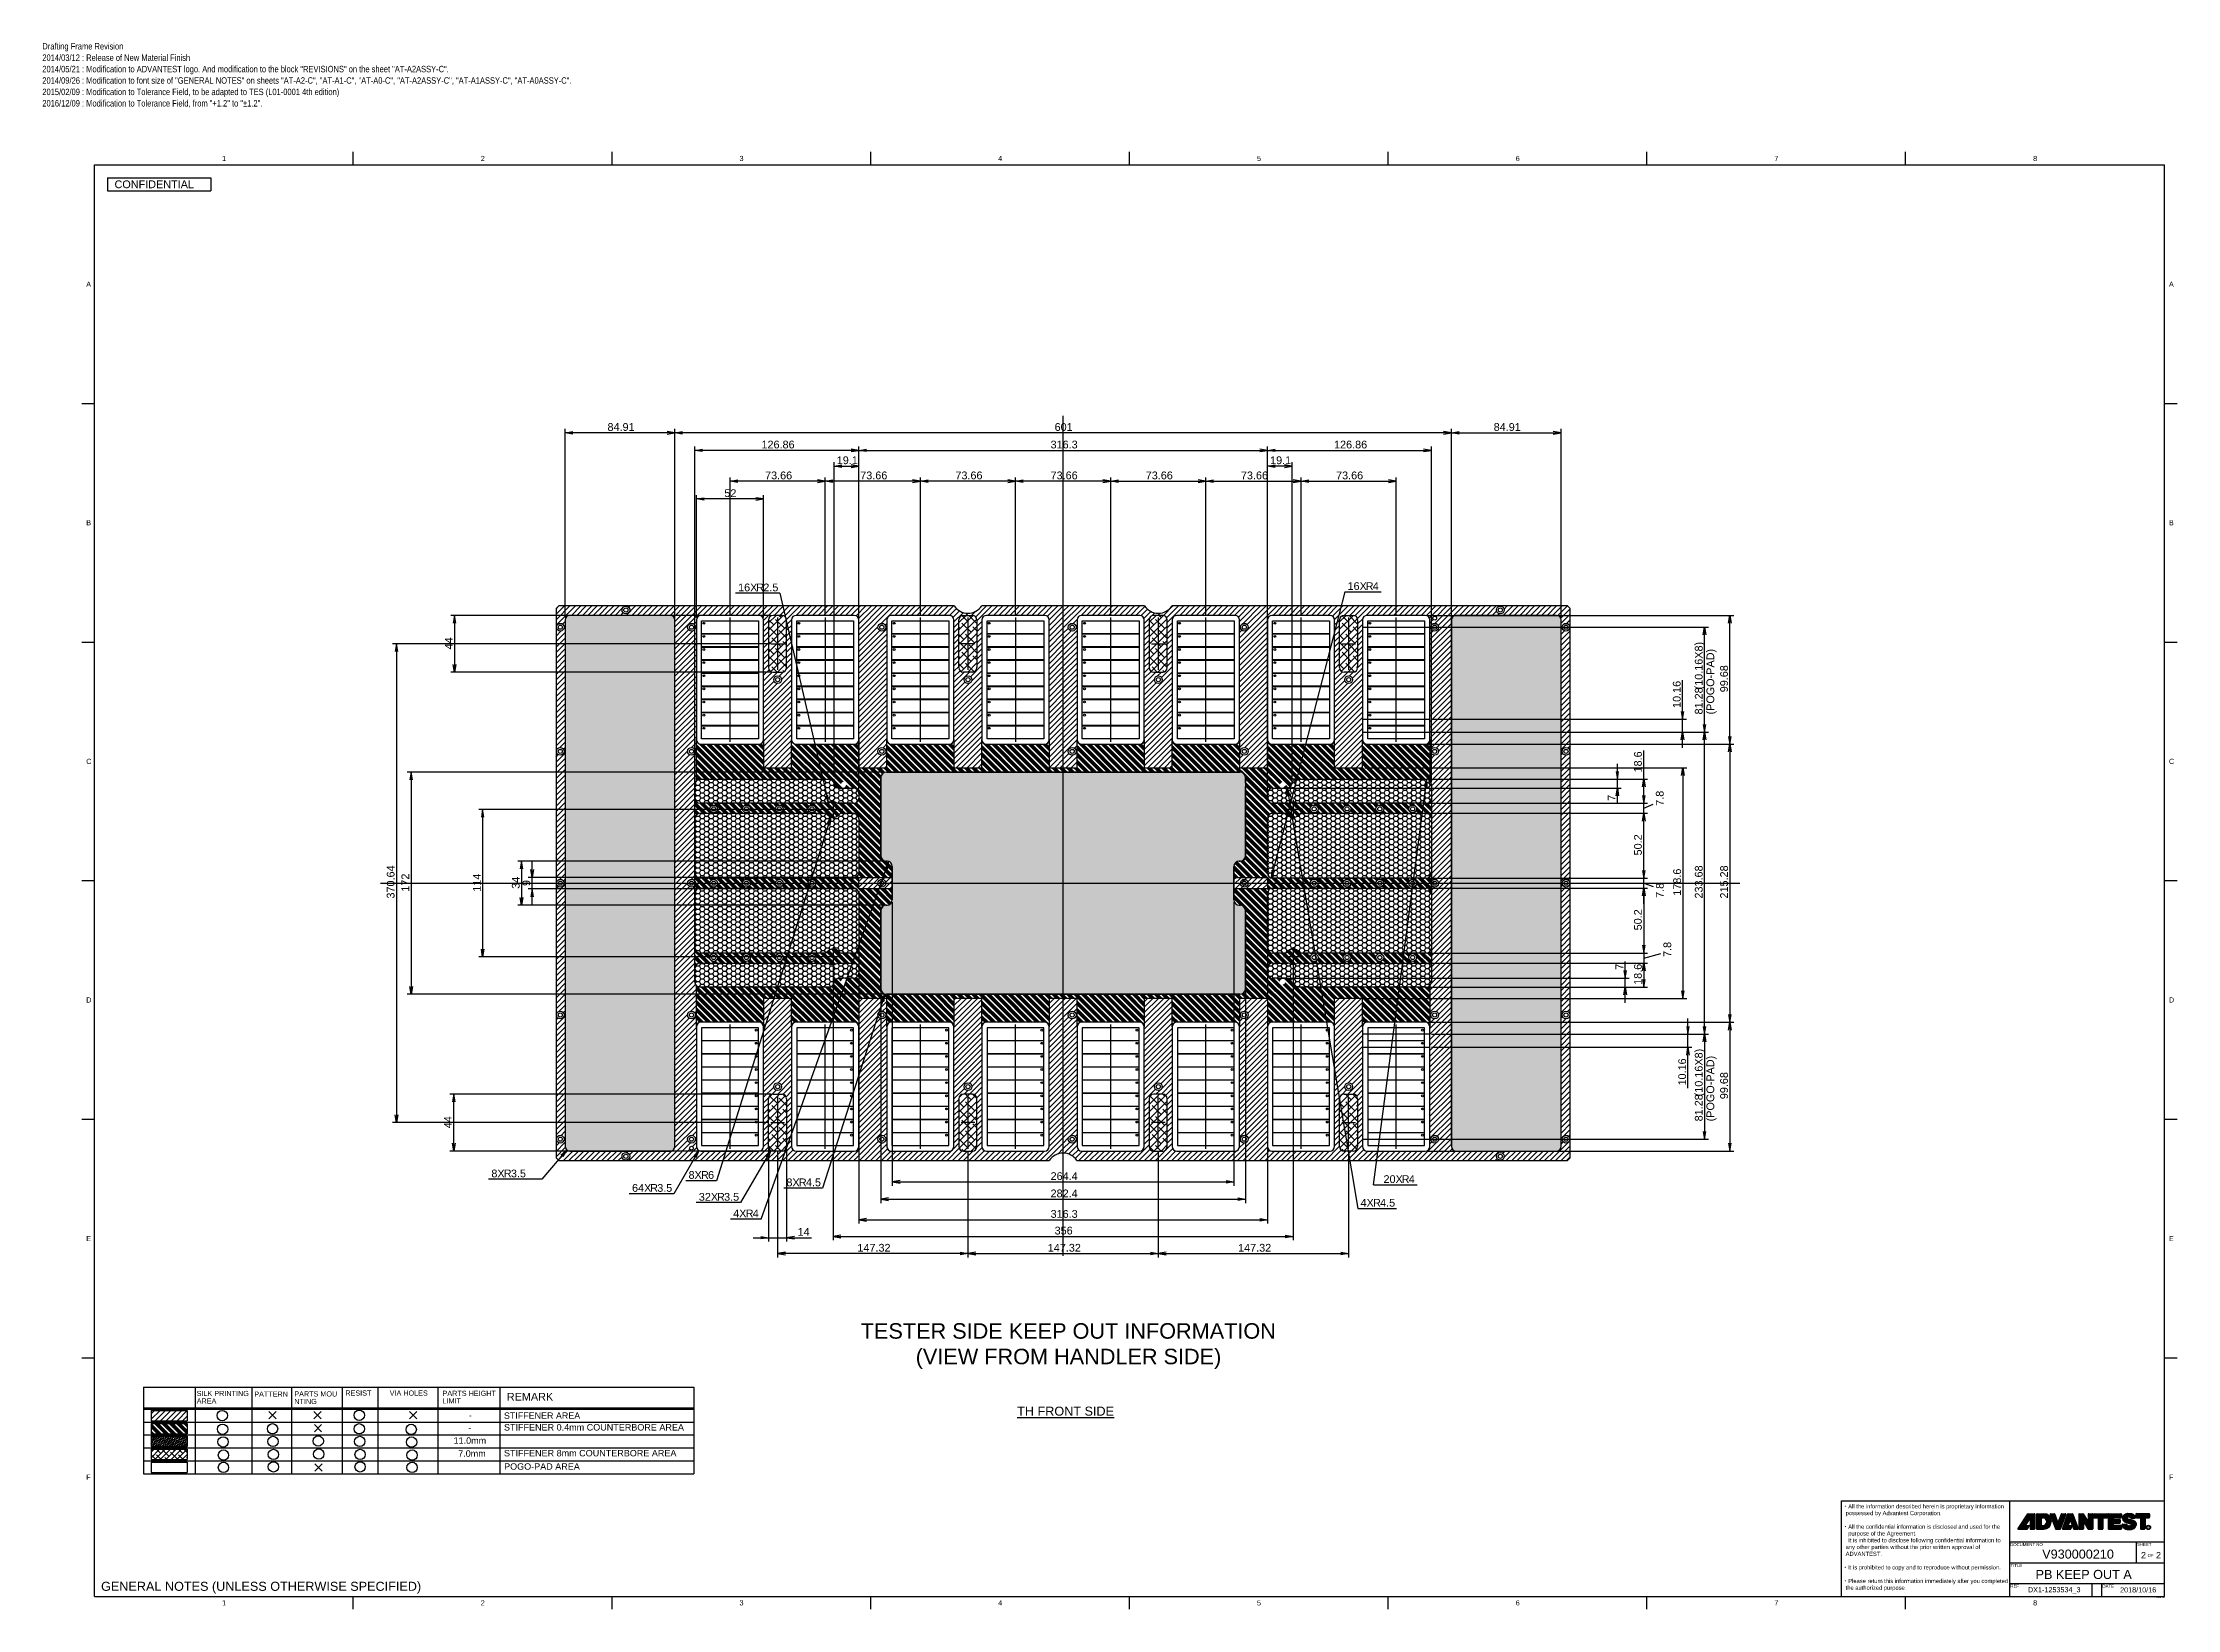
# Model space of a CAD drawing. Extents: x 0 to 826, y 15 to 621.
import ezdxf
from ezdxf.enums import TextEntityAlignment as Align
from ezdxf.lldxf.tags import DXFTag

# ---------------------------------------------------------------- set-up
doc = ezdxf.new("R2010")
doc.units = 0
for name, color, linetype in [('100', 7, 'CONTINUOUS'), ('DEFAULT', 7, 'CONTINUOUS'), ('DV1_デフォルト', 7, 'CONTINUOUS'), ('DX1-1253534', 7, 'CONTINUOUS'), ('DX1-1253534_A', 7, 'CONTINUOUS'), ('DX1-1253534_INLA', 7, 'CONTINUOUS'), ('LAYER0$C$L0', 7, 'CONTINUOUS'), ('LAYER1$C$L1', 7, 'CONTINUOUS'), ('LAYER100$C$L100', 7, 'CONTINUOUS'), ('POGO-HOUSING_OUT', 7, 'CONTINUOUS'), ('ﾃﾞﾌｫﾙﾄ', 7, 'CONTINUOUS')]:
    doc.layers.add(name, color=color, linetype=linetype)
doc.styles.add('SEACAD_ARIAL', font='arial.ttf')
doc.styles.add('SEACAD_ARIAL_TTF', font='')
doc.styles.get('SEACAD_ARIAL_TTF').set_extended_font_data('arial.ttf')
tags = doc.linetypes.add('CENTER2', pattern=[28.575, 19.05, -3.175, 3.175, -3.175]).pattern_tags.tags
tags[10:11] = [DXFTag(74, 4), DXFTag(75, 0), DXFTag(340, '0'), DXFTag(46, 0.0), DXFTag(50, 0.0), DXFTag(44, 0.0), DXFTag(45, 0.0)]
tags[8:9] = [DXFTag(74, 4), DXFTag(75, 0), DXFTag(340, '0'), DXFTag(46, 0.0), DXFTag(50, 0.0), DXFTag(44, 0.0), DXFTag(45, 0.0)]
tags[6:7] = [DXFTag(74, 4), DXFTag(75, 0), DXFTag(340, '0'), DXFTag(46, 0.0), DXFTag(50, 0.0), DXFTag(44, 0.0), DXFTag(45, 0.0)]
tags[4:5] = [DXFTag(74, 4), DXFTag(75, 0), DXFTag(340, '0'), DXFTag(46, 0.0), DXFTag(50, 0.0), DXFTag(44, 0.0), DXFTag(45, 0.0)]
doc.dimstyles.new('DI', dxfattribs={"dimtxt": 3, "dimasz": 3, "dimexe": 1.5, "dimexo": 0.9, "dimgap": 1.5, "dimtad": 0, "dimtih": 1, "dimtoh": 1, "dimdec": 3, "dimlfac": 2, "dimtxsty": 'SEACAD_ARIAL', "dimsah": 1, "dimcen": 1.5, "dimazin": 3, "dimtfac": 1, "dimtdec": 3, "dimtofl": 0, "dimtmove": 0, "dimatfit": 3, "dimtolj": 1})
doc.dimstyles.new('JIS', dxfattribs={"dimtxt": 3, "dimasz": 3, "dimexe": 1.5, "dimexo": 0.9, "dimgap": 1.5, "dimtad": 1, "dimdec": 3, "dimlfac": 2, "dimtxsty": 'SEACAD_ARIAL', "dimsah": 1, "dimcen": 1.5, "dimazin": 3, "dimtfac": 1, "dimtdec": 3, "dimtmove": 0, "dimatfit": 3, "dimtolj": 1})

msp = doc.modelspace()

# ---------------------------------------------------------------- texts
at = {"layer": 'DEFAULT', "color": 7, "linetype": 'CONTINUOUS', "style": 'SEACAD_ARIAL_TTF', "width": 0.8}
for s, p in [('Drafting Frame Revision', (-0.22589, 621.16999)), ('2014/03/12 : Release of New Material Finish', (-0.22589, 616.75695)), ('2014/05/21 : Modification to ADVANTEST logo. And modification to the block "REVISIONS" on the sheet "AT-A2ASSY-C".', (-0.22589, 612.3439)), ('2014/09/26 : Modification to font size of "GENERAL NOTES" on sheets "AT-A2-C", "AT-A1-C", "AT-A0-C", "AT-A2ASSY-C", "AT-A1ASSY-C", "AT-A0ASSY-C".', (-0.22589, 607.93086)), ('2015/02/09 : Modification to Tolerance Field, to be adapted to TES (L01-0001 4th edition)', (-0.22589, 603.51782)), ('2016/12/09 : Modification to Tolerance Field, from "+1.2" to "±1.2".', (-0.22589, 599.10477))]:
    msp.add_text(s, height=2.5, dxfattribs=at).set_placement(p, align=Align.TOP_LEFT)
at = {"layer": 'DEFAULT', "color": 7, "linetype": 'CONTINUOUS'}
for s, height, style, p in [('TESTER SIDE KEEP OUT INFORMATION', 6, 'SEACAD_ARIAL_TTF', (316.50129, 125.73113)), ('(VIEW FROM HANDLER SIDE)', 6, 'SEACAD_ARIAL_TTF', (337.76216, 115.83983)), ('SILK PRINTING ', 2, 'SEACAD_ARIAL', (59.5139, 99.53329)), ('PATTERN', 2, 'SEACAD_ARIAL', (81.78994, 99.27179)), ('PARTS MOU', 2, 'SEACAD_ARIAL', (97.28047, 99.36849)), ('RESIST', 2, 'SEACAD_ARIAL', (117.03109, 99.69893)), ('VIA HOLES', 2, 'SEACAD_ARIAL', (134.20262, 99.69054)), ('PARTS HEIGHT ', 2, 'SEACAD_ARIAL', (154.64333, 99.58521)), ('AREA', 2, 'SEACAD_ARIAL', (59.5139, 96.60646)), ('NTING', 2, 'SEACAD_ARIAL', (97.28047, 96.44166)), ('LIMIT', 2, 'SEACAD_ARIAL', (154.64333, 96.65838)), ('STIFFENER AREA', 2.4694444, 'SEACAD_ARIAL_TTF', (178.4137, 91.19358)), ('REMARK', 3, 'SEACAD_ARIAL', (179.5401, 98.77566)), ('%%uTH FRONT SIDE', 3.5, 'SEACAD_ARIAL', (377.02897, 93.43906)), ('-', 2.5, 'SEACAD_ARIAL_TTF', (164.65758, 86.56877)), ('-', 2.5, 'SEACAD_ARIAL_TTF', (164.81344, 91.32859)), ('STIFFENER 0.4mm COUNTERBORE AREA', 2.5, 'SEACAD_ARIAL', (178.42891, 86.68582)), ('11.0mm', 2.5, 'SEACAD_ARIAL_TTF', (158.92183, 81.54216)), ('7.0mm', 2.5, 'SEACAD_ARIAL_TTF', (160.70551, 76.52624)), ('STIFFENER 8mm COUNTERBORE AREA', 2.5, 'SEACAD_ARIAL', (178.42891, 76.68582)), ('POGO-PAD AREA', 2.5, 'SEACAD_ARIAL_TTF', (178.48029, 71.52108)), ('V930000210', 3.5, 'SEACAD_ARIAL_TTF', (773.72308, 38.12013)), ('2    2', 2.5, 'SEACAD_ARIAL_TTF', (811.93803, 37.1993)), ('PB KEEP OUT A', 3.5, 'SEACAD_ARIAL_TTF', (771.15167, 30.24809)), ('DX1-1253534_3', 2, 'SEACAD_ARIAL_TTF', (768.19352, 23.57646)), ('2018/10/16', 2, 'SEACAD_ARIAL_TTF', (803.86464, 23.53374)), ('20161209', 0.5, 'SEACAD_ARIAL_TTF', (817.86994, 19.83355))]:
    msp.add_text(s, height=height, dxfattribs=dict(at, style=style)).set_placement(p, align=Align.TOP_LEFT)
at = {"layer": 'LAYER1$C$L1', "color": 7, "linetype": 'CONTINUOUS', "style": 'SEACAD_ARIAL_TTF'}
for s, height, p in [('1', 2, (69.3299, 577.49999)), ('2', 2, (169.4549, 577.49999)), ('3', 2, (269.5799, 577.49999)), ('4', 2, (369.7049, 577.49999)), ('5', 2, (469.8299, 577.49999)), ('6', 2, (569.9549, 577.49999)), ('7', 2, (670.0799, 577.49999)), ('8', 2, (770.2049, 577.49999)), ('  CONFIDENTIAL', 3, (25.39144, 568.00004)), ('A', 2, (16.7674, 528.83324)), ('A', 2, (822.7674, 528.83324)), ('B', 2, (16.7674, 436.49994)), ('B', 2, (822.7674, 436.49994)), ('C', 2, (16.7674, 344.16664)), ('C', 2, (822.7674, 344.16664)), ('D', 2, (16.7674, 251.83334)), ('D', 2, (822.7674, 251.83334)), ('E', 2, (16.7674, 159.50004)), ('E', 2, (822.7674, 159.50004)), ('F', 2, (16.7674, 67.16674)), ('F', 2, (822.7674, 67.16674)), ('・All the information described herein is proprietary information', 1.6, (696.41027, 55.65983)), ('  possessed by Advantest Corporation.', 1.6, (696.41027, 53.03375)), ('・All the confidential information is disclosed and used for the', 1.6, (696.41027, 47.78157)), ('\u3000purpose of the Agreement.', 1.6, (696.41027, 45.15549)), ('\u3000It is inhibited to disclose following confidential information to', 1.6, (696.41027, 42.5294)), ('R', 0.8, (814.45247, 47.08427)), ('  ADVANTEST.', 1.6, (696.41027, 37.27722)), ('  any other parties without the prior written approval of', 1.6, (696.41027, 39.90331)), ('・It is prohibited to copy and to reproduce without permission.', 1.6, (696.41027, 32.02505)), ('・Please return this information immediately after you completed', 1.6, (696.41027, 26.77288)), ('1', 2, (69.3299, 18.49999)), ('2', 2, (169.4549, 18.49999)), ('3', 2, (269.5799, 18.49999)), ('4', 2, (369.7049, 18.49999)), ('5', 2, (469.8299, 18.49999)), ('6', 2, (569.9549, 18.49999)), ('7', 2, (670.0799, 18.49999)), ('  the authorized purpose.', 1.6, (696.41027, 24.14679)), ('8', 2, (770.2049, 18.49999))]:
    msp.add_text(s, height=height, dxfattribs=at).set_placement(p, align=Align.TOP_LEFT)
at = {"layer": 'LAYER100$C$L100', "color": 7, "linetype": 'CONTINUOUS', "style": 'SEACAD_ARIAL_TTF'}
msp.add_text('GENERAL NOTES (UNLESS OTHERWISE SPECIFIED)', height=3.5, dxfattribs=at).set_placement((22.5, 25.65216), align=Align.TOP_LEFT)
at = {"layer": 'ﾃﾞﾌｫﾙﾄ', "color": 7, "linetype": 'CONTINUOUS', "style": 'SEACAD_ARIAL_TTF'}
for s, p in [('DOCUMENT NO', (761.27162, 40.65695)), ('SHEET', (810.42758, 40.66345)), (' OF', (814.03749, 36.42527)), ('TITLE', (761.44436, 32.59746)), ('REF', (761.39486, 24.6125)), ('DATE', (797.01104, 24.53736))]:
    msp.add_text(s, height=1.2, dxfattribs=at).set_placement(p, align=Align.TOP_LEFT)

# ---------------------------------------------------------------- blocks, each defined once
blk = doc.blocks.new('SEANNOT_GROUP')
at = {"layer": 'DEFAULT', "color": 7, "linetype": 'CENTER2'}
blk.add_line((394.81, 151.84), (394.81, 476.84), dxfattribs=at)
blk = doc.blocks.new('SEANNOT_GROUP1')
at = {"layer": 'DEFAULT', "color": 7, "linetype": 'CENTER2'}
blk.add_line((130.67, 296.02), (656.65, 296.02), dxfattribs=at)
blk = doc.blocks.new('SEANNOT_GROUP2')
at = {"layer": 'DEFAULT', "color": 7, "linetype": 'CENTER2'}
blk.add_line((510.97, 354.44), (536.47, 354.44), dxfattribs=at)
blk = doc.blocks.new('SEANNOT_GROUP3')
at = {"layer": 'DEFAULT', "color": 7, "linetype": 'CENTER2'}
blk.add_line((536.47, 237.6), (510.97, 237.6), dxfattribs=at)
blk = doc.blocks.new('SEANNOT_GROUP4')
at = {"layer": 'DEFAULT', "color": 7, "linetype": 'CENTER2'}
blk.add_line((510.97, 395.08), (536.47, 395.08), dxfattribs=at)
blk = doc.blocks.new('SEANNOT_GROUP5')
at = {"layer": 'DEFAULT', "color": 7, "linetype": 'CENTER2'}
blk.add_line((510.97, 359.52), (536.47, 359.52), dxfattribs=at)
blk = doc.blocks.new('SEANNOT_GROUP6')
at = {"layer": 'DEFAULT', "color": 7, "linetype": 'CENTER2'}
blk.add_line((510.97, 196.96), (536.47, 196.96), dxfattribs=at)
blk = doc.blocks.new('SEANNOT_GROUP7')
at = {"layer": 'DEFAULT', "color": 7, "linetype": 'CENTER2'}
blk.add_line((510.97, 232.52), (536.47, 232.52), dxfattribs=at)
blk = doc.blocks.new('SE')
at = {"layer": 'DV1_デフォルト', "linetype": 'CONTINUOUS'}
h = blk.add_hatch(dxfattribs=at)
h.set_pattern_fill('LINE', scale=0.47244, angle=45, style=0)
edge = h.paths.add_edge_path()
edge.add_line((326.57, 351.59), (326.57, 395.83))
edge.add_line((326.57, 395.83), (326.57, 397.93))
edge.add_arc((328.32, 397.93), 1.75, 90, 180, ccw=False)
edge.add_line((328.32, 399.68), (350.82, 399.68))
edge.add_arc((350.82, 397.93), 1.75, 0, 90, ccw=False)
edge.add_line((352.57, 397.93), (352.57, 395.83))
edge.add_line((352.57, 395.83), (352.57, 351.59))
edge.add_line((352.57, 351.59), (352.57, 340.67))
edge.add_line((352.57, 340.67), (363.4, 340.67))
edge.add_line((363.4, 340.67), (363.4, 351.59))
edge.add_line((363.4, 351.59), (363.4, 395.83))
edge.add_line((363.4, 395.83), (363.4, 397.93))
edge.add_arc((365.15, 397.93), 1.75, 90, 180, ccw=False)
edge.add_line((365.15, 399.68), (387.65, 399.68))
edge.add_arc((387.65, 397.93), 1.75, 0, 90, ccw=False)
edge.add_line((389.4, 397.93), (389.4, 395.83))
edge.add_line((389.4, 395.83), (389.4, 351.59))
edge.add_line((389.4, 351.59), (389.4, 340.67))
edge.add_line((389.4, 340.67), (394.87, 340.67))
edge.add_line((394.87, 340.67), (394.89, 403.34))
edge.add_line((394.89, 403.34), (363.35, 403.34))
edge.add_arc((357.98, 407.01), 6.5, 214.37559, 325.62441, ccw=False)
edge.add_line((352.62, 403.34), (199.6, 403.34))
edge.add_line((199.6, 403.34), (198.6, 402.34))
edge.add_line((198.6, 402.34), (198.6, 189.71))
edge.add_line((198.6, 189.71), (199.6, 188.71))
edge.add_line((199.6, 188.71), (389.45, 188.71))
edge.add_arc((394.81, 185.04), 6.5, 89.93568, 145.62441, ccw=False)
edge.add_line((394.82, 191.54), (394.84, 251.37))
edge.add_line((394.84, 251.37), (389.4, 251.37))
edge.add_line((389.4, 251.37), (389.4, 240.45))
edge.add_line((389.4, 240.45), (389.4, 196.21))
edge.add_line((389.4, 196.21), (389.4, 194.11))
edge.add_arc((387.65, 194.11), 1.75, 270, 360, ccw=False)
edge.add_line((387.65, 192.36), (365.15, 192.36))
edge.add_arc((365.15, 194.11), 1.75, 180, 270, ccw=False)
edge.add_line((363.4, 194.11), (363.4, 196.21))
edge.add_line((363.4, 196.21), (363.4, 240.45))
edge.add_line((363.4, 240.45), (363.4, 251.37))
edge.add_line((363.4, 251.37), (352.57, 251.37))
edge.add_line((352.57, 251.37), (352.57, 240.45))
edge.add_line((352.57, 240.45), (352.57, 196.21))
edge.add_line((352.57, 196.21), (352.57, 194.11))
edge.add_arc((350.82, 194.11), 1.75, 270, 360, ccw=False)
edge.add_line((350.82, 192.36), (328.32, 192.36))
edge.add_arc((328.32, 194.11), 1.75, 180, 270, ccw=False)
edge.add_line((326.57, 194.11), (326.57, 196.21))
edge.add_line((326.57, 196.21), (326.57, 240.45))
edge.add_line((326.57, 240.45), (326.57, 251.37))
edge.add_line((326.57, 251.37), (315.74, 251.37))
edge.add_line((315.74, 251.37), (315.74, 240.45))
edge.add_line((315.74, 240.45), (315.74, 196.21))
edge.add_line((315.74, 196.21), (315.74, 194.11))
edge.add_arc((313.99, 194.11), 1.75, 270, 360, ccw=False)
edge.add_line((313.99, 192.36), (291.49, 192.36))
edge.add_arc((291.49, 194.11), 1.75, 180, 270, ccw=False)
edge.add_line((289.74, 194.11), (289.74, 196.21))
edge.add_line((289.74, 196.21), (289.74, 240.45))
edge.add_line((289.74, 240.45), (289.74, 251.37))
edge.add_line((289.74, 251.37), (278.91, 251.37))
edge.add_line((278.91, 251.37), (278.91, 240.45))
edge.add_line((278.91, 240.45), (278.91, 196.21))
edge.add_line((278.91, 196.21), (278.91, 194.11))
edge.add_arc((277.16, 194.11), 1.75, 270, 360, ccw=False)
edge.add_line((277.16, 192.36), (254.66, 192.36))
edge.add_arc((254.66, 194.11), 1.75, 180, 270, ccw=False)
edge.add_line((252.91, 194.11), (252.91, 196.21))
edge.add_line((252.91, 196.21), (252.91, 240.45))
edge.add_line((252.91, 240.45), (252.91, 256.34))
edge.add_arc((254.31, 257.77), 2, 180, 225.573, ccw=False)
edge.add_line((252.31, 257.77), (252.31, 263.07))
edge.add_line((252.31, 263.07), (252.31, 270.97))
edge.add_line((252.31, 270.97), (252.31, 292.07))
edge.add_line((252.31, 292.07), (252.31, 295.27))
edge.add_arc((251.01, 296.02), 1.5, 29.92643, 330.07357, ccw=False)
edge.add_line((252.31, 296.77), (252.31, 299.97))
edge.add_line((252.31, 299.97), (252.31, 321.07))
edge.add_line((252.31, 321.07), (252.31, 328.97))
edge.add_line((252.31, 328.97), (252.31, 334.27))
edge.add_arc((254.31, 334.27), 2, 134.427, 180, ccw=False)
edge.add_line((252.91, 335.7), (252.91, 351.59))
edge.add_line((252.91, 351.59), (252.91, 395.83))
edge.add_line((252.91, 395.83), (252.91, 397.93))
edge.add_arc((254.66, 397.93), 1.75, 90, 180, ccw=False)
edge.add_line((254.66, 399.68), (277.16, 399.68))
edge.add_arc((277.16, 397.93), 1.75, 0, 90, ccw=False)
edge.add_line((278.91, 397.93), (278.91, 395.83))
edge.add_line((278.91, 395.83), (278.91, 351.59))
edge.add_line((278.91, 351.59), (278.91, 340.67))
edge.add_line((278.91, 340.67), (289.74, 340.67))
edge.add_line((289.74, 340.67), (289.74, 351.59))
edge.add_line((289.74, 351.59), (289.74, 395.83))
edge.add_line((289.74, 395.83), (289.74, 397.93))
edge.add_arc((291.49, 397.93), 1.75, 90, 180, ccw=False)
edge.add_line((291.49, 399.68), (313.99, 399.68))
edge.add_arc((313.99, 397.93), 1.75, 0, 90, ccw=False)
edge.add_line((315.74, 397.93), (315.74, 395.83))
edge.add_line((315.74, 395.83), (315.74, 351.59))
edge.add_line((315.74, 351.59), (315.74, 340.67))
edge.add_line((315.74, 340.67), (326.57, 340.67))
edge.add_line((326.57, 340.67), (326.57, 351.59))
edge = h.paths.add_edge_path()
edge.add_ellipse((324.67, 395.08), major_axis=(1.5, 0), ratio=1, start_angle=0, end_angle=360)
edge = h.paths.add_edge_path()
edge.add_ellipse((324.67, 347.02), major_axis=(1.5, 0), ratio=1, start_angle=0, end_angle=360)
edge = h.paths.add_edge_path()
edge.add_line((356.23, 377.68), (359.73, 377.68))
edge.add_arc((359.73, 379.43), 1.75, 270, 360)
edge.add_line((361.48, 379.43), (361.48, 397.93))
edge.add_arc((359.73, 397.93), 1.75, 0, 90)
edge.add_line((359.73, 399.68), (356.23, 399.68))
edge.add_arc((356.23, 397.93), 1.75, 90, 180)
edge.add_line((354.48, 397.93), (354.48, 379.43))
edge.add_arc((356.23, 379.43), 1.75, 180, 270)
edge = h.paths.add_edge_path()
edge.add_ellipse((357.98, 374.76), major_axis=(1.5, 0), ratio=1, start_angle=0, end_angle=360)
edge = h.paths.add_edge_path()
edge.add_line((287.82, 379.43), (287.82, 397.93))
edge.add_arc((286.07, 397.93), 1.75, 0, 90)
edge.add_line((286.07, 399.68), (282.57, 399.68))
edge.add_arc((282.57, 397.93), 1.75, 90, 180)
edge.add_line((280.82, 397.93), (280.82, 379.43))
edge.add_arc((282.57, 379.43), 1.75, 180, 270)
edge.add_line((282.57, 377.68), (286.07, 377.68))
edge.add_arc((286.07, 379.43), 1.75, 270, 360)
edge = h.paths.add_edge_path()
edge.add_ellipse((284.32, 374.76), major_axis=(1.5, 0), ratio=1, start_angle=0, end_angle=360)
edge = h.paths.add_edge_path()
edge.add_ellipse((251.01, 395.08), major_axis=(1.5, 0), ratio=1, start_angle=0, end_angle=360)
edge = h.paths.add_edge_path()
edge.add_ellipse((251.01, 347.02), major_axis=(1.5, 0), ratio=1, start_angle=0, end_angle=360)
edge = h.paths.add_edge_path()
edge.add_arc((242.81, 397.93), 1.75, 0, 90)
edge.add_line((242.81, 399.68), (203.86, 399.68))
edge.add_arc((203.86, 397.93), 1.75, 90, 180)
edge.add_line((202.11, 397.93), (202.11, 194.11))
edge.add_arc((203.86, 194.11), 1.75, 180, 270)
edge.add_line((203.86, 192.36), (242.81, 192.36))
edge.add_arc((242.81, 194.11), 1.75, 270, 360)
edge.add_line((244.56, 194.11), (244.56, 397.93))
edge = h.paths.add_edge_path()
edge.add_ellipse((225.61, 401.73), major_axis=(1.5, 0), ratio=1, start_angle=0, end_angle=360)
edge = h.paths.add_edge_path()
edge.add_ellipse((200.21, 395.08), major_axis=(1.5, 0), ratio=1, start_angle=0, end_angle=360)
edge = h.paths.add_edge_path()
edge.add_ellipse((324.67, 245.02), major_axis=(1.5, 0), ratio=1, start_angle=0, end_angle=360)
edge = h.paths.add_edge_path()
edge.add_ellipse((200.21, 347.02), major_axis=(1.5, 0), ratio=1, start_angle=0, end_angle=360)
edge = h.paths.add_edge_path()
edge.add_ellipse((200.21, 296.02), major_axis=(1.5, 0), ratio=1, start_angle=0, end_angle=360)
edge = h.paths.add_edge_path()
edge.add_ellipse((251.01, 245.02), major_axis=(1.5, 0), ratio=1, start_angle=0, end_angle=360)
edge = h.paths.add_edge_path()
edge.add_ellipse((357.98, 217.28), major_axis=(1.5, 0), ratio=1, start_angle=0, end_angle=360)
edge = h.paths.add_edge_path()
edge.add_ellipse((284.32, 217.28), major_axis=(1.5, 0), ratio=1, start_angle=0, end_angle=360)
edge = h.paths.add_edge_path()
edge.add_line((354.48, 212.61), (354.48, 194.11))
edge.add_arc((356.23, 194.11), 1.75, 180, 270)
edge.add_line((356.23, 192.36), (359.73, 192.36))
edge.add_arc((359.73, 194.11), 1.75, 270, 360)
edge.add_line((361.48, 194.11), (361.48, 212.61))
edge.add_arc((359.73, 212.61), 1.75, 0, 90)
edge.add_line((359.73, 214.36), (356.23, 214.36))
edge.add_arc((356.23, 212.61), 1.75, 90, 180)
edge = h.paths.add_edge_path()
edge.add_line((286.07, 214.36), (282.57, 214.36))
edge.add_arc((282.57, 212.61), 1.75, 90, 180)
edge.add_line((280.82, 212.61), (280.82, 194.11))
edge.add_arc((282.57, 194.11), 1.75, 180, 270)
edge.add_line((282.57, 192.36), (286.07, 192.36))
edge.add_arc((286.07, 194.11), 1.75, 270, 360)
edge.add_line((287.82, 194.11), (287.82, 212.61))
edge.add_arc((286.07, 212.61), 1.75, 0, 90)
edge = h.paths.add_edge_path()
edge.add_ellipse((324.67, 196.96), major_axis=(1.5, 0), ratio=1, start_angle=0, end_angle=360)
edge = h.paths.add_edge_path()
edge.add_ellipse((200.21, 245.02), major_axis=(1.5, 0), ratio=1, start_angle=0, end_angle=360)
edge = h.paths.add_edge_path()
edge.add_ellipse((251.01, 196.96), major_axis=(1.5, 0), ratio=1, start_angle=0, end_angle=360)
edge = h.paths.add_edge_path()
edge.add_ellipse((251.01, 193.46), major_axis=(0.755, 0), ratio=1, start_angle=0, end_angle=360)
edge = h.paths.add_edge_path()
edge.add_ellipse((225.61, 190.32), major_axis=(1.5, 0), ratio=1, start_angle=0, end_angle=360)
edge = h.paths.add_edge_path()
edge.add_ellipse((200.21, 196.96), major_axis=(1.5, 0), ratio=1, start_angle=0, end_angle=360)
h = blk.add_hatch(dxfattribs=at)
h.set_pattern_fill('HONEY', scale=0.363685, style=0)
edge = h.paths.add_edge_path()
edge.add_line((244.56, 194.11), (244.56, 397.93))
edge.add_arc((242.81, 397.93), 1.75, 0, 90)
edge.add_line((242.81, 399.68), (203.86, 399.68))
edge.add_arc((203.86, 397.93), 1.75, 90, 180)
edge.add_line((202.11, 397.93), (202.11, 194.11))
edge.add_arc((203.86, 194.11), 1.75, 180, 270)
edge.add_line((203.86, 192.36), (242.81, 192.36))
edge.add_arc((242.81, 194.11), 1.75, 270, 360)
h = blk.add_hatch(dxfattribs=at)
h.set_pattern_fill('ANSI38', scale=0.629921, style=0)
edge = h.paths.add_edge_path()
edge.add_line((280.82, 397.93), (280.82, 379.43))
edge.add_arc((282.57, 379.43), 1.75, 180, 270)
edge.add_line((282.57, 377.68), (286.07, 377.68))
edge.add_arc((286.07, 379.43), 1.75, 270, 360)
edge.add_line((287.82, 379.43), (287.82, 397.93))
edge.add_arc((286.07, 397.93), 1.75, 0, 90)
edge.add_line((286.07, 399.68), (282.57, 399.68))
edge.add_arc((282.57, 397.93), 1.75, 90, 180)
h = blk.add_hatch(dxfattribs=at)
h.set_pattern_fill('ANSI38', scale=0.629921, style=0)
edge = h.paths.add_edge_path()
edge.add_line((354.48, 397.93), (354.48, 379.43))
edge.add_arc((356.23, 379.43), 1.75, 180, 270)
edge.add_line((356.23, 377.68), (359.73, 377.68))
edge.add_arc((359.73, 379.43), 1.75, 270, 360)
edge.add_line((361.48, 379.43), (361.48, 397.93))
edge.add_arc((359.73, 397.93), 1.75, 0, 90)
edge.add_line((359.73, 399.68), (356.23, 399.68))
edge.add_arc((356.23, 397.93), 1.75, 90, 180)
h = blk.add_hatch(dxfattribs=at)
h.set_pattern_fill('LINE', scale=0.47244, angle=45, style=0)
edge = h.paths.add_edge_path()
edge.add_line((437.06, 351.59), (437.06, 395.83))
edge.add_line((437.06, 395.83), (437.06, 397.93))
edge.add_arc((438.81, 397.93), 1.75, 90, 180, ccw=False)
edge.add_line((438.81, 399.68), (461.31, 399.68))
edge.add_arc((461.31, 397.93), 1.75, 0, 90, ccw=False)
edge.add_line((463.06, 397.93), (463.06, 395.83))
edge.add_line((463.06, 395.83), (463.06, 351.59))
edge.add_line((463.06, 351.59), (463.06, 340.67))
edge.add_line((463.06, 340.67), (473.89, 340.67))
edge.add_line((473.89, 340.67), (473.89, 351.59))
edge.add_line((473.89, 351.59), (473.89, 395.83))
edge.add_line((473.89, 395.83), (473.89, 397.93))
edge.add_arc((475.64, 397.93), 1.75, 90, 180, ccw=False)
edge.add_line((475.64, 399.68), (498.14, 399.68))
edge.add_arc((498.14, 397.93), 1.75, 0, 90, ccw=False)
edge.add_line((499.89, 397.93), (499.89, 395.83))
edge.add_line((499.89, 395.83), (499.89, 351.59))
edge.add_line((499.89, 351.59), (499.89, 340.67))
edge.add_line((499.89, 340.67), (510.72, 340.67))
edge.add_line((510.72, 340.67), (510.72, 351.59))
edge.add_line((510.72, 351.59), (510.72, 395.83))
edge.add_line((510.72, 395.83), (510.72, 397.93))
edge.add_arc((512.47, 397.93), 1.75, 90, 180, ccw=False)
edge.add_line((512.47, 399.68), (534.97, 399.68))
edge.add_arc((534.97, 397.93), 1.75, 0, 90, ccw=False)
edge.add_line((536.72, 397.93), (536.72, 395.83))
edge.add_line((536.72, 395.83), (536.72, 351.59))
edge.add_line((536.72, 351.59), (536.72, 335.7))
edge.add_arc((535.32, 334.27), 2, 0, 45.573, ccw=False)
edge.add_line((537.32, 334.27), (537.32, 328.97))
edge.add_line((537.32, 328.97), (537.32, 321.07))
edge.add_line((537.32, 321.07), (537.32, 299.97))
edge.add_line((537.32, 299.97), (537.32, 296.77))
edge.add_arc((538.62, 296.02), 1.5, 0, 150.07357, ccw=False)
edge.add_arc((538.62, 296.02), 1.5, 209.92643, 360, ccw=False)
edge.add_line((537.32, 295.27), (537.32, 292.07))
edge.add_line((537.32, 292.07), (537.32, 270.97))
edge.add_line((537.32, 270.97), (537.32, 263.07))
edge.add_line((537.32, 263.07), (537.32, 257.77))
edge.add_arc((535.32, 257.77), 2, 314.427, 360, ccw=False)
edge.add_line((536.72, 256.34), (536.72, 240.45))
edge.add_line((536.72, 240.45), (536.72, 196.21))
edge.add_line((536.72, 196.21), (536.72, 194.11))
edge.add_arc((534.97, 194.11), 1.75, 270, 360, ccw=False)
edge.add_line((534.97, 192.36), (512.47, 192.36))
edge.add_arc((512.47, 194.11), 1.75, 180, 270, ccw=False)
edge.add_line((510.72, 194.11), (510.72, 196.21))
edge.add_line((510.72, 196.21), (510.72, 240.45))
edge.add_line((510.72, 240.45), (510.72, 251.37))
edge.add_line((510.72, 251.37), (499.89, 251.37))
edge.add_line((499.89, 251.37), (499.89, 240.45))
edge.add_line((499.89, 240.45), (499.89, 196.21))
edge.add_line((499.89, 196.21), (499.89, 194.11))
edge.add_arc((498.14, 194.11), 1.75, 270, 360, ccw=False)
edge.add_line((498.14, 192.36), (475.64, 192.36))
edge.add_arc((475.64, 194.11), 1.75, 180, 270, ccw=False)
edge.add_line((473.89, 194.11), (473.89, 196.21))
edge.add_line((473.89, 196.21), (473.89, 240.45))
edge.add_line((473.89, 240.45), (473.89, 251.37))
edge.add_line((473.89, 251.37), (463.06, 251.37))
edge.add_line((463.06, 251.37), (463.06, 240.45))
edge.add_line((463.06, 240.45), (463.06, 196.21))
edge.add_line((463.06, 196.21), (463.06, 194.11))
edge.add_arc((461.31, 194.11), 1.75, 270, 360, ccw=False)
edge.add_line((461.31, 192.36), (438.81, 192.36))
edge.add_arc((438.81, 194.11), 1.75, 180, 270, ccw=False)
edge.add_line((437.06, 194.11), (437.06, 196.21))
edge.add_line((437.06, 196.21), (437.06, 240.45))
edge.add_line((437.06, 240.45), (437.06, 251.37))
edge.add_line((437.06, 251.37), (426.23, 251.37))
edge.add_line((426.23, 251.37), (426.23, 240.45))
edge.add_line((426.23, 240.45), (426.23, 196.21))
edge.add_line((426.23, 196.21), (426.23, 194.11))
edge.add_arc((424.48, 194.11), 1.75, 270, 360, ccw=False)
edge.add_line((424.48, 192.36), (401.98, 192.36))
edge.add_arc((401.98, 194.11), 1.75, 180, 270, ccw=False)
edge.add_line((400.23, 194.11), (400.23, 196.21))
edge.add_line((400.23, 196.21), (400.23, 240.45))
edge.add_line((400.23, 240.45), (400.23, 251.37))
edge.add_line((400.23, 251.37), (394.84, 251.37))
edge.add_line((394.84, 251.37), (394.82, 191.54))
edge.add_arc((394.81, 185.04), 6.5, 34.37559, 89.93568, ccw=False)
edge.add_line((400.18, 188.71), (590.03, 188.71))
edge.add_line((590.03, 188.71), (591.03, 189.71))
edge.add_line((591.03, 189.71), (591.03, 402.34))
edge.add_line((591.03, 402.34), (590.03, 403.34))
edge.add_line((590.03, 403.34), (437.01, 403.34))
edge.add_arc((431.64, 407.01), 6.5, 214.37559, 325.62441, ccw=False)
edge.add_line((426.28, 403.34), (394.89, 403.34))
edge.add_line((394.89, 403.34), (394.87, 340.67))
edge.add_line((394.87, 340.67), (400.23, 340.67))
edge.add_line((400.23, 340.67), (400.23, 351.59))
edge.add_line((400.23, 351.59), (400.23, 395.83))
edge.add_line((400.23, 395.83), (400.23, 397.93))
edge.add_arc((401.98, 397.93), 1.75, 90, 180, ccw=False)
edge.add_line((401.98, 399.68), (424.48, 399.68))
edge.add_arc((424.48, 397.93), 1.75, 0, 90, ccw=False)
edge.add_line((426.23, 397.93), (426.23, 395.83))
edge.add_line((426.23, 395.83), (426.23, 351.59))
edge.add_line((426.23, 351.59), (426.23, 340.67))
edge.add_line((426.23, 340.67), (437.06, 340.67))
edge.add_line((437.06, 340.67), (437.06, 351.59))
edge = h.paths.add_edge_path()
edge.add_ellipse((431.64, 374.76), major_axis=(1.5, 0), ratio=1, start_angle=0, end_angle=360)
edge = h.paths.add_edge_path()
edge.add_line((435.14, 379.43), (435.14, 397.93))
edge.add_arc((433.39, 397.93), 1.75, 0, 90)
edge.add_line((433.39, 399.68), (429.89, 399.68))
edge.add_arc((429.89, 397.93), 1.75, 90, 180)
edge.add_line((428.14, 397.93), (428.14, 379.43))
edge.add_arc((429.89, 379.43), 1.75, 180, 270)
edge.add_line((429.89, 377.68), (433.39, 377.68))
edge.add_arc((433.39, 379.43), 1.75, 270, 360)
edge = h.paths.add_edge_path()
edge.add_ellipse((464.96, 395.08), major_axis=(1.5, 0), ratio=1, start_angle=0, end_angle=360)
edge = h.paths.add_edge_path()
edge.add_ellipse((464.96, 347.02), major_axis=(1.5, 0), ratio=1, start_angle=0, end_angle=360)
edge = h.paths.add_edge_path()
edge.add_ellipse((398.33, 395.08), major_axis=(1.5, 0), ratio=1, start_angle=0, end_angle=360)
edge = h.paths.add_edge_path()
edge.add_ellipse((398.33, 347.02), major_axis=(1.5, 0), ratio=1, start_angle=0, end_angle=360)
edge = h.paths.add_edge_path()
edge.add_line((503.55, 377.68), (507.05, 377.68))
edge.add_arc((507.05, 379.43), 1.75, 270, 360)
edge.add_line((508.8, 379.43), (508.8, 397.93))
edge.add_arc((507.05, 397.93), 1.75, 0, 90)
edge.add_line((507.05, 399.68), (503.55, 399.68))
edge.add_arc((503.55, 397.93), 1.75, 90, 180)
edge.add_line((501.8, 397.93), (501.8, 379.43))
edge.add_arc((503.55, 379.43), 1.75, 180, 270)
edge = h.paths.add_edge_path()
edge.add_ellipse((505.3, 374.76), major_axis=(1.5, 0), ratio=1, start_angle=0, end_angle=360)
edge = h.paths.add_edge_path()
edge.add_ellipse((538.62, 395.08), major_axis=(1.5, 0), ratio=1, start_angle=0, end_angle=360)
edge = h.paths.add_edge_path()
edge.add_ellipse((538.62, 347.02), major_axis=(1.5, 0), ratio=1, start_angle=0, end_angle=360)
edge = h.paths.add_edge_path()
edge.add_ellipse((538.62, 398.58), major_axis=(0.755, 0), ratio=1, start_angle=0, end_angle=360)
edge = h.paths.add_edge_path()
edge.add_arc((546.81, 194.11), 1.75, 180, 270)
edge.add_line((546.81, 192.36), (585.77, 192.36))
edge.add_arc((585.77, 194.11), 1.75, 270, 360)
edge.add_line((587.52, 194.11), (587.52, 397.93))
edge.add_arc((585.77, 397.93), 1.75, 0, 90)
edge.add_line((585.77, 399.68), (546.81, 399.68))
edge.add_arc((546.81, 397.93), 1.75, 90, 180)
edge.add_line((545.06, 397.93), (545.06, 194.11))
edge = h.paths.add_edge_path()
edge.add_ellipse((564.02, 401.73), major_axis=(1.5, 0), ratio=1, start_angle=0, end_angle=360)
edge = h.paths.add_edge_path()
edge.add_ellipse((464.96, 245.02), major_axis=(1.5, 0), ratio=1, start_angle=0, end_angle=360)
edge = h.paths.add_edge_path()
edge.add_ellipse((398.33, 245.02), major_axis=(1.5, 0), ratio=1, start_angle=0, end_angle=360)
edge = h.paths.add_edge_path()
edge.add_ellipse((589.42, 395.08), major_axis=(1.5, 0), ratio=1, start_angle=0, end_angle=360)
edge = h.paths.add_edge_path()
edge.add_ellipse((589.42, 347.02), major_axis=(1.5, 0), ratio=1, start_angle=0, end_angle=360)
edge = h.paths.add_edge_path()
edge.add_ellipse((431.64, 217.28), major_axis=(1.5, 0), ratio=1, start_angle=0, end_angle=360)
edge = h.paths.add_edge_path()
edge.add_line((433.39, 214.36), (429.89, 214.36))
edge.add_arc((429.89, 212.61), 1.75, 90, 180)
edge.add_line((428.14, 212.61), (428.14, 194.11))
edge.add_arc((429.89, 194.11), 1.75, 180, 270)
edge.add_line((429.89, 192.36), (433.39, 192.36))
edge.add_arc((433.39, 194.11), 1.75, 270, 360)
edge.add_line((435.14, 194.11), (435.14, 212.61))
edge.add_arc((433.39, 212.61), 1.75, 0, 90)
edge = h.paths.add_edge_path()
edge.add_ellipse((538.62, 245.02), major_axis=(1.5, 0), ratio=1, start_angle=0, end_angle=360)
edge = h.paths.add_edge_path()
edge.add_ellipse((505.3, 217.28), major_axis=(1.5, 0), ratio=1, start_angle=0, end_angle=360)
edge = h.paths.add_edge_path()
edge.add_ellipse((589.42, 296.02), major_axis=(1.5, 0), ratio=1, start_angle=0, end_angle=360)
edge = h.paths.add_edge_path()
edge.add_line((501.8, 212.61), (501.8, 194.11))
edge.add_arc((503.55, 194.11), 1.75, 180, 270)
edge.add_line((503.55, 192.36), (507.05, 192.36))
edge.add_arc((507.05, 194.11), 1.75, 270, 360)
edge.add_line((508.8, 194.11), (508.8, 212.61))
edge.add_arc((507.05, 212.61), 1.75, 0, 90)
edge.add_line((507.05, 214.36), (503.55, 214.36))
edge.add_arc((503.55, 212.61), 1.75, 90, 180)
edge = h.paths.add_edge_path()
edge.add_ellipse((464.96, 196.96), major_axis=(1.5, 0), ratio=1, start_angle=0, end_angle=360)
edge = h.paths.add_edge_path()
edge.add_ellipse((398.33, 196.96), major_axis=(1.5, 0), ratio=1, start_angle=0, end_angle=360)
edge = h.paths.add_edge_path()
edge.add_ellipse((589.42, 245.02), major_axis=(1.5, 0), ratio=1, start_angle=0, end_angle=360)
edge = h.paths.add_edge_path()
edge.add_ellipse((538.62, 196.96), major_axis=(1.5, 0), ratio=1, start_angle=0, end_angle=360)
edge = h.paths.add_edge_path()
edge.add_ellipse((564.02, 190.32), major_axis=(1.5, 0), ratio=1, start_angle=0, end_angle=360)
edge = h.paths.add_edge_path()
edge.add_ellipse((589.42, 196.96), major_axis=(1.5, 0), ratio=1, start_angle=0, end_angle=360)
h = blk.add_hatch(dxfattribs=at)
h.set_pattern_fill('ANSI38', scale=0.629921, style=0)
edge = h.paths.add_edge_path()
edge.add_line((428.14, 397.93), (428.14, 379.43))
edge.add_arc((429.89, 379.43), 1.75, 180, 270)
edge.add_line((429.89, 377.68), (433.39, 377.68))
edge.add_arc((433.39, 379.43), 1.75, 270, 360)
edge.add_line((435.14, 379.43), (435.14, 397.93))
edge.add_arc((433.39, 397.93), 1.75, 0, 90)
edge.add_line((433.39, 399.68), (429.89, 399.68))
edge.add_arc((429.89, 397.93), 1.75, 90, 180)
h = blk.add_hatch(dxfattribs=at)
h.set_pattern_fill('ANSI38', scale=0.629921, style=0)
edge = h.paths.add_edge_path()
edge.add_line((501.8, 397.93), (501.8, 379.43))
edge.add_arc((503.55, 379.43), 1.75, 180, 270)
edge.add_line((503.55, 377.68), (507.05, 377.68))
edge.add_arc((507.05, 379.43), 1.75, 270, 360)
edge.add_line((508.8, 379.43), (508.8, 397.93))
edge.add_arc((507.05, 397.93), 1.75, 0, 90)
edge.add_line((507.05, 399.68), (503.55, 399.68))
edge.add_arc((503.55, 397.93), 1.75, 90, 180)
h = blk.add_hatch(dxfattribs=at)
h.set_pattern_fill('HONEY', scale=0.3636852, style=0)
edge = h.paths.add_edge_path()
edge.add_line((545.06, 397.93), (545.06, 194.11))
edge.add_arc((546.81, 194.11), 1.75, 180, 270)
edge.add_line((546.81, 192.36), (585.77, 192.36))
edge.add_arc((585.77, 194.11), 1.75, 270, 360)
edge.add_line((587.52, 194.11), (587.52, 397.93))
edge.add_arc((585.77, 397.93), 1.75, 0, 90)
edge.add_line((585.77, 399.68), (546.81, 399.68))
edge.add_arc((546.81, 397.93), 1.75, 90, 180)
h = blk.add_hatch(dxfattribs=at)
h.set_pattern_fill('ANSI34', scale=0.104987, angle=-90, style=0)
edge = h.paths.add_edge_path()
edge.add_line((313.99, 349.84), (291.49, 349.84))
edge.add_arc((291.49, 351.59), 1.75, 180, 270, ccw=False)
edge.add_line((289.74, 351.59), (289.74, 340.67))
edge.add_line((289.74, 340.67), (278.91, 340.67))
edge.add_line((278.91, 340.67), (278.91, 351.59))
edge.add_arc((277.16, 351.59), 1.75, 270, 360, ccw=False)
edge.add_line((277.16, 349.84), (254.66, 349.84))
edge.add_arc((254.66, 351.59), 1.75, 180, 270, ccw=False)
edge.add_line((252.91, 351.59), (252.91, 335.7))
edge.add_arc((254.31, 334.27), 2, 90, 134.427, ccw=False)
edge.add_line((254.31, 336.27), (304.25, 336.27))
edge.add_line((304.25, 336.27), (306.19, 336.27))
edge.add_line((306.19, 336.27), (306.19, 335.02))
edge.add_arc((308.44, 335.02), 2.25, 180, 190.16425)
edge.add_arc((308.44, 335.02), 2.25, 190.16425, 270)
edge.add_line((308.44, 332.77), (313.74, 332.77))
edge.add_arc((313.74, 330.77), 2, 0, 90, ccw=False)
edge.add_line((315.74, 330.77), (315.74, 328.97))
edge.add_arc((313.74, 328.97), 2, 270, 360, ccw=False)
edge.add_line((313.74, 326.97), (307.9, 326.97))
edge.add_arc((307.9, 328.22), 1.25, 240.52707, 270, ccw=False)
edge.add_arc((305.81, 324.52), 3, 60.52707, 119.47293)
edge.add_arc((303.72, 328.22), 1.25, 270, 299.47293, ccw=False)
edge.add_line((303.72, 326.97), (254.31, 326.97))
edge.add_arc((254.31, 328.97), 2, 180, 270, ccw=False)
edge.add_line((252.31, 328.97), (252.31, 321.07))
edge.add_arc((254.31, 321.07), 2, 90, 180, ccw=False)
edge.add_line((254.31, 323.07), (302.53, 323.07))
edge.add_arc((302.53, 321.82), 1.25, 39.4418, 90, ccw=False)
edge.add_arc((305.81, 324.52), 3, 219.4418, 320.5582)
edge.add_arc((309.09, 321.82), 1.25, 90, 140.5582, ccw=False)
edge.add_line((309.09, 323.07), (313.74, 323.07))
edge.add_arc((313.74, 321.07), 2, 0, 90, ccw=False)
edge.add_line((315.74, 321.07), (315.74, 299.97))
edge.add_arc((313.74, 299.97), 2, 270, 360, ccw=False)
edge.add_line((313.74, 297.97), (254.31, 297.97))
edge.add_arc((254.31, 299.97), 2, 180, 270, ccw=False)
edge.add_line((252.31, 299.97), (252.31, 296.77))
edge.add_arc((251.01, 296.02), 1.5, 0, 29.92643, ccw=False)
edge.add_arc((251.01, 296.02), 1.5, 330.07357, 360, ccw=False)
edge.add_line((252.31, 295.27), (252.31, 292.07))
edge.add_arc((254.31, 292.07), 2, 90, 180, ccw=False)
edge.add_line((254.31, 294.07), (313.74, 294.07))
edge.add_arc((313.74, 292.07), 2, 0, 90, ccw=False)
edge.add_line((315.74, 292.07), (315.74, 270.97))
edge.add_arc((313.74, 270.97), 2, 270, 360, ccw=False)
edge.add_line((313.74, 268.97), (309.09, 268.97))
edge.add_arc((309.09, 270.22), 1.25, 219.4418, 270, ccw=False)
edge.add_arc((305.81, 267.52), 3, 39.4418, 140.5582)
edge.add_arc((302.53, 270.22), 1.25, 270, 320.5582, ccw=False)
edge.add_line((302.53, 268.97), (254.31, 268.97))
edge.add_arc((254.31, 270.97), 2, 180, 270, ccw=False)
edge.add_line((252.31, 270.97), (252.31, 263.07))
edge.add_arc((254.31, 263.07), 2, 90, 180, ccw=False)
edge.add_line((254.31, 265.07), (303.72, 265.07))
edge.add_arc((303.72, 263.82), 1.25, 60.52707, 90, ccw=False)
edge.add_arc((305.81, 267.52), 3, 240.52707, 299.47293)
edge.add_arc((307.9, 263.82), 1.25, 90, 119.47293, ccw=False)
edge.add_line((307.9, 265.07), (313.74, 265.07))
edge.add_arc((313.74, 263.07), 2, 0, 90, ccw=False)
edge.add_line((315.74, 263.07), (315.74, 261.27))
edge.add_arc((313.74, 261.27), 2, 270, 360, ccw=False)
edge.add_line((313.74, 259.27), (308.44, 259.27))
edge.add_arc((308.44, 257.02), 2.25, 90, 169.83575)
edge.add_arc((304.25, 257.77), 2, 270, 349.83575, ccw=False)
edge.add_line((304.25, 255.77), (254.31, 255.77))
edge.add_arc((254.31, 257.77), 2, 225.573, 270, ccw=False)
edge.add_line((252.91, 256.34), (252.91, 240.45))
edge.add_arc((254.66, 240.45), 1.75, 90, 180, ccw=False)
edge.add_line((254.66, 242.2), (277.16, 242.2))
edge.add_arc((277.16, 240.45), 1.75, 0, 90, ccw=False)
edge.add_line((278.91, 240.45), (278.91, 251.37))
edge.add_line((278.91, 251.37), (289.74, 251.37))
edge.add_line((289.74, 251.37), (289.74, 240.45))
edge.add_arc((291.49, 240.45), 1.75, 90, 180, ccw=False)
edge.add_line((291.49, 242.2), (313.99, 242.2))
edge.add_arc((313.99, 240.45), 1.75, 0, 90, ccw=False)
edge.add_line((315.74, 240.45), (315.74, 251.37))
edge.add_line((315.74, 251.37), (326.57, 251.37))
edge.add_line((326.57, 251.37), (326.57, 240.45))
edge.add_arc((328.32, 240.45), 1.75, 90, 180, ccw=False)
edge.add_line((328.32, 242.2), (350.82, 242.2))
edge.add_arc((350.82, 240.45), 1.75, 0, 90, ccw=False)
edge.add_line((352.57, 240.45), (352.57, 251.37))
edge.add_line((352.57, 251.37), (363.4, 251.37))
edge.add_line((363.4, 251.37), (363.4, 240.45))
edge.add_arc((365.15, 240.45), 1.75, 90, 180, ccw=False)
edge.add_line((365.15, 242.2), (387.65, 242.2))
edge.add_arc((387.65, 240.45), 1.75, 0, 90, ccw=False)
edge.add_line((389.4, 240.45), (389.4, 251.37))
edge.add_line((389.4, 251.37), (394.81, 251.37))
edge.add_line((394.81, 251.37), (394.81, 253.02))
edge.add_line((394.81, 253.02), (326.21, 253.02))
edge.add_arc((326.21, 255.02), 2, 180, 270, ccw=False)
edge.add_line((324.21, 255.02), (324.21, 257.27))
edge.add_arc((325.06, 257.92), 1.07, 142.42359, 217.57641, ccw=False)
edge.add_line((324.21, 258.58), (324.21, 285.52))
edge.add_arc((326.21, 285.52), 2, 90, 180, ccw=False)
edge.add_line((326.21, 287.52), (326.46, 287.52))
edge.add_arc((326.46, 289.77), 2.25, 270, 360)
edge.add_line((328.71, 289.77), (328.71, 293.77))
edge.add_line((328.71, 293.77), (315.74, 293.77))
edge.add_line((315.74, 293.77), (315.74, 298.27))
edge.add_line((315.74, 298.27), (328.71, 298.27))
edge.add_line((328.71, 298.27), (328.71, 302.27))
edge.add_arc((326.46, 302.27), 2.25, 0, 90)
edge.add_line((326.46, 304.52), (326.21, 304.52))
edge.add_arc((326.21, 306.52), 2, 180, 270, ccw=False)
edge.add_line((324.21, 306.52), (324.21, 333.47))
edge.add_arc((325.06, 334.12), 1.07, 142.42359, 217.57641, ccw=False)
edge.add_line((324.21, 334.78), (324.21, 337.02))
edge.add_arc((326.21, 337.02), 2, 90, 180, ccw=False)
edge.add_line((326.21, 339.02), (394.81, 339.02))
edge.add_line((394.81, 339.02), (394.81, 340.67))
edge.add_line((394.81, 340.67), (389.4, 340.67))
edge.add_line((389.4, 340.67), (389.4, 351.59))
edge.add_arc((387.65, 351.59), 1.75, 270, 360, ccw=False)
edge.add_line((387.65, 349.84), (365.15, 349.84))
edge.add_arc((365.15, 351.59), 1.75, 180, 270, ccw=False)
edge.add_line((363.4, 351.59), (363.4, 340.67))
edge.add_line((363.4, 340.67), (352.57, 340.67))
edge.add_line((352.57, 340.67), (352.57, 351.59))
edge.add_arc((350.82, 351.59), 1.75, 270, 360, ccw=False)
edge.add_line((350.82, 349.84), (328.32, 349.84))
edge.add_arc((328.32, 351.59), 1.75, 180, 270, ccw=False)
edge.add_line((326.57, 351.59), (326.57, 340.67))
edge.add_line((326.57, 340.67), (315.74, 340.67))
edge.add_line((315.74, 340.67), (315.74, 351.59))
edge.add_arc((313.99, 351.59), 1.75, 270, 360, ccw=False)
edge = h.paths.add_edge_path()
edge.add_ellipse((309.82, 334.12), major_axis=(1.07, 0), ratio=1, start_angle=0, end_angle=360)
edge = h.paths.add_edge_path()
edge.add_ellipse((297.66, 324.77), major_axis=(1.5, 0), ratio=1, start_angle=0, end_angle=360)
edge = h.paths.add_edge_path()
edge.add_ellipse((284.96, 324.77), major_axis=(1.5, 0), ratio=1, start_angle=0, end_angle=360)
edge = h.paths.add_edge_path()
edge.add_ellipse((272.26, 324.77), major_axis=(1.5, 0), ratio=1, start_angle=0, end_angle=360)
edge = h.paths.add_edge_path()
edge.add_ellipse((259.56, 324.77), major_axis=(1.5, 0), ratio=1, start_angle=0, end_angle=360)
edge = h.paths.add_edge_path()
edge.add_ellipse((297.66, 296.02), major_axis=(1.5, 0), ratio=1, start_angle=0, end_angle=360)
edge = h.paths.add_edge_path()
edge.add_ellipse((284.96, 296.02), major_axis=(1.5, 0), ratio=1, start_angle=0, end_angle=360)
edge = h.paths.add_edge_path()
edge.add_ellipse((272.26, 296.02), major_axis=(1.5, 0), ratio=1, start_angle=0, end_angle=360)
edge = h.paths.add_edge_path()
edge.add_ellipse((259.56, 296.02), major_axis=(1.5, 0), ratio=1, start_angle=0, end_angle=360)
edge = h.paths.add_edge_path()
edge.add_ellipse((297.66, 267.27), major_axis=(1.5, 0), ratio=1, start_angle=0, end_angle=360)
edge = h.paths.add_edge_path()
edge.add_ellipse((284.96, 267.27), major_axis=(1.5, 0), ratio=1, start_angle=0, end_angle=360)
edge = h.paths.add_edge_path()
edge.add_ellipse((272.26, 267.27), major_axis=(1.5, 0), ratio=1, start_angle=0, end_angle=360)
edge = h.paths.add_edge_path()
edge.add_ellipse((309.82, 257.92), major_axis=(1.07, 0), ratio=1, start_angle=0, end_angle=360)
edge = h.paths.add_edge_path()
edge.add_ellipse((259.56, 267.27), major_axis=(1.5, 0), ratio=1, start_angle=0, end_angle=360)
h = blk.add_hatch(dxfattribs=at)
h.set_pattern_fill('ANSI34', scale=0.104987, angle=-90, style=0)
edge = h.paths.add_edge_path()
edge.add_line((394.81, 339.02), (463.41, 339.02))
edge.add_arc((463.41, 337.02), 2, 0, 90, ccw=False)
edge.add_line((465.41, 337.02), (465.41, 334.78))
edge.add_arc((464.56, 334.12), 1.07, 0, 37.57641, ccw=False)
edge.add_arc((464.56, 334.12), 1.07, 322.42359, 360, ccw=False)
edge.add_line((465.41, 333.47), (465.41, 306.52))
edge.add_arc((463.41, 306.52), 2, 270, 360, ccw=False)
edge.add_line((463.41, 304.52), (463.16, 304.52))
edge.add_arc((463.16, 302.27), 2.25, 90, 180)
edge.add_line((460.91, 302.27), (460.91, 298.27))
edge.add_line((460.91, 298.27), (473.89, 298.27))
edge.add_line((473.89, 298.27), (473.89, 293.77))
edge.add_line((473.89, 293.77), (460.91, 293.77))
edge.add_line((460.91, 293.77), (460.91, 289.77))
edge.add_arc((463.16, 289.77), 2.25, 180, 270)
edge.add_line((463.16, 287.52), (463.41, 287.52))
edge.add_arc((463.41, 285.52), 2, 0, 90, ccw=False)
edge.add_line((465.41, 285.52), (465.41, 258.58))
edge.add_arc((464.56, 257.92), 1.07, 0, 37.57641, ccw=False)
edge.add_arc((464.56, 257.92), 1.07, 322.42359, 360, ccw=False)
edge.add_line((465.41, 257.27), (465.41, 255.02))
edge.add_arc((463.41, 255.02), 2, 270, 360, ccw=False)
edge.add_line((463.41, 253.02), (394.81, 253.02))
edge.add_line((394.81, 253.02), (394.81, 251.37))
edge.add_line((394.81, 251.37), (400.23, 251.37))
edge.add_line((400.23, 251.37), (400.23, 240.45))
edge.add_arc((401.98, 240.45), 1.75, 90, 180, ccw=False)
edge.add_line((401.98, 242.2), (424.48, 242.2))
edge.add_arc((424.48, 240.45), 1.75, 0, 90, ccw=False)
edge.add_line((426.23, 240.45), (426.23, 251.37))
edge.add_line((426.23, 251.37), (437.06, 251.37))
edge.add_line((437.06, 251.37), (437.06, 240.45))
edge.add_arc((438.81, 240.45), 1.75, 90, 180, ccw=False)
edge.add_line((438.81, 242.2), (461.31, 242.2))
edge.add_arc((461.31, 240.45), 1.75, 0, 90, ccw=False)
edge.add_line((463.06, 240.45), (463.06, 251.37))
edge.add_line((463.06, 251.37), (473.89, 251.37))
edge.add_line((473.89, 251.37), (473.89, 240.45))
edge.add_arc((475.64, 240.45), 1.75, 90, 180, ccw=False)
edge.add_line((475.64, 242.2), (498.14, 242.2))
edge.add_arc((498.14, 240.45), 1.75, 0, 90, ccw=False)
edge.add_line((499.89, 240.45), (499.89, 251.37))
edge.add_line((499.89, 251.37), (510.72, 251.37))
edge.add_line((510.72, 251.37), (510.72, 240.45))
edge.add_arc((512.47, 240.45), 1.75, 90, 180, ccw=False)
edge.add_line((512.47, 242.2), (534.97, 242.2))
edge.add_arc((534.97, 240.45), 1.75, 0, 90, ccw=False)
edge.add_line((536.72, 240.45), (536.72, 256.34))
edge.add_arc((535.32, 257.77), 2, 270, 314.427, ccw=False)
edge.add_line((535.32, 255.77), (485.37, 255.77))
edge.add_arc((485.37, 257.77), 2, 190.16425, 270, ccw=False)
edge.add_arc((481.19, 257.02), 2.25, 10.16425, 90)
edge.add_line((481.19, 259.27), (475.89, 259.27))
edge.add_arc((475.89, 261.27), 2, 180, 270, ccw=False)
edge.add_line((473.89, 261.27), (473.89, 263.07))
edge.add_arc((475.89, 263.07), 2, 90, 180, ccw=False)
edge.add_line((475.89, 265.07), (481.72, 265.07))
edge.add_arc((481.72, 263.82), 1.25, 60.52707, 90, ccw=False)
edge.add_arc((483.81, 267.52), 3, 240.52707, 299.47293)
edge.add_arc((485.9, 263.82), 1.25, 90, 119.47293, ccw=False)
edge.add_line((485.9, 265.07), (535.32, 265.07))
edge.add_arc((535.32, 263.07), 2, 0, 90, ccw=False)
edge.add_line((537.32, 263.07), (537.32, 270.97))
edge.add_arc((535.32, 270.97), 2, 270, 360, ccw=False)
edge.add_line((535.32, 268.97), (487.09, 268.97))
edge.add_arc((487.09, 270.22), 1.25, 219.4418, 270, ccw=False)
edge.add_arc((483.81, 267.52), 3, 39.4418, 140.5582)
edge.add_arc((480.53, 270.22), 1.25, 270, 320.5582, ccw=False)
edge.add_line((480.53, 268.97), (475.89, 268.97))
edge.add_arc((475.89, 270.97), 2, 180, 270, ccw=False)
edge.add_line((473.89, 270.97), (473.89, 292.07))
edge.add_arc((475.89, 292.07), 2, 90, 180, ccw=False)
edge.add_line((475.89, 294.07), (535.32, 294.07))
edge.add_arc((535.32, 292.07), 2, 0, 90, ccw=False)
edge.add_line((537.32, 292.07), (537.32, 295.27))
edge.add_arc((538.62, 296.02), 1.5, 150.07357, 209.92643, ccw=False)
edge.add_line((537.32, 296.77), (537.32, 299.97))
edge.add_arc((535.32, 299.97), 2, 270, 360, ccw=False)
edge.add_line((535.32, 297.97), (475.89, 297.97))
edge.add_arc((475.89, 299.97), 2, 180, 270, ccw=False)
edge.add_line((473.89, 299.97), (473.89, 321.07))
edge.add_arc((475.89, 321.07), 2, 90, 180, ccw=False)
edge.add_line((475.89, 323.07), (480.53, 323.07))
edge.add_arc((480.53, 321.82), 1.25, 39.4418, 90, ccw=False)
edge.add_arc((483.81, 324.52), 3, 219.4418, 320.5582)
edge.add_arc((487.09, 321.82), 1.25, 90, 140.5582, ccw=False)
edge.add_line((487.09, 323.07), (535.32, 323.07))
edge.add_arc((535.32, 321.07), 2, 0, 90, ccw=False)
edge.add_line((537.32, 321.07), (537.32, 328.97))
edge.add_arc((535.32, 328.97), 2, 270, 360, ccw=False)
edge.add_line((535.32, 326.97), (485.9, 326.97))
edge.add_arc((485.9, 328.22), 1.25, 240.52707, 270, ccw=False)
edge.add_arc((483.81, 324.52), 3, 60.52707, 119.47293)
edge.add_arc((481.72, 328.22), 1.25, 270, 299.47293, ccw=False)
edge.add_line((481.72, 326.97), (475.89, 326.97))
edge.add_arc((475.89, 328.97), 2, 180, 270, ccw=False)
edge.add_line((473.89, 328.97), (473.89, 330.77))
edge.add_arc((475.89, 330.77), 2, 90, 180, ccw=False)
edge.add_line((475.89, 332.77), (481.19, 332.77))
edge.add_arc((481.19, 335.02), 2.25, 270, 349.83575)
edge.add_arc((481.19, 335.02), 2.25, 349.83575, 360)
edge.add_line((483.44, 335.02), (483.44, 336.27))
edge.add_line((483.44, 336.27), (485.37, 336.27))
edge.add_line((485.37, 336.27), (535.32, 336.27))
edge.add_arc((535.32, 334.27), 2, 45.573, 90, ccw=False)
edge.add_line((536.72, 335.7), (536.72, 351.59))
edge.add_arc((534.97, 351.59), 1.75, 270, 360, ccw=False)
edge.add_line((534.97, 349.84), (512.47, 349.84))
edge.add_arc((512.47, 351.59), 1.75, 180, 270, ccw=False)
edge.add_line((510.72, 351.59), (510.72, 340.67))
edge.add_line((510.72, 340.67), (499.89, 340.67))
edge.add_line((499.89, 340.67), (499.89, 351.59))
edge.add_arc((498.14, 351.59), 1.75, 270, 360, ccw=False)
edge.add_line((498.14, 349.84), (475.64, 349.84))
edge.add_arc((475.64, 351.59), 1.75, 180, 270, ccw=False)
edge.add_line((473.89, 351.59), (473.89, 340.67))
edge.add_line((473.89, 340.67), (463.06, 340.67))
edge.add_line((463.06, 340.67), (463.06, 351.59))
edge.add_arc((461.31, 351.59), 1.75, 270, 360, ccw=False)
edge.add_line((461.31, 349.84), (438.81, 349.84))
edge.add_arc((438.81, 351.59), 1.75, 180, 270, ccw=False)
edge.add_line((437.06, 351.59), (437.06, 340.67))
edge.add_line((437.06, 340.67), (426.23, 340.67))
edge.add_line((426.23, 340.67), (426.23, 351.59))
edge.add_arc((424.48, 351.59), 1.75, 270, 360, ccw=False)
edge.add_line((424.48, 349.84), (401.98, 349.84))
edge.add_arc((401.98, 351.59), 1.75, 180, 270, ccw=False)
edge.add_line((400.23, 351.59), (400.23, 340.67))
edge.add_line((400.23, 340.67), (394.81, 340.67))
edge.add_line((394.81, 340.67), (394.81, 339.02))
edge = h.paths.add_edge_path()
edge.add_ellipse((479.8, 334.12), major_axis=(1.07, 0), ratio=1, start_angle=0, end_angle=360)
edge = h.paths.add_edge_path()
edge.add_ellipse((491.97, 324.77), major_axis=(1.5, 0), ratio=1, start_angle=0, end_angle=360)
edge = h.paths.add_edge_path()
edge.add_ellipse((491.97, 296.02), major_axis=(1.5, 0), ratio=1, start_angle=0, end_angle=360)
edge = h.paths.add_edge_path()
edge.add_ellipse((504.67, 324.77), major_axis=(1.5, 0), ratio=1, start_angle=0, end_angle=360)
edge = h.paths.add_edge_path()
edge.add_ellipse((504.67, 296.02), major_axis=(1.5, 0), ratio=1, start_angle=0, end_angle=360)
edge = h.paths.add_edge_path()
edge.add_ellipse((517.37, 324.77), major_axis=(1.5, 0), ratio=1, start_angle=0, end_angle=360)
edge = h.paths.add_edge_path()
edge.add_ellipse((491.97, 267.27), major_axis=(1.5, 0), ratio=1, start_angle=0, end_angle=360)
edge = h.paths.add_edge_path()
edge.add_ellipse((479.8, 257.92), major_axis=(1.07, 0), ratio=1, start_angle=0, end_angle=360)
edge = h.paths.add_edge_path()
edge.add_ellipse((517.37, 296.02), major_axis=(1.5, 0), ratio=1, start_angle=0, end_angle=360)
edge = h.paths.add_edge_path()
edge.add_ellipse((530.07, 324.77), major_axis=(1.5, 0), ratio=1, start_angle=0, end_angle=360)
edge = h.paths.add_edge_path()
edge.add_ellipse((504.67, 267.27), major_axis=(1.5, 0), ratio=1, start_angle=0, end_angle=360)
edge = h.paths.add_edge_path()
edge.add_ellipse((530.07, 296.02), major_axis=(1.5, 0), ratio=1, start_angle=0, end_angle=360)
edge = h.paths.add_edge_path()
edge.add_ellipse((517.37, 267.27), major_axis=(1.5, 0), ratio=1, start_angle=0, end_angle=360)
edge = h.paths.add_edge_path()
edge.add_ellipse((530.07, 267.27), major_axis=(1.5, 0), ratio=1, start_angle=0, end_angle=360)
h = blk.add_hatch(dxfattribs=at)
h.set_pattern_fill('HONEY', scale=0.3636852, style=0)
edge = h.paths.add_edge_path()
edge.add_line((463.16, 339.02), (326.46, 339.02))
edge.add_arc((326.46, 336.77), 2.25, 90, 180)
edge.add_line((324.21, 336.77), (324.21, 334.78))
edge.add_line((324.21, 334.78), (324.21, 333.47))
edge.add_line((324.21, 333.47), (324.21, 306.77))
edge.add_arc((326.46, 306.77), 2.25, 180, 270)
edge.add_line((326.46, 304.52), (326.71, 304.52))
edge.add_arc((326.71, 302.52), 2, 0, 90, ccw=False)
edge.add_line((328.71, 302.52), (328.71, 289.52))
edge.add_arc((326.71, 289.52), 2, 270, 360, ccw=False)
edge.add_line((326.71, 287.52), (326.46, 287.52))
edge.add_arc((326.46, 285.27), 2.25, 90, 180)
edge.add_line((324.21, 285.27), (324.21, 258.58))
edge.add_line((324.21, 258.58), (324.21, 257.27))
edge.add_line((324.21, 257.27), (324.21, 255.27))
edge.add_arc((326.46, 255.27), 2.25, 180, 270)
edge.add_line((326.46, 253.02), (463.16, 253.02))
edge.add_arc((463.16, 255.27), 2.25, 270, 360)
edge.add_line((465.41, 255.27), (465.41, 257.27))
edge.add_line((465.41, 257.27), (465.41, 258.58))
edge.add_line((465.41, 258.58), (465.41, 285.27))
edge.add_arc((463.16, 285.27), 2.25, 0, 90)
edge.add_line((463.16, 287.52), (462.91, 287.52))
edge.add_arc((462.91, 289.52), 2, 180, 270, ccw=False)
edge.add_line((460.91, 289.52), (460.91, 302.52))
edge.add_arc((462.91, 302.52), 2, 90, 180, ccw=False)
edge.add_line((462.91, 304.52), (463.16, 304.52))
edge.add_arc((463.16, 306.77), 2.25, 270, 360)
edge.add_line((465.41, 306.77), (465.41, 333.47))
edge.add_line((465.41, 333.47), (465.41, 334.78))
edge.add_line((465.41, 334.78), (465.41, 336.77))
edge.add_arc((463.16, 336.77), 2.25, 0, 90)
h = blk.add_hatch(dxfattribs=at)
h.set_pattern_fill('HONEY', scale=0.363685, style=0)
edge = h.paths.add_edge_path()
edge.add_line((254.31, 326.97), (303.72, 326.97))
edge.add_arc((303.72, 328.22), 1.25, 270, 299.47293)
edge.add_arc((305.81, 324.52), 3, 60.52707, 119.47293, ccw=False)
edge.add_arc((307.9, 328.22), 1.25, 240.52707, 270)
edge.add_line((307.9, 326.97), (313.74, 326.97))
edge.add_arc((313.74, 328.97), 2, 270, 360)
edge.add_line((315.74, 328.97), (315.74, 330.77))
edge.add_arc((313.74, 330.77), 2, 0, 90)
edge.add_line((313.74, 332.77), (308.44, 332.77))
edge.add_arc((308.44, 335.02), 2.25, 190.16425, 270, ccw=False)
edge.add_arc((304.25, 334.27), 2, 10.16425, 90)
edge.add_line((304.25, 336.27), (254.31, 336.27))
edge.add_arc((254.31, 334.27), 2, 90, 180)
edge.add_line((252.31, 334.27), (252.31, 328.97))
edge.add_arc((254.31, 328.97), 2, 180, 270)
h = blk.add_hatch(dxfattribs=at)
h.set_pattern_fill('HONEY', scale=0.3636852, style=0)
edge = h.paths.add_edge_path()
edge.add_line((485.9, 326.97), (535.32, 326.97))
edge.add_arc((535.32, 328.97), 2, 270, 360)
edge.add_line((537.32, 328.97), (537.32, 334.27))
edge.add_arc((535.32, 334.27), 2, 0, 90)
edge.add_line((535.32, 336.27), (485.37, 336.27))
edge.add_arc((485.37, 334.27), 2, 90, 169.83575)
edge.add_arc((481.19, 335.02), 2.25, 270, 349.83575, ccw=False)
edge.add_line((481.19, 332.77), (475.89, 332.77))
edge.add_arc((475.89, 330.77), 2, 90, 180)
edge.add_line((473.89, 330.77), (473.89, 328.97))
edge.add_arc((475.89, 328.97), 2, 180, 270)
edge.add_line((475.89, 326.97), (481.72, 326.97))
edge.add_arc((481.72, 328.22), 1.25, 270, 299.47293)
edge.add_arc((483.81, 324.52), 3, 60.52707, 119.47293, ccw=False)
edge.add_arc((485.9, 328.22), 1.25, 240.52707, 270)
h = blk.add_hatch(dxfattribs=at)
h.set_pattern_fill('HONEY', scale=0.363685, style=0)
edge = h.paths.add_edge_path()
edge.add_line((254.31, 297.97), (313.74, 297.97))
edge.add_arc((313.74, 299.97), 2, 270, 360)
edge.add_line((315.74, 299.97), (315.74, 321.07))
edge.add_arc((313.74, 321.07), 2, 0, 90)
edge.add_line((313.74, 323.07), (309.09, 323.07))
edge.add_arc((309.09, 321.82), 1.25, 90, 140.5582)
edge.add_arc((305.81, 324.52), 3, 219.4418, 320.5582, ccw=False)
edge.add_arc((302.53, 321.82), 1.25, 39.4418, 90)
edge.add_line((302.53, 323.07), (254.31, 323.07))
edge.add_arc((254.31, 321.07), 2, 90, 180)
edge.add_line((252.31, 321.07), (252.31, 299.97))
edge.add_arc((254.31, 299.97), 2, 180, 270)
h = blk.add_hatch(dxfattribs=at)
h.set_pattern_fill('HONEY', scale=0.3636852, style=0)
edge = h.paths.add_edge_path()
edge.add_line((475.89, 297.97), (535.32, 297.97))
edge.add_arc((535.32, 299.97), 2, 270, 360)
edge.add_line((537.32, 299.97), (537.32, 321.07))
edge.add_arc((535.32, 321.07), 2, 0, 90)
edge.add_line((535.32, 323.07), (487.09, 323.07))
edge.add_arc((487.09, 321.82), 1.25, 90, 140.5582)
edge.add_arc((483.81, 324.52), 3, 219.4418, 320.5582, ccw=False)
edge.add_arc((480.53, 321.82), 1.25, 39.4418, 90)
edge.add_line((480.53, 323.07), (475.89, 323.07))
edge.add_arc((475.89, 321.07), 2, 90, 180)
edge.add_line((473.89, 321.07), (473.89, 299.97))
edge.add_arc((475.89, 299.97), 2, 180, 270)
h = blk.add_hatch(dxfattribs=at)
h.set_pattern_fill('LINE', scale=0.47244, angle=45, style=0)
h.paths.add_polyline_path([(315.74, 293.77), (328.71, 293.77), (328.71, 298.27), (315.74, 298.27)])
h = blk.add_hatch(dxfattribs=at)
h.set_pattern_fill('LINE', scale=0.47244, angle=45, style=0)
h.paths.add_polyline_path([(473.89, 298.27), (460.91, 298.27), (460.91, 293.77), (473.89, 293.77)])
h = blk.add_hatch(dxfattribs=at)
h.set_pattern_fill('HONEY', scale=0.363685, style=0)
edge = h.paths.add_edge_path()
edge.add_line((313.74, 294.07), (254.31, 294.07))
edge.add_arc((254.31, 292.07), 2, 90, 180)
edge.add_line((252.31, 292.07), (252.31, 270.97))
edge.add_arc((254.31, 270.97), 2, 180, 270)
edge.add_line((254.31, 268.97), (302.53, 268.97))
edge.add_arc((302.53, 270.22), 1.25, 270, 320.5582)
edge.add_arc((305.81, 267.52), 3, 39.4418, 140.5582, ccw=False)
edge.add_arc((309.09, 270.22), 1.25, 219.4418, 270)
edge.add_line((309.09, 268.97), (313.74, 268.97))
edge.add_arc((313.74, 270.97), 2, 270, 360)
edge.add_line((315.74, 270.97), (315.74, 292.07))
edge.add_arc((313.74, 292.07), 2, 0, 90)
h = blk.add_hatch(dxfattribs=at)
h.set_pattern_fill('HONEY', scale=0.3636852, style=0)
edge = h.paths.add_edge_path()
edge.add_line((487.09, 268.97), (535.32, 268.97))
edge.add_arc((535.32, 270.97), 2, 270, 360)
edge.add_line((537.32, 270.97), (537.32, 292.07))
edge.add_arc((535.32, 292.07), 2, 0, 90)
edge.add_line((535.32, 294.07), (475.89, 294.07))
edge.add_arc((475.89, 292.07), 2, 90, 180)
edge.add_line((473.89, 292.07), (473.89, 270.97))
edge.add_arc((475.89, 270.97), 2, 180, 270)
edge.add_line((475.89, 268.97), (480.53, 268.97))
edge.add_arc((480.53, 270.22), 1.25, 270, 320.5582)
edge.add_arc((483.81, 267.52), 3, 39.4418, 140.5582, ccw=False)
edge.add_arc((487.09, 270.22), 1.25, 219.4418, 270)
h = blk.add_hatch(dxfattribs=at)
h.set_pattern_fill('HONEY', scale=0.363685, style=0)
edge = h.paths.add_edge_path()
edge.add_line((254.31, 255.77), (304.25, 255.77))
edge.add_arc((304.25, 257.77), 2, 270, 349.83575)
edge.add_arc((308.44, 257.02), 2.25, 90, 169.83575, ccw=False)
edge.add_line((308.44, 259.27), (313.74, 259.27))
edge.add_arc((313.74, 261.27), 2, 270, 360)
edge.add_line((315.74, 261.27), (315.74, 263.07))
edge.add_arc((313.74, 263.07), 2, 0, 90)
edge.add_line((313.74, 265.07), (307.9, 265.07))
edge.add_arc((307.9, 263.82), 1.25, 90, 119.47293)
edge.add_arc((305.81, 267.52), 3, 240.52707, 299.47293, ccw=False)
edge.add_arc((303.72, 263.82), 1.25, 60.52707, 90)
edge.add_line((303.72, 265.07), (254.31, 265.07))
edge.add_arc((254.31, 263.07), 2, 90, 180)
edge.add_line((252.31, 263.07), (252.31, 257.77))
edge.add_arc((254.31, 257.77), 2, 180, 270)
h = blk.add_hatch(dxfattribs=at)
h.set_pattern_fill('HONEY', scale=0.3636852, style=0)
edge = h.paths.add_edge_path()
edge.add_line((535.32, 265.07), (485.9, 265.07))
edge.add_arc((485.9, 263.82), 1.25, 90, 119.47293)
edge.add_arc((483.81, 267.52), 3, 240.52707, 299.47293, ccw=False)
edge.add_arc((481.72, 263.82), 1.25, 60.52707, 90)
edge.add_line((481.72, 265.07), (475.89, 265.07))
edge.add_arc((475.89, 263.07), 2, 90, 180)
edge.add_line((473.89, 263.07), (473.89, 261.27))
edge.add_arc((475.89, 261.27), 2, 180, 270)
edge.add_line((475.89, 259.27), (481.19, 259.27))
edge.add_arc((481.19, 257.02), 2.25, 10.16425, 90, ccw=False)
edge.add_arc((485.37, 257.77), 2, 190.16425, 270)
edge.add_line((485.37, 255.77), (535.32, 255.77))
edge.add_arc((535.32, 257.77), 2, 270, 360)
edge.add_line((537.32, 257.77), (537.32, 263.07))
edge.add_arc((535.32, 263.07), 2, 0, 90)
h = blk.add_hatch(dxfattribs=at)
h.set_pattern_fill('ANSI38', scale=0.629921, style=0)
edge = h.paths.add_edge_path()
edge.add_line((287.82, 194.11), (287.82, 212.61))
edge.add_arc((286.07, 212.61), 1.75, 0, 90)
edge.add_line((286.07, 214.36), (282.57, 214.36))
edge.add_arc((282.57, 212.61), 1.75, 90, 180)
edge.add_line((280.82, 212.61), (280.82, 194.11))
edge.add_arc((282.57, 194.11), 1.75, 180, 270)
edge.add_line((282.57, 192.36), (286.07, 192.36))
edge.add_arc((286.07, 194.11), 1.75, 270, 360)
h = blk.add_hatch(dxfattribs=at)
h.set_pattern_fill('ANSI38', scale=0.629921, style=0)
edge = h.paths.add_edge_path()
edge.add_line((354.48, 212.61), (354.48, 194.11))
edge.add_arc((356.23, 194.11), 1.75, 180, 270)
edge.add_line((356.23, 192.36), (359.73, 192.36))
edge.add_arc((359.73, 194.11), 1.75, 270, 360)
edge.add_line((361.48, 194.11), (361.48, 212.61))
edge.add_arc((359.73, 212.61), 1.75, 0, 90)
edge.add_line((359.73, 214.36), (356.23, 214.36))
edge.add_arc((356.23, 212.61), 1.75, 90, 180)
h = blk.add_hatch(dxfattribs=at)
h.set_pattern_fill('ANSI38', scale=0.629921, style=0)
edge = h.paths.add_edge_path()
edge.add_line((428.14, 212.61), (428.14, 194.11))
edge.add_arc((429.89, 194.11), 1.75, 180, 270)
edge.add_line((429.89, 192.36), (433.39, 192.36))
edge.add_arc((433.39, 194.11), 1.75, 270, 360)
edge.add_line((435.14, 194.11), (435.14, 212.61))
edge.add_arc((433.39, 212.61), 1.75, 0, 90)
edge.add_line((433.39, 214.36), (429.89, 214.36))
edge.add_arc((429.89, 212.61), 1.75, 90, 180)
h = blk.add_hatch(dxfattribs=at)
h.set_pattern_fill('ANSI38', scale=0.629921, style=0)
edge = h.paths.add_edge_path()
edge.add_line((501.8, 212.61), (501.8, 194.11))
edge.add_arc((503.55, 194.11), 1.75, 180, 270)
edge.add_line((503.55, 192.36), (507.05, 192.36))
edge.add_arc((507.05, 194.11), 1.75, 270, 360)
edge.add_line((508.8, 194.11), (508.8, 212.61))
edge.add_arc((507.05, 212.61), 1.75, 0, 90)
edge.add_line((507.05, 214.36), (503.55, 214.36))
edge.add_arc((503.55, 212.61), 1.75, 90, 180)
at = {"layer": 'DV1_デフォルト', "color": 7, "linetype": 'CENTER2'}
for p, q in [((265.91, 350.72), (265.91, 398.81)), ((284.32, 398.81), (284.32, 378.56)), ((302.74, 398.81), (302.74, 350.72)), ((339.57, 350.72), (339.57, 398.81)), ((357.98, 398.81), (357.98, 378.56)), ((376.4, 398.81), (376.4, 350.72)), ((413.23, 350.72), (413.23, 398.81)), ((431.64, 398.81), (431.64, 378.56)), ((450.06, 350.72), (450.06, 398.81)), ((486.89, 350.72), (486.89, 398.81)), ((505.3, 398.81), (505.3, 378.56)), ((523.72, 350.72), (523.72, 398.81)), ((281.7, 388.68), (286.95, 388.68)), ((360.61, 388.68), (355.36, 388.68)), ((429.02, 388.68), (434.27, 388.68)), ((502.68, 388.68), (507.93, 388.68)), ((309.56, 324.52), (302.06, 324.52)), ((305.81, 328.27), (305.81, 320.77)), ((487.56, 324.52), (480.06, 324.52)), ((483.81, 328.27), (483.81, 320.77)), ((309.56, 267.52), (302.06, 267.52)), ((305.81, 271.27), (305.81, 263.77)), ((487.56, 267.52), (480.06, 267.52)), ((483.81, 271.27), (483.81, 263.77)), ((265.91, 193.24), (265.91, 241.33)), ((302.74, 193.24), (302.74, 241.33)), ((339.57, 193.24), (339.57, 241.33)), ((376.4, 193.24), (376.4, 241.33)), ((413.23, 193.24), (413.23, 241.33)), ((450.06, 193.24), (450.06, 241.33)), ((486.89, 193.24), (486.89, 241.33)), ((523.72, 193.24), (523.72, 241.33)), ((284.32, 213.49), (284.32, 193.24)), ((357.98, 213.49), (357.98, 193.24)), ((431.64, 193.24), (431.64, 213.49)), ((505.3, 193.24), (505.3, 213.49)), ((281.7, 203.36), (286.95, 203.36)), ((360.61, 203.36), (355.36, 203.36)), ((434.27, 203.36), (429.02, 203.36)), ((502.68, 203.36), (507.93, 203.36))]:
    blk.add_line(p, q, dxfattribs=at)
at = {"layer": 'DV1_デフォルト', "color": 7, "linetype": 'CONTINUOUS'}
for p, q in [((304.25, 336.27), (306.19, 336.27)), ((306.19, 335.02), (306.19, 336.27)), ((324.21, 334.78), (324.21, 333.47)), ((465.41, 334.78), (465.41, 333.47)), ((483.44, 335.02), (483.44, 336.27)), ((485.37, 336.27), (483.44, 336.27)), ((324.21, 258.58), (324.21, 257.27)), ((465.41, 257.27), (465.41, 258.58))]:
    blk.add_line(p, q, dxfattribs=at)
for centre, start, end in [((308.44, 335.02), 180, 190.16425), ((481.19, 335.02), 349.83575, 0)]:
    blk.add_arc(centre, 2.25, start, end, dxfattribs=at)
at = {"layer": 'DX1-1253534', "color": 7, "linetype": 'CONTINUOUS'}
for p, q in [((199.6, 403.34), (198.6, 402.34)), ((198.6, 402.34), (198.6, 189.71)), ((352.62, 403.34), (199.6, 403.34)), ((426.28, 403.34), (363.35, 403.34)), ((590.03, 403.34), (437.01, 403.34)), ((591.03, 402.34), (590.03, 403.34)), ((591.03, 189.71), (591.03, 402.34)), ((198.6, 189.71), (199.6, 188.71)), ((199.6, 188.71), (389.45, 188.71)), ((400.18, 188.71), (590.03, 188.71)), ((590.03, 188.71), (591.03, 189.71))]:
    blk.add_line(p, q, dxfattribs=at)
for centre, radius in [((200.21, 395.08), 1.5), ((225.61, 401.73), 1.5), ((225.61, 401.73), 0.8), ((251.01, 395.08), 1.5), ((324.67, 395.08), 1.5), ((398.33, 395.08), 1.5), ((464.96, 395.08), 1.5), ((538.62, 395.08), 1.5), ((538.62, 398.58), 0.755), ((564.02, 401.73), 1.5), ((564.02, 401.73), 0.8), ((589.42, 395.08), 1.5), ((200.21, 395.08), 0.8), ((251.01, 395.08), 0.8), ((324.67, 395.08), 0.8), ((398.33, 395.08), 0.8), ((464.96, 395.08), 0.8), ((538.62, 395.08), 0.8), ((589.42, 395.08), 0.8), ((284.32, 374.76), 1.5), ((284.32, 374.76), 0.8), ((357.98, 374.76), 1.5), ((357.98, 374.76), 0.8), ((431.64, 374.76), 1.5), ((431.64, 374.76), 0.8), ((505.3, 374.76), 1.5), ((505.3, 374.76), 0.8), ((200.21, 347.02), 1.5), ((200.21, 347.02), 0.8), ((251.01, 347.02), 1.5), ((251.01, 347.02), 0.8), ((324.67, 347.02), 1.5), ((324.67, 347.02), 0.8), ((398.33, 347.02), 1.5), ((398.33, 347.02), 0.8), ((464.96, 347.02), 1.5), ((464.96, 347.02), 0.8), ((538.62, 347.02), 1.5), ((538.62, 347.02), 0.8), ((589.42, 347.02), 1.5), ((589.42, 347.02), 0.8), ((259.56, 324.77), 1.5), ((259.56, 324.77), 0.8), ((272.26, 324.77), 1.5), ((272.26, 324.77), 0.8), ((284.96, 324.77), 1.5), ((284.96, 324.77), 0.8), ((297.66, 324.77), 1.5), ((297.66, 324.77), 0.8), ((491.97, 324.77), 1.5), ((491.97, 324.77), 0.8), ((504.67, 324.77), 1.5), ((504.67, 324.77), 0.8), ((517.37, 324.77), 1.5), ((517.37, 324.77), 0.8), ((530.07, 324.77), 1.5), ((530.07, 324.77), 0.8), ((200.21, 296.02), 1.5), ((251.01, 296.02), 1.5), ((259.56, 296.02), 1.5), ((272.26, 296.02), 1.5), ((284.96, 296.02), 1.5), ((297.66, 296.02), 1.5), ((324.67, 296.02), 1.5), ((464.96, 296.02), 1.5), ((491.97, 296.02), 1.5), ((504.67, 296.02), 1.5), ((517.37, 296.02), 1.5), ((530.07, 296.02), 1.5), ((538.62, 296.02), 1.5), ((589.42, 296.02), 1.5), ((200.21, 296.02), 0.8), ((251.01, 296.02), 0.8), ((259.56, 296.02), 0.8), ((272.26, 296.02), 0.8), ((284.96, 296.02), 0.8), ((297.66, 296.02), 0.8), ((324.67, 296.02), 0.8), ((464.96, 296.02), 0.8), ((491.97, 296.02), 0.8), ((504.67, 296.02), 0.8), ((517.37, 296.02), 0.8), ((530.07, 296.02), 0.8), ((538.62, 296.02), 0.8), ((589.42, 296.02), 0.8), ((259.56, 267.27), 1.5), ((259.56, 267.27), 0.8), ((272.26, 267.27), 1.5), ((272.26, 267.27), 0.8), ((284.96, 267.27), 1.5), ((284.96, 267.27), 0.8), ((297.66, 267.27), 1.5), ((297.66, 267.27), 0.8), ((491.97, 267.27), 1.5), ((491.97, 267.27), 0.8), ((504.67, 267.27), 1.5), ((504.67, 267.27), 0.8), ((517.37, 267.27), 1.5), ((517.37, 267.27), 0.8), ((530.07, 267.27), 1.5), ((530.07, 267.27), 0.8), ((200.21, 245.02), 1.5), ((200.21, 245.02), 0.8), ((251.01, 245.02), 1.5), ((251.01, 245.02), 0.8), ((324.67, 245.02), 1.5), ((324.67, 245.02), 0.8), ((398.33, 245.02), 1.5), ((398.33, 245.02), 0.8), ((464.96, 245.02), 1.5), ((464.96, 245.02), 0.8), ((538.62, 245.02), 1.5), ((538.62, 245.02), 0.8), ((589.42, 245.02), 1.5), ((589.42, 245.02), 0.8), ((284.32, 217.28), 1.5), ((284.32, 217.28), 0.8), ((357.98, 217.28), 1.5), ((357.98, 217.28), 0.8), ((431.64, 217.28), 1.5), ((431.64, 217.28), 0.8), ((505.3, 217.28), 1.5), ((505.3, 217.28), 0.8), ((200.21, 196.96), 1.5), ((251.01, 196.96), 1.5), ((324.67, 196.96), 1.5), ((398.33, 196.96), 1.5), ((464.96, 196.96), 1.5), ((538.62, 196.96), 1.5), ((589.42, 196.96), 1.5), ((200.21, 196.96), 0.8), ((225.61, 190.32), 1.5), ((225.61, 190.32), 0.8), ((251.01, 196.96), 0.8), ((251.01, 193.46), 0.755), ((324.67, 196.96), 0.8), ((398.33, 196.96), 0.8), ((464.96, 196.96), 0.8), ((538.62, 196.96), 0.8), ((564.02, 190.32), 1.5), ((564.02, 190.32), 0.8), ((589.42, 196.96), 0.8)]:
    blk.add_circle(centre, radius, dxfattribs=at)
for centre, start, end in [((357.98, 407.01), 214.37559, 325.62441), ((431.64, 407.01), 214.37559, 325.62441), ((394.81, 185.04), 34.37559, 145.62441)]:
    blk.add_arc(centre, 6.5, start, end, dxfattribs=at)
at = {"layer": 'DX1-1253534_A', "color": 7, "linetype": 'CONTINUOUS'}
for p, q in [((202.11, 397.93), (202.11, 194.11)), ((242.81, 399.68), (203.86, 399.68)), ((244.56, 194.11), (244.56, 397.93)), ((252.91, 397.93), (252.91, 351.59)), ((277.16, 399.68), (254.66, 399.68)), ((278.91, 351.59), (278.91, 397.93)), ((280.82, 397.93), (280.82, 379.43)), ((286.07, 399.68), (282.57, 399.68)), ((287.82, 379.43), (287.82, 397.93)), ((289.74, 397.93), (289.74, 351.59)), ((313.99, 399.68), (291.49, 399.68)), ((315.74, 351.59), (315.74, 397.93)), ((326.57, 397.93), (326.57, 351.59)), ((350.82, 399.68), (328.32, 399.68)), ((352.57, 351.59), (352.57, 397.93)), ((354.48, 379.43), (354.48, 397.93)), ((356.23, 399.68), (359.73, 399.68)), ((361.48, 397.93), (361.48, 379.43)), ((363.4, 397.93), (363.4, 351.59)), ((387.65, 399.68), (365.15, 399.68)), ((389.4, 351.59), (389.4, 397.93)), ((400.23, 397.93), (400.23, 351.59)), ((424.48, 399.68), (401.98, 399.68)), ((426.23, 351.59), (426.23, 397.93)), ((428.14, 397.93), (428.14, 379.43)), ((433.39, 399.68), (429.89, 399.68)), ((435.14, 379.43), (435.14, 397.93)), ((437.06, 397.93), (437.06, 351.59)), ((461.31, 399.68), (438.81, 399.68)), ((463.06, 351.59), (463.06, 397.93)), ((473.89, 397.93), (473.89, 351.59)), ((498.14, 399.68), (475.64, 399.68)), ((499.89, 351.59), (499.89, 397.93)), ((501.8, 379.43), (501.8, 397.93)), ((503.55, 399.68), (507.05, 399.68)), ((508.8, 397.93), (508.8, 379.43)), ((510.72, 397.93), (510.72, 351.59)), ((534.97, 399.68), (512.47, 399.68)), ((536.72, 351.59), (536.72, 397.93)), ((545.06, 397.93), (545.06, 194.11)), ((585.77, 399.68), (546.81, 399.68)), ((587.52, 194.11), (587.52, 397.93)), ((282.57, 377.68), (286.07, 377.68)), ((359.73, 377.68), (356.23, 377.68)), ((429.89, 377.68), (433.39, 377.68)), ((507.05, 377.68), (503.55, 377.68)), ((252.91, 335.7), (252.91, 351.59)), ((254.66, 349.84), (277.16, 349.84)), ((278.91, 351.59), (278.91, 340.67)), ((289.74, 340.67), (289.74, 351.59)), ((291.49, 349.84), (313.99, 349.84)), ((315.74, 351.59), (315.74, 340.67)), ((326.57, 340.67), (326.57, 351.59)), ((328.32, 349.84), (350.82, 349.84)), ((352.57, 351.59), (352.57, 340.67)), ((363.4, 340.67), (363.4, 351.59)), ((365.15, 349.84), (387.65, 349.84)), ((389.4, 351.59), (389.4, 340.67)), ((400.23, 340.67), (400.23, 351.59)), ((401.98, 349.84), (424.48, 349.84)), ((426.23, 351.59), (426.23, 340.67)), ((437.06, 340.67), (437.06, 351.59)), ((438.81, 349.84), (461.31, 349.84)), ((463.06, 351.59), (463.06, 340.67)), ((473.89, 351.59), (473.89, 340.67)), ((475.64, 349.84), (498.14, 349.84)), ((499.89, 340.67), (499.89, 351.59)), ((510.72, 340.67), (510.72, 351.59)), ((512.47, 349.84), (534.97, 349.84)), ((536.72, 351.59), (536.72, 335.7)), ((278.91, 340.67), (289.74, 340.67)), ((315.74, 340.67), (326.57, 340.67)), ((463.16, 339.02), (326.46, 339.02)), ((352.57, 340.67), (363.4, 340.67)), ((389.4, 340.67), (400.23, 340.67)), ((426.23, 340.67), (437.06, 340.67)), ((463.06, 340.67), (473.89, 340.67)), ((499.89, 340.67), (510.72, 340.67)), ((252.31, 328.97), (252.31, 334.27)), ((254.31, 336.27), (304.25, 336.27)), ((308.44, 332.77), (313.74, 332.77)), ((315.74, 330.77), (315.74, 328.97)), ((324.21, 336.77), (324.21, 334.78)), ((324.21, 333.47), (324.21, 306.77)), ((465.41, 334.78), (465.41, 336.77)), ((465.41, 306.77), (465.41, 333.47)), ((473.89, 328.97), (473.89, 330.77)), ((475.89, 332.77), (481.19, 332.77)), ((485.37, 336.27), (535.32, 336.27)), ((537.32, 334.27), (537.32, 328.97)), ((252.31, 321.07), (252.31, 328.97)), ((303.72, 326.97), (254.31, 326.97)), ((254.31, 323.07), (302.53, 323.07)), ((313.74, 326.97), (307.9, 326.97)), ((309.09, 323.07), (313.74, 323.07)), ((481.72, 326.97), (475.89, 326.97)), ((475.89, 323.07), (480.53, 323.07)), ((535.32, 326.97), (485.9, 326.97)), ((487.09, 323.07), (535.32, 323.07)), ((537.32, 328.97), (537.32, 321.07)), ((252.31, 299.97), (252.31, 321.07)), ((315.74, 321.07), (315.74, 299.97)), ((473.89, 299.97), (473.89, 321.07)), ((537.32, 321.07), (537.32, 299.97)), ((252.31, 292.07), (252.31, 299.97)), ((313.74, 297.97), (254.31, 297.97)), ((315.74, 298.27), (328.71, 298.27)), ((315.74, 293.77), (315.74, 298.27)), ((326.46, 304.52), (326.71, 304.52)), ((328.71, 302.52), (328.71, 289.52)), ((460.91, 289.52), (460.91, 302.52)), ((460.91, 298.27), (473.89, 298.27)), ((462.91, 304.52), (463.16, 304.52)), ((473.89, 298.27), (473.89, 293.77)), ((535.32, 297.97), (475.89, 297.97)), ((537.32, 299.97), (537.32, 292.07)), ((252.31, 270.97), (252.31, 292.07)), ((254.31, 294.07), (313.74, 294.07)), ((328.71, 293.77), (315.74, 293.77)), ((315.74, 292.07), (315.74, 270.97)), ((473.89, 293.77), (460.91, 293.77)), ((473.89, 270.97), (473.89, 292.07)), ((475.89, 294.07), (535.32, 294.07)), ((537.32, 292.07), (537.32, 270.97)), ((324.21, 285.27), (324.21, 258.58)), ((326.71, 287.52), (326.46, 287.52)), ((463.16, 287.52), (462.91, 287.52)), ((465.41, 258.58), (465.41, 285.27)), ((252.31, 263.07), (252.31, 270.97)), ((302.53, 268.97), (254.31, 268.97)), ((254.31, 265.07), (303.72, 265.07)), ((307.9, 265.07), (313.74, 265.07)), ((313.74, 268.97), (309.09, 268.97)), ((480.53, 268.97), (475.89, 268.97)), ((475.89, 265.07), (481.72, 265.07)), ((485.9, 265.07), (535.32, 265.07)), ((535.32, 268.97), (487.09, 268.97)), ((537.32, 270.97), (537.32, 263.07)), ((252.31, 257.77), (252.31, 263.07)), ((252.91, 240.45), (252.91, 256.34)), ((313.74, 259.27), (308.44, 259.27)), ((315.74, 263.07), (315.74, 261.27)), ((324.21, 257.27), (324.21, 255.27)), ((465.41, 255.27), (465.41, 257.27)), ((473.89, 261.27), (473.89, 263.07)), ((481.19, 259.27), (475.89, 259.27)), ((536.72, 256.34), (536.72, 240.45)), ((537.32, 263.07), (537.32, 257.77)), ((304.25, 255.77), (254.31, 255.77)), ((278.91, 251.37), (278.91, 240.45)), ((289.74, 251.37), (278.91, 251.37)), ((289.74, 240.45), (289.74, 251.37)), ((315.74, 251.37), (315.74, 240.45)), ((326.57, 251.37), (315.74, 251.37)), ((326.46, 253.02), (463.16, 253.02)), ((326.57, 240.45), (326.57, 251.37)), ((352.57, 251.37), (352.57, 240.45)), ((363.4, 251.37), (352.57, 251.37)), ((363.4, 240.45), (363.4, 251.37)), ((389.4, 251.37), (389.4, 240.45)), ((400.23, 251.37), (389.4, 251.37)), ((400.23, 240.45), (400.23, 251.37)), ((426.23, 251.37), (426.23, 240.45)), ((437.06, 251.37), (426.23, 251.37)), ((437.06, 240.45), (437.06, 251.37)), ((463.06, 251.37), (463.06, 240.45)), ((473.89, 251.37), (463.06, 251.37)), ((473.89, 251.37), (473.89, 240.45)), ((535.32, 255.77), (485.37, 255.77)), ((499.89, 240.45), (499.89, 251.37)), ((510.72, 251.37), (499.89, 251.37)), ((510.72, 240.45), (510.72, 251.37)), ((252.91, 240.45), (252.91, 194.11)), ((277.16, 242.2), (254.66, 242.2)), ((278.91, 194.11), (278.91, 240.45)), ((289.74, 240.45), (289.74, 194.11)), ((313.99, 242.2), (291.49, 242.2)), ((315.74, 194.11), (315.74, 240.45)), ((326.57, 240.45), (326.57, 194.11)), ((350.82, 242.2), (328.32, 242.2)), ((352.57, 194.11), (352.57, 240.45)), ((363.4, 240.45), (363.4, 194.11)), ((387.65, 242.2), (365.15, 242.2)), ((389.4, 194.11), (389.4, 240.45)), ((400.23, 240.45), (400.23, 194.11)), ((424.48, 242.2), (401.98, 242.2)), ((426.23, 194.11), (426.23, 240.45)), ((437.06, 240.45), (437.06, 194.11)), ((461.31, 242.2), (438.81, 242.2)), ((463.06, 194.11), (463.06, 240.45)), ((473.89, 240.45), (473.89, 194.11)), ((498.14, 242.2), (475.64, 242.2)), ((499.89, 194.11), (499.89, 240.45)), ((510.72, 240.45), (510.72, 194.11)), ((534.97, 242.2), (512.47, 242.2)), ((536.72, 194.11), (536.72, 240.45)), ((280.82, 194.11), (280.82, 212.61)), ((282.57, 214.36), (286.07, 214.36)), ((287.82, 212.61), (287.82, 194.11)), ((354.48, 212.61), (354.48, 194.11)), ((359.73, 214.36), (356.23, 214.36)), ((361.48, 194.11), (361.48, 212.61)), ((428.14, 212.61), (428.14, 194.11)), ((433.39, 214.36), (429.89, 214.36)), ((435.14, 194.11), (435.14, 212.61)), ((501.8, 194.11), (501.8, 212.61)), ((503.55, 214.36), (507.05, 214.36)), ((508.8, 212.61), (508.8, 194.11)), ((203.86, 192.36), (242.81, 192.36)), ((254.66, 192.36), (277.16, 192.36)), ((286.07, 192.36), (282.57, 192.36)), ((291.49, 192.36), (313.99, 192.36)), ((328.32, 192.36), (350.82, 192.36)), ((356.23, 192.36), (359.73, 192.36)), ((365.15, 192.36), (387.65, 192.36)), ((401.98, 192.36), (424.48, 192.36)), ((429.89, 192.36), (433.39, 192.36)), ((438.81, 192.36), (461.31, 192.36)), ((475.64, 192.36), (498.14, 192.36)), ((507.05, 192.36), (503.55, 192.36)), ((512.47, 192.36), (534.97, 192.36)), ((546.81, 192.36), (585.77, 192.36))]:
    blk.add_line(p, q, dxfattribs=at)
for centre, radius, start, end in [((203.86, 397.93), 1.75, 90, 180), ((242.81, 397.93), 1.75, 0, 90), ((254.66, 397.93), 1.75, 90, 180), ((277.16, 397.93), 1.75, 0, 90), ((282.57, 397.93), 1.75, 90, 180), ((286.07, 397.93), 1.75, 0, 90), ((291.49, 397.93), 1.75, 90, 180), ((313.99, 397.93), 1.75, 0, 90), ((328.32, 397.93), 1.75, 90, 180), ((350.82, 397.93), 1.75, 0, 90), ((356.23, 397.93), 1.75, 90, 180), ((359.73, 397.93), 1.75, 0, 90), ((365.15, 397.93), 1.75, 90, 180), ((387.65, 397.93), 1.75, 0, 90), ((401.98, 397.93), 1.75, 90, 180), ((424.48, 397.93), 1.75, 0, 90), ((429.89, 397.93), 1.75, 90, 180), ((433.39, 397.93), 1.75, 0, 90), ((438.81, 397.93), 1.75, 90, 180), ((461.31, 397.93), 1.75, 0, 90), ((475.64, 397.93), 1.75, 90, 180), ((498.14, 397.93), 1.75, 0, 90), ((503.55, 397.93), 1.75, 90, 180), ((507.05, 397.93), 1.75, 0, 90), ((512.47, 397.93), 1.75, 90, 180), ((534.97, 397.93), 1.75, 0, 90), ((546.81, 397.93), 1.75, 90, 180), ((585.77, 397.93), 1.75, 0, 90), ((282.57, 379.43), 1.75, 180, 270), ((286.07, 379.43), 1.75, 270, 0), ((356.23, 379.43), 1.75, 180, 270), ((359.73, 379.43), 1.75, 270, 0), ((429.89, 379.43), 1.75, 180, 270), ((433.39, 379.43), 1.75, 270, 0), ((503.55, 379.43), 1.75, 180, 270), ((507.05, 379.43), 1.75, 270, 0), ((254.66, 351.59), 1.75, 180, 270), ((277.16, 351.59), 1.75, 270, 360), ((291.49, 351.59), 1.75, 180, 270), ((313.99, 351.59), 1.75, 270, 360), ((328.32, 351.59), 1.75, 180, 270), ((350.82, 351.59), 1.75, 270, 0), ((365.15, 351.59), 1.75, 180, 270), ((387.65, 351.59), 1.75, 270, 0), ((401.98, 351.59), 1.75, 180, 270), ((424.48, 351.59), 1.75, 270, 0), ((438.81, 351.59), 1.75, 180, 270), ((461.31, 351.59), 1.75, 270, 0), ((475.64, 351.59), 1.75, 180, 270), ((498.14, 351.59), 1.75, 270, 0), ((512.47, 351.59), 1.75, 180, 270), ((534.97, 351.59), 1.75, 270, 0), ((326.46, 336.77), 2.25, 90, 180), ((463.16, 336.77), 2.25, 0, 90), ((254.31, 334.27), 2, 90, 180), ((304.25, 334.27), 2, 10.16425, 90), ((308.44, 335.02), 2.25, 190.16425, 270), ((313.74, 330.77), 2, 0, 90), ((475.89, 330.77), 2, 90, 180), ((481.19, 335.02), 2.25, 270, 349.83575), ((485.37, 334.27), 2, 90, 169.83575), ((535.32, 334.27), 2, 0, 90), ((254.31, 328.97), 2, 180, 270), ((254.31, 321.07), 2, 90, 180), ((302.53, 321.82), 1.25, 39.4418, 90), ((305.81, 324.52), 3, 219.4418, 320.5582), ((303.72, 328.22), 1.25, 270, 299.47293), ((305.81, 324.52), 3, 60.52707, 119.47293), ((307.9, 328.22), 1.25, 240.52707, 270), ((309.09, 321.82), 1.25, 90, 140.5582), ((313.74, 328.97), 2, 270, 0), ((313.74, 321.07), 2, 0, 90), ((475.89, 328.97), 2, 180, 270), ((475.89, 321.07), 2, 90, 180), ((480.53, 321.82), 1.25, 39.4418, 90), ((483.81, 324.52), 3, 219.4418, 320.5582), ((481.72, 328.22), 1.25, 270, 299.47293), ((483.81, 324.52), 3, 60.52707, 119.47293), ((485.9, 328.22), 1.25, 240.52707, 270), ((487.09, 321.82), 1.25, 90, 140.5582), ((535.32, 328.97), 2, 270, 0), ((535.32, 321.07), 2, 0, 90), ((326.46, 306.77), 2.25, 180, 270), ((463.16, 306.77), 2.25, 270, 0), ((254.31, 299.97), 2, 180, 270), ((313.74, 299.97), 2, 270, 0), ((326.71, 302.52), 2, 0, 90), ((462.91, 302.52), 2, 90, 180), ((475.89, 299.97), 2, 180, 270), ((535.32, 299.97), 2, 270, 0), ((254.31, 292.07), 2, 90, 180), ((313.74, 292.07), 2, 0, 90), ((326.71, 289.52), 2, 270, 0), ((462.91, 289.52), 2, 180, 270), ((475.89, 292.07), 2, 90, 180), ((535.32, 292.07), 2, 0, 90), ((326.46, 285.27), 2.25, 90, 180), ((463.16, 285.27), 2.25, 0, 90), ((254.31, 270.97), 2, 180, 270), ((254.31, 263.07), 2, 90, 180), ((302.53, 270.22), 1.25, 270, 320.5582), ((305.81, 267.52), 3, 39.4418, 140.5582), ((303.72, 263.82), 1.25, 60.52707, 90), ((305.81, 267.52), 3, 240.52707, 299.47293), ((307.9, 263.82), 1.25, 90, 119.47293), ((309.09, 270.22), 1.25, 219.4418, 270), ((313.74, 270.97), 2, 270, 0), ((313.74, 263.07), 2, 0, 90), ((475.89, 270.97), 2, 180, 270), ((475.89, 263.07), 2, 90, 180), ((480.53, 270.22), 1.25, 270, 320.5582), ((483.81, 267.52), 3, 39.4418, 140.5582), ((481.72, 263.82), 1.25, 60.52707, 90), ((483.81, 267.52), 3, 240.52707, 299.47293), ((485.9, 263.82), 1.25, 90, 119.47293), ((487.09, 270.22), 1.25, 219.4418, 270), ((535.32, 270.97), 2, 270, 0), ((535.32, 263.07), 2, 0, 90), ((254.31, 257.77), 2, 180, 270), ((304.25, 257.77), 2, 270, 349.83575), ((308.44, 257.02), 2.25, 90, 169.83575), ((313.74, 261.27), 2, 270, 0), ((475.89, 261.27), 2, 180, 270), ((481.19, 257.02), 2.25, 10.16425, 90), ((485.37, 257.77), 2, 190.16425, 270), ((535.32, 257.77), 2, 270, 0), ((326.46, 255.27), 2.25, 180, 270), ((463.16, 255.27), 2.25, 270, 0), ((254.66, 240.45), 1.75, 90, 180), ((277.16, 240.45), 1.75, 0, 90), ((291.49, 240.45), 1.75, 90, 180), ((313.99, 240.45), 1.75, 0, 90), ((328.32, 240.45), 1.75, 90, 180), ((350.82, 240.45), 1.75, 0, 90), ((365.15, 240.45), 1.75, 90, 180), ((387.65, 240.45), 1.75, 0, 90), ((401.98, 240.45), 1.75, 90, 180), ((424.48, 240.45), 1.75, 0, 90), ((438.81, 240.45), 1.75, 90, 180), ((461.31, 240.45), 1.75, 0, 90), ((475.64, 240.45), 1.75, 90, 180), ((498.14, 240.45), 1.75, 0, 90), ((512.47, 240.45), 1.75, 90, 180), ((534.97, 240.45), 1.75, 0, 90), ((282.57, 212.61), 1.75, 90, 180), ((286.07, 212.61), 1.75, 0, 90), ((356.23, 212.61), 1.75, 90, 180), ((359.73, 212.61), 1.75, 0, 90), ((429.89, 212.61), 1.75, 90, 180), ((433.39, 212.61), 1.75, 0, 90), ((503.55, 212.61), 1.75, 90, 180), ((507.05, 212.61), 1.75, 0, 90), ((203.86, 194.11), 1.75, 180, 270), ((242.81, 194.11), 1.75, 270, 0), ((254.66, 194.11), 1.75, 180, 270), ((277.16, 194.11), 1.75, 270, 0), ((282.57, 194.11), 1.75, 180, 270), ((286.07, 194.11), 1.75, 270, 0), ((291.49, 194.11), 1.75, 180, 270), ((313.99, 194.11), 1.75, 270, 0), ((328.32, 194.11), 1.75, 180, 270), ((350.82, 194.11), 1.75, 270, 0), ((356.23, 194.11), 1.75, 180, 270), ((359.73, 194.11), 1.75, 270, 0), ((365.15, 194.11), 1.75, 180, 270), ((387.65, 194.11), 1.75, 270, 0), ((401.98, 194.11), 1.75, 180, 270), ((424.48, 194.11), 1.75, 270, 0), ((429.89, 194.11), 1.75, 180, 270), ((433.39, 194.11), 1.75, 270, 0), ((438.81, 194.11), 1.75, 180, 270), ((461.31, 194.11), 1.75, 270, 0), ((475.64, 194.11), 1.75, 180, 270), ((498.14, 194.11), 1.75, 270, 0), ((503.55, 194.11), 1.75, 180, 270), ((507.05, 194.11), 1.75, 270, 0), ((512.47, 194.11), 1.75, 180, 270), ((534.97, 194.11), 1.75, 270, 0), ((546.81, 194.11), 1.75, 180, 270), ((585.77, 194.11), 1.75, 270, 0)]:
    blk.add_arc(centre, radius, start, end, dxfattribs=at)
at = {"layer": 'DX1-1253534_INLA', "color": 7, "linetype": 'CONTINUOUS'}
for p, q in [((326.46, 339.02), (463.16, 339.02)), ((324.21, 334.78), (324.21, 336.77)), ((324.21, 306.52), (324.21, 333.47)), ((465.41, 336.77), (465.41, 334.78)), ((465.41, 333.47), (465.41, 306.52)), ((326.71, 304.52), (326.21, 304.52)), ((328.71, 289.52), (328.71, 302.52)), ((460.91, 302.52), (460.91, 289.52)), ((463.41, 304.52), (462.91, 304.52)), ((324.21, 258.58), (324.21, 285.52)), ((326.21, 287.52), (326.71, 287.52)), ((462.91, 287.52), (463.41, 287.52)), ((465.41, 285.52), (465.41, 258.58)), ((324.21, 255.27), (324.21, 257.27)), ((465.41, 257.27), (465.41, 255.27)), ((463.16, 253.02), (326.46, 253.02))]:
    blk.add_line(p, q, dxfattribs=at)
for centre, radius, start, end in [((326.46, 336.77), 2.25, 90, 180), ((463.16, 336.77), 2.25, 0, 90), ((326.21, 306.52), 2, 180, 270), ((463.41, 306.52), 2, 270, 360), ((326.71, 302.52), 2, 0, 90), ((462.91, 302.52), 2, 90, 180), ((326.71, 289.52), 2, 270, 360), ((462.91, 289.52), 2, 180, 270), ((326.21, 285.52), 2, 90, 180), ((463.41, 285.52), 2, 0, 90), ((326.46, 255.27), 2.25, 180, 270), ((463.16, 255.27), 2.25, 270, 360)]:
    blk.add_arc(centre, radius, start, end, dxfattribs=at)
at = {"layer": 'POGO-HOUSING_OUT', "color": 7, "linetype": 'CONTINUOUS'}
for p, q in [((254.91, 392.58), (254.91, 397.58)), ((254.91, 397.58), (276.91, 397.58)), ((276.91, 397.58), (276.91, 392.58)), ((291.74, 392.58), (291.74, 397.58)), ((291.74, 397.58), (313.74, 397.58)), ((313.74, 397.58), (313.74, 392.58)), ((328.57, 392.58), (328.57, 397.58)), ((328.57, 397.58), (350.57, 397.58)), ((350.57, 397.58), (350.57, 392.58)), ((365.4, 392.58), (365.4, 397.58)), ((365.4, 397.58), (387.4, 397.58)), ((387.4, 397.58), (387.4, 392.58)), ((402.23, 392.58), (402.23, 397.58)), ((402.23, 397.58), (424.23, 397.58)), ((424.23, 397.58), (424.23, 392.58)), ((439.06, 392.58), (439.06, 397.58)), ((439.06, 397.58), (461.06, 397.58)), ((461.06, 397.58), (461.06, 392.58)), ((475.89, 392.58), (475.89, 397.58)), ((475.89, 397.58), (497.89, 397.58)), ((497.89, 397.58), (497.89, 392.58)), ((512.72, 392.58), (512.72, 397.58)), ((512.72, 397.58), (534.72, 397.58)), ((534.72, 397.58), (534.72, 392.58)), ((276.91, 392.58), (254.91, 392.58)), ((254.91, 387.5), (254.91, 392.5)), ((254.91, 392.5), (276.91, 392.5)), ((276.91, 392.5), (276.91, 387.5)), ((313.74, 392.58), (291.74, 392.58)), ((291.74, 387.5), (291.74, 392.5)), ((291.74, 392.5), (313.74, 392.5)), ((313.74, 392.5), (313.74, 387.5)), ((350.57, 392.58), (328.57, 392.58)), ((328.57, 387.5), (328.57, 392.5)), ((328.57, 392.5), (350.57, 392.5)), ((350.57, 392.5), (350.57, 387.5)), ((387.4, 392.58), (365.4, 392.58)), ((365.4, 387.5), (365.4, 392.5)), ((365.4, 392.5), (387.4, 392.5)), ((387.4, 392.5), (387.4, 387.5)), ((424.23, 392.58), (402.23, 392.58)), ((402.23, 387.5), (402.23, 392.5)), ((402.23, 392.5), (424.23, 392.5)), ((424.23, 392.5), (424.23, 387.5)), ((461.06, 392.58), (439.06, 392.58)), ((439.06, 387.5), (439.06, 392.5)), ((439.06, 392.5), (461.06, 392.5)), ((461.06, 392.5), (461.06, 387.5)), ((497.89, 392.58), (475.89, 392.58)), ((475.89, 387.5), (475.89, 392.5)), ((475.89, 392.5), (497.89, 392.5)), ((497.89, 392.5), (497.89, 387.5)), ((534.72, 392.58), (512.72, 392.58)), ((512.72, 387.5), (512.72, 392.5)), ((512.72, 392.5), (534.72, 392.5)), ((534.72, 392.5), (534.72, 387.5)), ((276.91, 387.5), (254.91, 387.5)), ((254.91, 382.42), (254.91, 387.42)), ((254.91, 387.42), (276.91, 387.42)), ((276.91, 382.42), (254.91, 382.42)), ((254.91, 377.34), (254.91, 382.34)), ((254.91, 382.34), (276.91, 382.34)), ((276.91, 387.42), (276.91, 382.42)), ((276.91, 382.34), (276.91, 377.34)), ((313.74, 387.5), (291.74, 387.5)), ((291.74, 382.42), (291.74, 387.42)), ((291.74, 387.42), (313.74, 387.42)), ((313.74, 382.42), (291.74, 382.42)), ((291.74, 377.34), (291.74, 382.34)), ((291.74, 382.34), (313.74, 382.34)), ((313.74, 387.42), (313.74, 382.42)), ((313.74, 382.34), (313.74, 377.34)), ((350.57, 387.5), (328.57, 387.5)), ((328.57, 382.42), (328.57, 387.42)), ((328.57, 387.42), (350.57, 387.42)), ((350.57, 382.42), (328.57, 382.42)), ((328.57, 377.34), (328.57, 382.34)), ((328.57, 382.34), (350.57, 382.34)), ((350.57, 387.42), (350.57, 382.42)), ((350.57, 382.34), (350.57, 377.34)), ((387.4, 387.5), (365.4, 387.5)), ((365.4, 382.42), (365.4, 387.42)), ((365.4, 387.42), (387.4, 387.42)), ((387.4, 382.42), (365.4, 382.42)), ((365.4, 377.34), (365.4, 382.34)), ((365.4, 382.34), (387.4, 382.34)), ((387.4, 387.42), (387.4, 382.42)), ((387.4, 382.34), (387.4, 377.34)), ((424.23, 387.5), (402.23, 387.5)), ((402.23, 382.42), (402.23, 387.42)), ((402.23, 387.42), (424.23, 387.42)), ((424.23, 382.42), (402.23, 382.42)), ((402.23, 377.34), (402.23, 382.34)), ((402.23, 382.34), (424.23, 382.34)), ((424.23, 387.42), (424.23, 382.42)), ((424.23, 382.34), (424.23, 377.34)), ((461.06, 387.5), (439.06, 387.5)), ((439.06, 382.42), (439.06, 387.42)), ((439.06, 387.42), (461.06, 387.42)), ((461.06, 382.42), (439.06, 382.42)), ((439.06, 377.34), (439.06, 382.34)), ((439.06, 382.34), (461.06, 382.34)), ((461.06, 387.42), (461.06, 382.42)), ((461.06, 382.34), (461.06, 377.34)), ((497.89, 387.5), (475.89, 387.5)), ((475.89, 382.42), (475.89, 387.42)), ((475.89, 387.42), (497.89, 387.42)), ((497.89, 382.42), (475.89, 382.42)), ((475.89, 377.34), (475.89, 382.34)), ((475.89, 382.34), (497.89, 382.34)), ((497.89, 387.42), (497.89, 382.42)), ((497.89, 382.34), (497.89, 377.34)), ((534.72, 387.5), (512.72, 387.5)), ((512.72, 382.42), (512.72, 387.42)), ((512.72, 387.42), (534.72, 387.42)), ((534.72, 382.42), (512.72, 382.42)), ((512.72, 377.34), (512.72, 382.34)), ((512.72, 382.34), (534.72, 382.34)), ((534.72, 387.42), (534.72, 382.42)), ((534.72, 382.34), (534.72, 377.34)), ((276.91, 377.34), (254.91, 377.34)), ((254.91, 372.26), (254.91, 377.26)), ((254.91, 377.26), (276.91, 377.26)), ((276.91, 372.26), (254.91, 372.26)), ((254.91, 367.18), (254.91, 372.18)), ((254.91, 372.18), (276.91, 372.18)), ((276.91, 377.26), (276.91, 372.26)), ((276.91, 372.18), (276.91, 367.18)), ((313.74, 377.34), (291.74, 377.34)), ((291.74, 372.26), (291.74, 377.26)), ((291.74, 377.26), (313.74, 377.26)), ((313.74, 372.26), (291.74, 372.26)), ((291.74, 367.18), (291.74, 372.18)), ((291.74, 372.18), (313.74, 372.18)), ((313.74, 377.26), (313.74, 372.26)), ((313.74, 372.18), (313.74, 367.18)), ((350.57, 377.34), (328.57, 377.34)), ((328.57, 372.26), (328.57, 377.26)), ((328.57, 377.26), (350.57, 377.26)), ((350.57, 372.26), (328.57, 372.26)), ((328.57, 367.18), (328.57, 372.18)), ((328.57, 372.18), (350.57, 372.18)), ((350.57, 377.26), (350.57, 372.26)), ((350.57, 372.18), (350.57, 367.18)), ((387.4, 377.34), (365.4, 377.34)), ((365.4, 372.26), (365.4, 377.26)), ((365.4, 377.26), (387.4, 377.26)), ((387.4, 372.26), (365.4, 372.26)), ((365.4, 367.18), (365.4, 372.18)), ((365.4, 372.18), (387.4, 372.18)), ((387.4, 377.26), (387.4, 372.26)), ((387.4, 372.18), (387.4, 367.18)), ((424.23, 377.34), (402.23, 377.34)), ((402.23, 372.26), (402.23, 377.26)), ((402.23, 377.26), (424.23, 377.26)), ((424.23, 372.26), (402.23, 372.26)), ((402.23, 367.18), (402.23, 372.18)), ((402.23, 372.18), (424.23, 372.18)), ((424.23, 377.26), (424.23, 372.26)), ((424.23, 372.18), (424.23, 367.18)), ((461.06, 377.34), (439.06, 377.34)), ((439.06, 372.26), (439.06, 377.26)), ((439.06, 377.26), (461.06, 377.26)), ((461.06, 372.26), (439.06, 372.26)), ((439.06, 367.18), (439.06, 372.18)), ((439.06, 372.18), (461.06, 372.18)), ((461.06, 377.26), (461.06, 372.26)), ((461.06, 372.18), (461.06, 367.18)), ((497.89, 377.34), (475.89, 377.34)), ((475.89, 372.26), (475.89, 377.26)), ((475.89, 377.26), (497.89, 377.26)), ((497.89, 372.26), (475.89, 372.26)), ((475.89, 367.18), (475.89, 372.18)), ((475.89, 372.18), (497.89, 372.18)), ((497.89, 377.26), (497.89, 372.26)), ((497.89, 372.18), (497.89, 367.18)), ((534.72, 377.34), (512.72, 377.34)), ((512.72, 372.26), (512.72, 377.26)), ((512.72, 377.26), (534.72, 377.26)), ((534.72, 372.26), (512.72, 372.26)), ((512.72, 367.18), (512.72, 372.18)), ((512.72, 372.18), (534.72, 372.18)), ((534.72, 377.26), (534.72, 372.26)), ((534.72, 372.18), (534.72, 367.18)), ((276.91, 367.18), (254.91, 367.18)), ((254.91, 362.1), (254.91, 367.1)), ((254.91, 367.1), (276.91, 367.1)), ((276.91, 367.1), (276.91, 362.1)), ((313.74, 367.18), (291.74, 367.18)), ((291.74, 362.1), (291.74, 367.1)), ((291.74, 367.1), (313.74, 367.1)), ((313.74, 367.1), (313.74, 362.1)), ((350.57, 367.18), (328.57, 367.18)), ((328.57, 362.1), (328.57, 367.1)), ((328.57, 367.1), (350.57, 367.1)), ((350.57, 367.1), (350.57, 362.1)), ((387.4, 367.18), (365.4, 367.18)), ((365.4, 362.1), (365.4, 367.1)), ((365.4, 367.1), (387.4, 367.1)), ((387.4, 367.1), (387.4, 362.1)), ((424.23, 367.18), (402.23, 367.18)), ((402.23, 362.1), (402.23, 367.1)), ((402.23, 367.1), (424.23, 367.1)), ((424.23, 367.1), (424.23, 362.1)), ((461.06, 367.18), (439.06, 367.18)), ((439.06, 362.1), (439.06, 367.1)), ((439.06, 367.1), (461.06, 367.1)), ((461.06, 367.1), (461.06, 362.1)), ((497.89, 367.18), (475.89, 367.18)), ((475.89, 362.1), (475.89, 367.1)), ((475.89, 367.1), (497.89, 367.1)), ((497.89, 367.1), (497.89, 362.1)), ((534.72, 367.18), (512.72, 367.18)), ((512.72, 362.1), (512.72, 367.1)), ((512.72, 367.1), (534.72, 367.1)), ((534.72, 367.1), (534.72, 362.1)), ((276.91, 362.1), (254.91, 362.1)), ((254.91, 357.02), (254.91, 362.02)), ((254.91, 362.02), (276.91, 362.02)), ((276.91, 357.02), (254.91, 357.02)), ((254.91, 351.94), (254.91, 356.94)), ((254.91, 356.94), (276.91, 356.94)), ((276.91, 362.02), (276.91, 357.02)), ((276.91, 356.94), (276.91, 351.94)), ((313.74, 362.1), (291.74, 362.1)), ((291.74, 357.02), (291.74, 362.02)), ((291.74, 362.02), (313.74, 362.02)), ((313.74, 357.02), (291.74, 357.02)), ((291.74, 351.94), (291.74, 356.94)), ((291.74, 356.94), (313.74, 356.94)), ((313.74, 362.02), (313.74, 357.02)), ((313.74, 356.94), (313.74, 351.94)), ((350.57, 362.1), (328.57, 362.1)), ((328.57, 357.02), (328.57, 362.02)), ((328.57, 362.02), (350.57, 362.02)), ((350.57, 357.02), (328.57, 357.02)), ((328.57, 351.94), (328.57, 356.94)), ((328.57, 356.94), (350.57, 356.94)), ((350.57, 362.02), (350.57, 357.02)), ((350.57, 356.94), (350.57, 351.94)), ((387.4, 362.1), (365.4, 362.1)), ((365.4, 357.02), (365.4, 362.02)), ((365.4, 362.02), (387.4, 362.02)), ((387.4, 357.02), (365.4, 357.02)), ((365.4, 351.94), (365.4, 356.94)), ((365.4, 356.94), (387.4, 356.94)), ((387.4, 362.02), (387.4, 357.02)), ((387.4, 356.94), (387.4, 351.94)), ((424.23, 362.1), (402.23, 362.1)), ((402.23, 357.02), (402.23, 362.02)), ((402.23, 362.02), (424.23, 362.02)), ((424.23, 357.02), (402.23, 357.02)), ((402.23, 351.94), (402.23, 356.94)), ((402.23, 356.94), (424.23, 356.94)), ((424.23, 362.02), (424.23, 357.02)), ((424.23, 356.94), (424.23, 351.94)), ((461.06, 362.1), (439.06, 362.1)), ((439.06, 357.02), (439.06, 362.02)), ((439.06, 362.02), (461.06, 362.02)), ((461.06, 357.02), (439.06, 357.02)), ((439.06, 351.94), (439.06, 356.94)), ((439.06, 356.94), (461.06, 356.94)), ((461.06, 362.02), (461.06, 357.02)), ((461.06, 356.94), (461.06, 351.94)), ((497.89, 362.1), (475.89, 362.1)), ((475.89, 357.02), (475.89, 362.02)), ((475.89, 362.02), (497.89, 362.02)), ((497.89, 357.02), (475.89, 357.02)), ((475.89, 351.94), (475.89, 356.94)), ((475.89, 356.94), (497.89, 356.94)), ((497.89, 362.02), (497.89, 357.02)), ((497.89, 356.94), (497.89, 351.94)), ((534.72, 362.1), (512.72, 362.1)), ((512.72, 357.02), (512.72, 362.02)), ((512.72, 362.02), (534.72, 362.02)), ((534.72, 357.02), (512.72, 357.02)), ((512.72, 351.94), (512.72, 356.94)), ((512.72, 356.94), (534.72, 356.94)), ((534.72, 362.02), (534.72, 357.02)), ((534.72, 356.94), (534.72, 351.94)), ((276.91, 351.94), (254.91, 351.94)), ((313.74, 351.94), (291.74, 351.94)), ((350.57, 351.94), (328.57, 351.94)), ((387.4, 351.94), (365.4, 351.94)), ((424.23, 351.94), (402.23, 351.94)), ((461.06, 351.94), (439.06, 351.94)), ((497.89, 351.94), (475.89, 351.94)), ((534.72, 351.94), (512.72, 351.94)), ((276.91, 240.1), (254.91, 240.1)), ((254.91, 240.1), (254.91, 235.1)), ((276.91, 235.1), (276.91, 240.1)), ((313.74, 240.1), (291.74, 240.1)), ((291.74, 240.1), (291.74, 235.1)), ((313.74, 235.1), (313.74, 240.1)), ((350.57, 240.1), (328.57, 240.1)), ((328.57, 240.1), (328.57, 235.1)), ((350.57, 235.1), (350.57, 240.1)), ((387.4, 240.1), (365.4, 240.1)), ((365.4, 240.1), (365.4, 235.1)), ((387.4, 235.1), (387.4, 240.1)), ((424.23, 240.1), (402.23, 240.1)), ((402.23, 240.1), (402.23, 235.1)), ((424.23, 235.1), (424.23, 240.1)), ((461.06, 240.1), (439.06, 240.1)), ((439.06, 240.1), (439.06, 235.1)), ((461.06, 235.1), (461.06, 240.1)), ((497.89, 240.1), (475.89, 240.1)), ((475.89, 240.1), (475.89, 235.1)), ((497.89, 235.1), (497.89, 240.1)), ((534.72, 240.1), (512.72, 240.1)), ((512.72, 240.1), (512.72, 235.1)), ((534.72, 235.1), (534.72, 240.1)), ((254.91, 235.1), (276.91, 235.1)), ((276.91, 235.02), (254.91, 235.02)), ((254.91, 235.02), (254.91, 230.02)), ((276.91, 230.02), (276.91, 235.02)), ((291.74, 235.1), (313.74, 235.1)), ((313.74, 235.02), (291.74, 235.02)), ((291.74, 235.02), (291.74, 230.02)), ((313.74, 230.02), (313.74, 235.02)), ((328.57, 235.1), (350.57, 235.1)), ((350.57, 235.02), (328.57, 235.02)), ((328.57, 235.02), (328.57, 230.02)), ((350.57, 230.02), (350.57, 235.02)), ((365.4, 235.1), (387.4, 235.1)), ((387.4, 235.02), (365.4, 235.02)), ((365.4, 235.02), (365.4, 230.02)), ((387.4, 230.02), (387.4, 235.02)), ((402.23, 235.1), (424.23, 235.1)), ((424.23, 235.02), (402.23, 235.02)), ((402.23, 235.02), (402.23, 230.02)), ((424.23, 230.02), (424.23, 235.02)), ((439.06, 235.1), (461.06, 235.1)), ((461.06, 235.02), (439.06, 235.02)), ((439.06, 235.02), (439.06, 230.02)), ((461.06, 230.02), (461.06, 235.02)), ((475.89, 235.1), (497.89, 235.1)), ((497.89, 235.02), (475.89, 235.02)), ((475.89, 235.02), (475.89, 230.02)), ((497.89, 230.02), (497.89, 235.02)), ((512.72, 235.1), (534.72, 235.1)), ((534.72, 235.02), (512.72, 235.02)), ((512.72, 235.02), (512.72, 230.02)), ((534.72, 230.02), (534.72, 235.02)), ((254.91, 230.02), (276.91, 230.02)), ((276.91, 229.94), (254.91, 229.94)), ((254.91, 229.94), (254.91, 224.94)), ((254.91, 224.94), (276.91, 224.94)), ((276.91, 224.86), (254.91, 224.86)), ((254.91, 224.86), (254.91, 219.86)), ((276.91, 224.94), (276.91, 229.94)), ((276.91, 219.86), (276.91, 224.86)), ((291.74, 230.02), (313.74, 230.02)), ((313.74, 229.94), (291.74, 229.94)), ((291.74, 229.94), (291.74, 224.94)), ((291.74, 224.94), (313.74, 224.94)), ((313.74, 224.86), (291.74, 224.86)), ((291.74, 224.86), (291.74, 219.86)), ((313.74, 224.94), (313.74, 229.94)), ((313.74, 219.86), (313.74, 224.86)), ((328.57, 230.02), (350.57, 230.02)), ((350.57, 229.94), (328.57, 229.94)), ((328.57, 229.94), (328.57, 224.94)), ((328.57, 224.94), (350.57, 224.94)), ((350.57, 224.86), (328.57, 224.86)), ((328.57, 224.86), (328.57, 219.86)), ((350.57, 224.94), (350.57, 229.94)), ((350.57, 219.86), (350.57, 224.86)), ((365.4, 230.02), (387.4, 230.02)), ((387.4, 229.94), (365.4, 229.94)), ((365.4, 229.94), (365.4, 224.94)), ((365.4, 224.94), (387.4, 224.94)), ((387.4, 224.86), (365.4, 224.86)), ((365.4, 224.86), (365.4, 219.86)), ((387.4, 224.94), (387.4, 229.94)), ((387.4, 219.86), (387.4, 224.86)), ((402.23, 230.02), (424.23, 230.02)), ((424.23, 229.94), (402.23, 229.94)), ((402.23, 229.94), (402.23, 224.94)), ((402.23, 224.94), (424.23, 224.94)), ((424.23, 224.86), (402.23, 224.86)), ((402.23, 224.86), (402.23, 219.86)), ((424.23, 224.94), (424.23, 229.94)), ((424.23, 219.86), (424.23, 224.86)), ((439.06, 230.02), (461.06, 230.02)), ((461.06, 229.94), (439.06, 229.94)), ((439.06, 229.94), (439.06, 224.94)), ((439.06, 224.94), (461.06, 224.94)), ((461.06, 224.86), (439.06, 224.86)), ((439.06, 224.86), (439.06, 219.86)), ((461.06, 224.94), (461.06, 229.94)), ((461.06, 219.86), (461.06, 224.86)), ((475.89, 230.02), (497.89, 230.02)), ((497.89, 229.94), (475.89, 229.94)), ((475.89, 229.94), (475.89, 224.94)), ((475.89, 224.94), (497.89, 224.94)), ((497.89, 224.86), (475.89, 224.86)), ((475.89, 224.86), (475.89, 219.86)), ((497.89, 224.94), (497.89, 229.94)), ((497.89, 219.86), (497.89, 224.86)), ((512.72, 230.02), (534.72, 230.02)), ((534.72, 229.94), (512.72, 229.94)), ((512.72, 229.94), (512.72, 224.94)), ((512.72, 224.94), (534.72, 224.94)), ((534.72, 224.86), (512.72, 224.86)), ((512.72, 224.86), (512.72, 219.86)), ((534.72, 224.94), (534.72, 229.94)), ((534.72, 219.86), (534.72, 224.86)), ((254.91, 219.86), (276.91, 219.86)), ((276.91, 219.78), (254.91, 219.78)), ((254.91, 219.78), (254.91, 214.78)), ((276.91, 214.78), (276.91, 219.78)), ((291.74, 219.86), (313.74, 219.86)), ((313.74, 219.78), (291.74, 219.78)), ((291.74, 219.78), (291.74, 214.78)), ((313.74, 214.78), (313.74, 219.78)), ((328.57, 219.86), (350.57, 219.86)), ((350.57, 219.78), (328.57, 219.78)), ((328.57, 219.78), (328.57, 214.78)), ((350.57, 214.78), (350.57, 219.78)), ((365.4, 219.86), (387.4, 219.86)), ((387.4, 219.78), (365.4, 219.78)), ((365.4, 219.78), (365.4, 214.78)), ((387.4, 214.78), (387.4, 219.78)), ((402.23, 219.86), (424.23, 219.86)), ((424.23, 219.78), (402.23, 219.78)), ((402.23, 219.78), (402.23, 214.78)), ((424.23, 214.78), (424.23, 219.78)), ((439.06, 219.86), (461.06, 219.86)), ((461.06, 219.78), (439.06, 219.78)), ((439.06, 219.78), (439.06, 214.78)), ((461.06, 214.78), (461.06, 219.78)), ((475.89, 219.86), (497.89, 219.86)), ((497.89, 219.78), (475.89, 219.78)), ((475.89, 219.78), (475.89, 214.78)), ((497.89, 214.78), (497.89, 219.78)), ((512.72, 219.86), (534.72, 219.86)), ((534.72, 219.78), (512.72, 219.78)), ((512.72, 219.78), (512.72, 214.78)), ((534.72, 214.78), (534.72, 219.78)), ((254.91, 214.78), (276.91, 214.78)), ((276.91, 214.7), (254.91, 214.7)), ((254.91, 214.7), (254.91, 209.7)), ((254.91, 209.7), (276.91, 209.7)), ((276.91, 209.62), (254.91, 209.62)), ((254.91, 209.62), (254.91, 204.62)), ((276.91, 209.7), (276.91, 214.7)), ((276.91, 204.62), (276.91, 209.62)), ((291.74, 214.78), (313.74, 214.78)), ((313.74, 214.7), (291.74, 214.7)), ((291.74, 214.7), (291.74, 209.7)), ((291.74, 209.7), (313.74, 209.7)), ((313.74, 209.62), (291.74, 209.62)), ((291.74, 209.62), (291.74, 204.62)), ((313.74, 209.7), (313.74, 214.7)), ((313.74, 204.62), (313.74, 209.62)), ((328.57, 214.78), (350.57, 214.78)), ((350.57, 214.7), (328.57, 214.7)), ((328.57, 214.7), (328.57, 209.7)), ((328.57, 209.7), (350.57, 209.7)), ((350.57, 209.62), (328.57, 209.62)), ((328.57, 209.62), (328.57, 204.62)), ((350.57, 209.7), (350.57, 214.7)), ((350.57, 204.62), (350.57, 209.62)), ((365.4, 214.78), (387.4, 214.78)), ((387.4, 214.7), (365.4, 214.7)), ((365.4, 214.7), (365.4, 209.7)), ((365.4, 209.7), (387.4, 209.7)), ((387.4, 209.62), (365.4, 209.62)), ((365.4, 209.62), (365.4, 204.62)), ((387.4, 209.7), (387.4, 214.7)), ((387.4, 204.62), (387.4, 209.62)), ((402.23, 214.78), (424.23, 214.78)), ((424.23, 214.7), (402.23, 214.7)), ((402.23, 214.7), (402.23, 209.7)), ((402.23, 209.7), (424.23, 209.7)), ((424.23, 209.62), (402.23, 209.62)), ((402.23, 209.62), (402.23, 204.62)), ((424.23, 209.7), (424.23, 214.7)), ((424.23, 204.62), (424.23, 209.62)), ((439.06, 214.78), (461.06, 214.78)), ((461.06, 214.7), (439.06, 214.7)), ((439.06, 214.7), (439.06, 209.7)), ((439.06, 209.7), (461.06, 209.7)), ((461.06, 209.62), (439.06, 209.62)), ((439.06, 209.62), (439.06, 204.62)), ((461.06, 209.7), (461.06, 214.7)), ((461.06, 204.62), (461.06, 209.62)), ((475.89, 214.78), (497.89, 214.78)), ((497.89, 214.7), (475.89, 214.7)), ((475.89, 214.7), (475.89, 209.7)), ((475.89, 209.7), (497.89, 209.7)), ((497.89, 209.62), (475.89, 209.62)), ((475.89, 209.62), (475.89, 204.62)), ((497.89, 209.7), (497.89, 214.7)), ((497.89, 204.62), (497.89, 209.62)), ((512.72, 214.78), (534.72, 214.78)), ((534.72, 214.7), (512.72, 214.7)), ((512.72, 214.7), (512.72, 209.7)), ((512.72, 209.7), (534.72, 209.7)), ((534.72, 209.62), (512.72, 209.62)), ((512.72, 209.62), (512.72, 204.62)), ((534.72, 209.7), (534.72, 214.7)), ((534.72, 204.62), (534.72, 209.62)), ((254.91, 204.62), (276.91, 204.62)), ((276.91, 204.54), (254.91, 204.54)), ((254.91, 204.54), (254.91, 199.54)), ((254.91, 199.54), (276.91, 199.54)), ((276.91, 199.46), (254.91, 199.46)), ((254.91, 199.46), (254.91, 194.46)), ((276.91, 199.54), (276.91, 204.54)), ((276.91, 194.46), (276.91, 199.46)), ((291.74, 204.62), (313.74, 204.62)), ((313.74, 204.54), (291.74, 204.54)), ((291.74, 204.54), (291.74, 199.54)), ((291.74, 199.54), (313.74, 199.54)), ((313.74, 199.46), (291.74, 199.46)), ((291.74, 199.46), (291.74, 194.46)), ((313.74, 199.54), (313.74, 204.54)), ((313.74, 194.46), (313.74, 199.46)), ((328.57, 204.62), (350.57, 204.62)), ((350.57, 204.54), (328.57, 204.54)), ((328.57, 204.54), (328.57, 199.54)), ((328.57, 199.54), (350.57, 199.54)), ((350.57, 199.46), (328.57, 199.46)), ((328.57, 199.46), (328.57, 194.46)), ((350.57, 199.54), (350.57, 204.54)), ((350.57, 194.46), (350.57, 199.46)), ((365.4, 204.62), (387.4, 204.62)), ((387.4, 204.54), (365.4, 204.54)), ((365.4, 204.54), (365.4, 199.54)), ((365.4, 199.54), (387.4, 199.54)), ((387.4, 199.46), (365.4, 199.46)), ((365.4, 199.46), (365.4, 194.46)), ((387.4, 199.54), (387.4, 204.54)), ((387.4, 194.46), (387.4, 199.46)), ((402.23, 204.62), (424.23, 204.62)), ((424.23, 204.54), (402.23, 204.54)), ((402.23, 204.54), (402.23, 199.54)), ((402.23, 199.54), (424.23, 199.54)), ((424.23, 199.46), (402.23, 199.46)), ((402.23, 199.46), (402.23, 194.46)), ((424.23, 199.54), (424.23, 204.54)), ((424.23, 194.46), (424.23, 199.46)), ((439.06, 204.62), (461.06, 204.62)), ((461.06, 204.54), (439.06, 204.54)), ((439.06, 204.54), (439.06, 199.54)), ((439.06, 199.54), (461.06, 199.54)), ((461.06, 199.46), (439.06, 199.46)), ((439.06, 199.46), (439.06, 194.46)), ((461.06, 199.54), (461.06, 204.54)), ((461.06, 194.46), (461.06, 199.46)), ((475.89, 204.62), (497.89, 204.62)), ((497.89, 204.54), (475.89, 204.54)), ((475.89, 204.54), (475.89, 199.54)), ((475.89, 199.54), (497.89, 199.54)), ((497.89, 199.46), (475.89, 199.46)), ((475.89, 199.46), (475.89, 194.46)), ((497.89, 199.54), (497.89, 204.54)), ((497.89, 194.46), (497.89, 199.46)), ((512.72, 204.62), (534.72, 204.62)), ((534.72, 204.54), (512.72, 204.54)), ((512.72, 204.54), (512.72, 199.54)), ((512.72, 199.54), (534.72, 199.54)), ((534.72, 199.46), (512.72, 199.46)), ((512.72, 199.46), (512.72, 194.46)), ((534.72, 199.54), (534.72, 204.54)), ((534.72, 194.46), (534.72, 199.46)), ((254.91, 194.46), (276.91, 194.46)), ((291.74, 194.46), (313.74, 194.46)), ((328.57, 194.46), (350.57, 194.46)), ((365.4, 194.46), (387.4, 194.46)), ((402.23, 194.46), (424.23, 194.46)), ((439.06, 194.46), (461.06, 194.46)), ((475.89, 194.46), (497.89, 194.46)), ((512.72, 194.46), (534.72, 194.46))]:
    blk.add_line(p, q, dxfattribs=at)
for centre in [(255.75, 396.62), (292.58, 396.62), (329.41, 396.62), (366.24, 396.62), (403.07, 396.62), (439.9, 396.62), (476.73, 396.62), (513.56, 396.62), (255.75, 391.54), (292.58, 391.54), (329.41, 391.54), (366.24, 391.54), (403.07, 391.54), (439.9, 391.54), (476.73, 391.54), (513.56, 391.54), (255.75, 386.46), (255.75, 381.38), (292.58, 386.46), (292.58, 381.38), (329.41, 386.46), (329.41, 381.38), (366.24, 386.46), (366.24, 381.38), (403.07, 386.46), (403.07, 381.38), (439.9, 386.46), (439.9, 381.38), (476.73, 386.46), (476.73, 381.38), (513.56, 386.46), (513.56, 381.38), (255.75, 376.3), (292.58, 376.3), (329.41, 376.3), (366.24, 376.3), (403.07, 376.3), (439.9, 376.3), (476.73, 376.3), (513.56, 376.3), (255.75, 371.22), (255.75, 366.14), (292.58, 371.22), (292.58, 366.14), (329.41, 371.22), (329.41, 366.14), (366.24, 371.22), (366.24, 366.14), (403.07, 371.22), (403.07, 366.14), (439.9, 371.22), (439.9, 366.14), (476.73, 371.22), (476.73, 366.14), (513.56, 371.22), (513.56, 366.14), (255.75, 361.06), (255.75, 355.98), (292.58, 361.06), (292.58, 355.98), (329.41, 361.06), (329.41, 355.98), (366.24, 361.06), (366.24, 355.98), (403.07, 361.06), (403.07, 355.98), (439.9, 361.06), (439.9, 355.98), (476.73, 361.06), (476.73, 355.98), (513.56, 361.06), (513.56, 355.98), (276.07, 239.14), (276.07, 234.06), (312.9, 239.14), (312.9, 234.06), (349.73, 239.14), (349.73, 234.06), (386.56, 239.14), (386.56, 234.06), (423.39, 239.14), (423.39, 234.06), (460.22, 239.14), (460.22, 234.06), (497.05, 239.14), (497.05, 234.06), (533.88, 239.14), (533.88, 234.06), (276.07, 228.98), (276.07, 223.9), (312.9, 228.98), (312.9, 223.9), (349.73, 228.98), (349.73, 223.9), (386.56, 228.98), (386.56, 223.9), (423.39, 228.98), (423.39, 223.9), (460.22, 228.98), (460.22, 223.9), (497.05, 228.98), (497.05, 223.9), (533.88, 228.98), (533.88, 223.9), (276.07, 218.82), (312.9, 218.82), (349.73, 218.82), (386.56, 218.82), (423.39, 218.82), (460.22, 218.82), (497.05, 218.82), (533.88, 218.82), (276.07, 213.74), (276.07, 208.66), (312.9, 213.74), (312.9, 208.66), (349.73, 213.74), (349.73, 208.66), (386.56, 213.74), (386.56, 208.66), (423.39, 213.74), (423.39, 208.66), (460.22, 213.74), (460.22, 208.66), (497.05, 213.74), (497.05, 208.66), (533.88, 213.74), (533.88, 208.66), (276.07, 203.58), (276.07, 198.5), (312.9, 203.58), (312.9, 198.5), (349.73, 203.58), (349.73, 198.5), (386.56, 203.58), (386.56, 198.5), (423.39, 203.58), (423.39, 198.5), (460.22, 203.58), (460.22, 198.5), (497.05, 203.58), (497.05, 198.5), (533.88, 203.58), (533.88, 198.5)]:
    blk.add_circle(centre, 0.35, dxfattribs=at)
blk = doc.blocks.new('DMBLK412')
at = {"layer": 'DEFAULT', "color": 7, "linetype": 'CONTINUOUS'}
for p, q in [((280.8, 388.68), (135.32, 388.68)), ((136.82, 388.68), (136.82, 203.36)), ((280.8, 203.36), (135.32, 203.36))]:
    blk.add_line(p, q, dxfattribs=at)
for points in [[(137.32, 385.68), (136.82, 388.68), (136.32, 385.68)], [(137.32, 206.36), (136.82, 203.36), (136.32, 206.36)]]:
    blk.add_lwpolyline(points, dxfattribs=at)
at = {"layer": 'DEFAULT', "color": 7, "linetype": 'CONTINUOUS', "style": 'SEACAD_ARIAL'}
blk.add_text('370.64', height=3, rotation=90, dxfattribs=at).set_placement((133.07, 290.08), align=Align.TOP_LEFT)
blk = doc.blocks.new('DMBLK413')
at = {"layer": 'DEFAULT', "color": 7, "linetype": 'CONTINUOUS'}
for p, q in [((281.67, 399.68), (157.83, 399.68)), ((159.33, 399.68), (159.33, 377.68)), ((281.67, 377.68), (157.83, 377.68))]:
    blk.add_line(p, q, dxfattribs=at)
for points in [[(159.83, 396.68), (159.33, 399.68), (158.83, 396.68)], [(159.83, 380.68), (159.33, 377.68), (158.83, 380.68)]]:
    blk.add_lwpolyline(points, dxfattribs=at)
at = {"layer": 'DEFAULT', "color": 7, "linetype": 'CONTINUOUS', "style": 'SEACAD_ARIAL'}
blk.add_text('44', height=3, rotation=90, dxfattribs=at).set_placement((155.58, 386.49), align=Align.TOP_LEFT)
blk = doc.blocks.new('DMBLK414')
at = {"layer": 'DEFAULT', "color": 7, "linetype": 'CONTINUOUS'}
for p, q in [((281.67, 214.36), (157.5, 214.36)), ((159, 192.36), (159, 214.36)), ((283.42, 192.36), (157.5, 192.36))]:
    blk.add_line(p, q, dxfattribs=at)
for points in [[(159.5, 211.36), (159, 214.36), (158.5, 211.36)], [(159.5, 195.36), (159, 192.36), (158.5, 195.36)]]:
    blk.add_lwpolyline(points, dxfattribs=at)
at = {"layer": 'DEFAULT', "color": 7, "linetype": 'CONTINUOUS', "style": 'SEACAD_ARIAL'}
blk.add_text('44', height=3, rotation=90, dxfattribs=at).set_placement((155.25, 201.17), align=Align.TOP_LEFT)
blk = doc.blocks.new('DMBLK415')
at = {"layer": 'DEFAULT', "color": 7, "linetype": 'CONTINUOUS'}
for p, q in [((357.98, 192.34), (357.98, 151.17)), ((431.64, 192.34), (431.64, 151.17)), ((357.98, 152.67), (431.64, 152.67))]:
    blk.add_line(p, q, dxfattribs=at)
for points in [[(360.98, 153.17), (357.98, 152.67), (360.98, 152.17)], [(428.64, 153.17), (431.64, 152.67), (428.64, 152.17)]]:
    blk.add_lwpolyline(points, dxfattribs=at)
at = {"layer": 'DEFAULT', "color": 7, "linetype": 'CONTINUOUS', "style": 'SEACAD_ARIAL'}
blk.add_text('147.32', height=3, dxfattribs=at).set_placement((388.87, 156.42), align=Align.TOP_LEFT)
blk = doc.blocks.new('DMBLK416')
at = {"layer": 'DEFAULT', "color": 7, "linetype": 'CONTINUOUS'}
for p, q in [((431.64, 192.34), (431.64, 151.17)), ((505.3, 192.34), (505.3, 151.17)), ((431.64, 152.67), (505.3, 152.67))]:
    blk.add_line(p, q, dxfattribs=at)
for points in [[(434.64, 153.17), (431.64, 152.67), (434.64, 152.17)], [(502.3, 153.17), (505.3, 152.67), (502.3, 152.17)]]:
    blk.add_lwpolyline(points, dxfattribs=at)
at = {"layer": 'DEFAULT', "color": 7, "linetype": 'CONTINUOUS', "style": 'SEACAD_ARIAL'}
blk.add_text('147.32', height=3, dxfattribs=at).set_placement((462.53, 156.42), align=Align.TOP_LEFT)
blk = doc.blocks.new('DMBLK417')
at = {"layer": 'DEFAULT', "color": 7, "linetype": 'CONTINUOUS'}
for p, q in [((284.32, 192.34), (284.32, 151.17)), ((357.98, 192.34), (357.98, 151.17)), ((357.98, 152.67), (284.32, 152.67))]:
    blk.add_line(p, q, dxfattribs=at)
for points in [[(287.32, 153.17), (284.32, 152.67), (287.32, 152.17)], [(354.98, 153.17), (357.98, 152.67), (354.98, 152.17)]]:
    blk.add_lwpolyline(points, dxfattribs=at)
at = {"layer": 'DEFAULT', "color": 7, "linetype": 'CONTINUOUS', "style": 'SEACAD_ARIAL'}
blk.add_text('147.32', height=3, dxfattribs=at).set_placement((315.21, 156.42), align=Align.TOP_LEFT)
blk = doc.blocks.new('DMBLK418')
at = {"layer": 'DEFAULT', "color": 7, "linetype": 'CONTINUOUS'}
for p, q in [((280.82, 193.21), (280.82, 157.32)), ((287.82, 193.21), (287.82, 157.32)), ((274.82, 158.82), (297.48, 158.82))]:
    blk.add_line(p, q, dxfattribs=at)
for points in [[(277.82, 159.32), (280.82, 158.82), (277.82, 158.32)], [(290.82, 159.32), (287.82, 158.82), (290.82, 158.32)]]:
    blk.add_lwpolyline(points, dxfattribs=at)
at = {"layer": 'DEFAULT', "color": 7, "linetype": 'CONTINUOUS', "style": 'SEACAD_ARIAL'}
blk.add_text('14', height=3, dxfattribs=at).set_placement((292.04, 162.57), align=Align.TOP_LEFT)
blk = doc.blocks.new('DMBLK419')
at = {"layer": 'DEFAULT', "color": 7, "linetype": 'CONTINUOUS'}
for p, q in [((281.69, 192.6), (269.95, 172.38)), ((269.95, 172.38), (252.79, 172.38))]:
    blk.add_line(p, q, dxfattribs=at)
blk.add_lwpolyline([(279.75, 190.26), (281.69, 192.6), (280.62, 189.75)], dxfattribs=at)
at = {"layer": 'DEFAULT', "color": 7, "linetype": 'CONTINUOUS', "style": 'SEACAD_ARIAL'}
for s, p in [('32X', (253.84, 176.13)), ('R', (260.85, 176.13)), ('3.5', (263.6, 176.13))]:
    blk.add_text(s, height=3, dxfattribs=at).set_placement(p, align=Align.TOP_LEFT)
blk = doc.blocks.new('DMBLK420')
at = {"layer": 'DEFAULT', "color": 7, "linetype": 'CONTINUOUS'}
for p, q in [((244.56, 195.01), (244.56, 471.82)), ((545.06, 195.01), (545.06, 471.82)), ((545.06, 470.32), (244.56, 470.32))]:
    blk.add_line(p, q, dxfattribs=at)
for points in [[(247.56, 469.82), (244.56, 470.32), (247.56, 470.82)], [(542.06, 469.82), (545.06, 470.32), (542.06, 470.82)]]:
    blk.add_lwpolyline(points, dxfattribs=at)
at = {"layer": 'DEFAULT', "color": 7, "linetype": 'CONTINUOUS', "style": 'SEACAD_ARIAL'}
blk.add_text('601', height=3, dxfattribs=at).set_placement((391.52, 474.07), align=Align.TOP_LEFT)
blk = doc.blocks.new('DMBLK421')
at = {"layer": 'DEFAULT', "color": 7, "linetype": 'CONTINUOUS'}
for p, q in [((545.06, 195.01), (545.06, 471.82)), ((587.52, 398.83), (587.52, 471.82)), ((545.06, 470.32), (587.52, 470.32))]:
    blk.add_line(p, q, dxfattribs=at)
for points in [[(548.06, 469.82), (545.06, 470.32), (548.06, 470.82)], [(584.52, 469.82), (587.52, 470.32), (584.52, 470.82)]]:
    blk.add_lwpolyline(points, dxfattribs=at)
at = {"layer": 'DEFAULT', "color": 7, "linetype": 'CONTINUOUS', "style": 'SEACAD_ARIAL'}
blk.add_text('84.91', height=3, dxfattribs=at).set_placement((561.44, 474.07), align=Align.TOP_LEFT)
blk = doc.blocks.new('DMBLK422')
at = {"layer": 'DEFAULT', "color": 7, "linetype": 'CONTINUOUS'}
for p, q in [((202.11, 398.83), (202.11, 471.82)), ((244.56, 195.01), (244.56, 471.82)), ((244.56, 470.32), (202.11, 470.32))]:
    blk.add_line(p, q, dxfattribs=at)
for points in [[(205.11, 469.82), (202.11, 470.32), (205.11, 470.82)], [(241.56, 469.82), (244.56, 470.32), (241.56, 470.82)]]:
    blk.add_lwpolyline(points, dxfattribs=at)
at = {"layer": 'DEFAULT', "color": 7, "linetype": 'CONTINUOUS', "style": 'SEACAD_ARIAL'}
blk.add_text('84.91', height=3, dxfattribs=at).set_placement((218.49, 474.07), align=Align.TOP_LEFT)
blk = doc.blocks.new('DMBLK423')
at = {"layer": 'DEFAULT', "color": 7, "linetype": 'CONTINUOUS'}
for p, q in [((535.87, 349.84), (654.34, 349.84)), ((652.84, 349.84), (652.84, 242.2)), ((535.87, 242.2), (654.34, 242.2))]:
    blk.add_line(p, q, dxfattribs=at)
for points in [[(652.34, 346.84), (652.84, 349.84), (653.34, 346.84)], [(652.34, 245.2), (652.84, 242.2), (653.34, 245.2)]]:
    blk.add_lwpolyline(points, dxfattribs=at)
at = {"layer": 'DEFAULT', "color": 7, "linetype": 'CONTINUOUS', "style": 'SEACAD_ARIAL'}
blk.add_text('215.28', height=3, rotation=90, dxfattribs=at).set_placement((649.09, 290.08), align=Align.TOP_LEFT)
blk = doc.blocks.new('DMBLK424')
at = {"layer": 'DEFAULT', "color": 7, "linetype": 'CONTINUOUS'}
for p, q in [((535.87, 399.68), (654.34, 399.68)), ((652.84, 349.84), (652.84, 399.68)), ((535.87, 349.84), (654.34, 349.84))]:
    blk.add_line(p, q, dxfattribs=at)
for points in [[(652.34, 396.68), (652.84, 399.68), (653.34, 396.68)], [(652.34, 352.84), (652.84, 349.84), (653.34, 352.84)]]:
    blk.add_lwpolyline(points, dxfattribs=at)
at = {"layer": 'DEFAULT', "color": 7, "linetype": 'CONTINUOUS', "style": 'SEACAD_ARIAL'}
blk.add_text('99.68', height=3, rotation=90, dxfattribs=at).set_placement((649.09, 369.91), align=Align.TOP_LEFT)
blk = doc.blocks.new('DMBLK425')
at = {"layer": 'DEFAULT', "color": 7, "linetype": 'CONTINUOUS'}
for p, q in [((535.87, 242.2), (654.34, 242.2)), ((652.84, 242.2), (652.84, 192.36)), ((535.87, 192.36), (654.34, 192.36))]:
    blk.add_line(p, q, dxfattribs=at)
for points in [[(652.34, 239.2), (652.84, 242.2), (653.34, 239.2)], [(652.34, 195.36), (652.84, 192.36), (653.34, 195.36)]]:
    blk.add_lwpolyline(points, dxfattribs=at)
at = {"layer": 'DEFAULT', "color": 7, "linetype": 'CONTINUOUS', "style": 'SEACAD_ARIAL'}
blk.add_text('99.68', height=3, rotation=90, dxfattribs=at).set_placement((649.09, 212.43), align=Align.TOP_LEFT)
blk = doc.blocks.new('DMBLK426')
at = {"layer": 'DEFAULT', "color": 7, "linetype": 'CONTINUOUS'}
for p, q in [((376.4, 399.71), (376.4, 453.09)), ((413.23, 451.59), (376.4, 451.59)), ((413.23, 399.71), (413.23, 453.09))]:
    blk.add_line(p, q, dxfattribs=at)
for points in [[(379.4, 451.09), (376.4, 451.59), (379.4, 452.09)], [(410.23, 451.09), (413.23, 451.59), (410.23, 452.09)]]:
    blk.add_lwpolyline(points, dxfattribs=at)
at = {"layer": 'DEFAULT', "color": 7, "linetype": 'CONTINUOUS', "style": 'SEACAD_ARIAL'}
blk.add_text('73.66', height=3, dxfattribs=at).set_placement((389.96, 455.34), align=Align.TOP_LEFT)
blk = doc.blocks.new('DMBLK427')
at = {"layer": 'DEFAULT', "color": 7, "linetype": 'CONTINUOUS'}
for p, q in [((413.23, 399.71), (413.23, 453.09)), ((413.23, 451.59), (450.06, 451.59)), ((450.06, 399.71), (450.06, 453.09))]:
    blk.add_line(p, q, dxfattribs=at)
for points in [[(416.23, 451.09), (413.23, 451.59), (416.23, 452.09)], [(447.06, 451.09), (450.06, 451.59), (447.06, 452.09)]]:
    blk.add_lwpolyline(points, dxfattribs=at)
at = {"layer": 'DEFAULT', "color": 7, "linetype": 'CONTINUOUS', "style": 'SEACAD_ARIAL'}
blk.add_text('73.66', height=3, dxfattribs=at).set_placement((426.79, 455.34), align=Align.TOP_LEFT)
blk = doc.blocks.new('DMBLK428')
at = {"layer": 'DEFAULT', "color": 7, "linetype": 'CONTINUOUS'}
for p, q in [((450.06, 399.71), (450.06, 453.09)), ((450.06, 451.59), (486.89, 451.59)), ((486.89, 399.71), (486.89, 453.09))]:
    blk.add_line(p, q, dxfattribs=at)
for points in [[(453.06, 451.09), (450.06, 451.59), (453.06, 452.09)], [(483.89, 451.09), (486.89, 451.59), (483.89, 452.09)]]:
    blk.add_lwpolyline(points, dxfattribs=at)
at = {"layer": 'DEFAULT', "color": 7, "linetype": 'CONTINUOUS', "style": 'SEACAD_ARIAL'}
blk.add_text('73.66', height=3, dxfattribs=at).set_placement((463.62, 455.34), align=Align.TOP_LEFT)
blk = doc.blocks.new('DMBLK429')
at = {"layer": 'DEFAULT', "color": 7, "linetype": 'CONTINUOUS'}
for p, q in [((486.89, 399.71), (486.89, 453.09)), ((486.89, 451.59), (523.72, 451.59)), ((523.72, 399.71), (523.72, 453.09))]:
    blk.add_line(p, q, dxfattribs=at)
for points in [[(489.89, 451.09), (486.89, 451.59), (489.89, 452.09)], [(520.72, 451.09), (523.72, 451.59), (520.72, 452.09)]]:
    blk.add_lwpolyline(points, dxfattribs=at)
at = {"layer": 'DEFAULT', "color": 7, "linetype": 'CONTINUOUS', "style": 'SEACAD_ARIAL'}
blk.add_text('73.66', height=3, dxfattribs=at).set_placement((500.45, 455.34), align=Align.TOP_LEFT)
blk = doc.blocks.new('DMBLK430')
at = {"layer": 'DEFAULT', "color": 7, "linetype": 'CONTINUOUS'}
for p, q in [((339.57, 399.71), (339.57, 453.09)), ((376.4, 451.59), (339.57, 451.59)), ((376.4, 399.71), (376.4, 453.09))]:
    blk.add_line(p, q, dxfattribs=at)
for points in [[(342.57, 451.09), (339.57, 451.59), (342.57, 452.09)], [(373.4, 451.09), (376.4, 451.59), (373.4, 452.09)]]:
    blk.add_lwpolyline(points, dxfattribs=at)
at = {"layer": 'DEFAULT', "color": 7, "linetype": 'CONTINUOUS', "style": 'SEACAD_ARIAL'}
blk.add_text('73.66', height=3, dxfattribs=at).set_placement((353.13, 455.34), align=Align.TOP_LEFT)
blk = doc.blocks.new('DMBLK431')
at = {"layer": 'DEFAULT', "color": 7, "linetype": 'CONTINUOUS'}
for p, q in [((302.74, 399.71), (302.74, 453.09)), ((339.57, 451.59), (302.74, 451.59)), ((339.57, 399.71), (339.57, 453.09))]:
    blk.add_line(p, q, dxfattribs=at)
for points in [[(305.74, 451.09), (302.74, 451.59), (305.74, 452.09)], [(336.57, 451.09), (339.57, 451.59), (336.57, 452.09)]]:
    blk.add_lwpolyline(points, dxfattribs=at)
at = {"layer": 'DEFAULT', "color": 7, "linetype": 'CONTINUOUS', "style": 'SEACAD_ARIAL'}
blk.add_text('73.66', height=3, dxfattribs=at).set_placement((316.3, 455.34), align=Align.TOP_LEFT)
blk = doc.blocks.new('DMBLK432')
at = {"layer": 'DEFAULT', "color": 7, "linetype": 'CONTINUOUS'}
for p, q in [((265.91, 399.71), (265.91, 453.09)), ((302.74, 451.59), (265.91, 451.59)), ((302.74, 399.71), (302.74, 453.09))]:
    blk.add_line(p, q, dxfattribs=at)
for points in [[(268.91, 451.09), (265.91, 451.59), (268.91, 452.09)], [(299.74, 451.09), (302.74, 451.59), (299.74, 452.09)]]:
    blk.add_lwpolyline(points, dxfattribs=at)
at = {"layer": 'DEFAULT', "color": 7, "linetype": 'CONTINUOUS', "style": 'SEACAD_ARIAL'}
blk.add_text('73.66', height=3, dxfattribs=at).set_placement((279.47, 455.34), align=Align.TOP_LEFT)
blk = doc.blocks.new('DMBLK433')
at = {"layer": 'DEFAULT', "color": 7, "linetype": 'CONTINUOUS'}
for p, q in [((315.74, 331.67), (315.74, 465.03)), ((315.74, 463.53), (473.89, 463.53)), ((473.89, 331.67), (473.89, 465.03))]:
    blk.add_line(p, q, dxfattribs=at)
for points in [[(318.74, 463.03), (315.74, 463.53), (318.74, 464.03)], [(470.89, 463.03), (473.89, 463.53), (470.89, 464.03)]]:
    blk.add_lwpolyline(points, dxfattribs=at)
at = {"layer": 'DEFAULT', "color": 7, "linetype": 'CONTINUOUS', "style": 'SEACAD_ARIAL'}
blk.add_text('316.3', height=3, dxfattribs=at).set_placement((389.96, 467.28), align=Align.TOP_LEFT)
blk = doc.blocks.new('DMBLK434')
at = {"layer": 'DEFAULT', "color": 7, "linetype": 'CONTINUOUS'}
for p, q in [((473.89, 331.67), (473.89, 465.03)), ((473.89, 463.53), (537.32, 463.53)), ((537.32, 335.17), (537.32, 465.03))]:
    blk.add_line(p, q, dxfattribs=at)
for points in [[(476.89, 463.03), (473.89, 463.53), (476.89, 464.03)], [(534.32, 463.03), (537.32, 463.53), (534.32, 464.03)]]:
    blk.add_lwpolyline(points, dxfattribs=at)
at = {"layer": 'DEFAULT', "color": 7, "linetype": 'CONTINUOUS', "style": 'SEACAD_ARIAL'}
blk.add_text('126.86', height=3, dxfattribs=at).set_placement((499.66, 467.28), align=Align.TOP_LEFT)
blk = doc.blocks.new('DMBLK435')
at = {"layer": 'DEFAULT', "color": 7, "linetype": 'CONTINUOUS'}
for p, q in [((252.31, 335.17), (252.31, 465.03)), ((315.74, 463.53), (252.31, 463.53)), ((315.74, 331.67), (315.74, 465.03))]:
    blk.add_line(p, q, dxfattribs=at)
for points in [[(255.31, 463.03), (252.31, 463.53), (255.31, 464.03)], [(312.74, 463.03), (315.74, 463.53), (312.74, 464.03)]]:
    blk.add_lwpolyline(points, dxfattribs=at)
at = {"layer": 'DEFAULT', "color": 7, "linetype": 'CONTINUOUS', "style": 'SEACAD_ARIAL'}
blk.add_text('126.86', height=3, dxfattribs=at).set_placement((278.08, 467.28), align=Align.TOP_LEFT)
blk = doc.blocks.new('DMBLK436')
at = {"layer": 'DEFAULT', "color": 7, "linetype": 'CONTINUOUS'}
for p, q in [((306.19, 337.17), (306.19, 458.94)), ((306.19, 457.44), (315.74, 457.44)), ((315.74, 331.67), (315.74, 458.94))]:
    blk.add_line(p, q, dxfattribs=at)
for points in [[(309.19, 456.94), (306.19, 457.44), (309.19, 457.94)], [(312.74, 456.94), (315.74, 457.44), (312.74, 457.94)]]:
    blk.add_lwpolyline(points, dxfattribs=at)
at = {"layer": 'DEFAULT', "color": 7, "linetype": 'CONTINUOUS', "style": 'SEACAD_ARIAL'}
blk.add_text('19.1', height=3, dxfattribs=at).set_placement((307.21, 461.19), align=Align.TOP_LEFT)
blk = doc.blocks.new('DMBLK437')
at = {"layer": 'DEFAULT', "color": 7, "linetype": 'CONTINUOUS'}
for p, q in [((473.89, 331.67), (473.89, 458.94)), ((483.44, 457.44), (473.89, 457.44)), ((483.44, 337.17), (483.44, 458.94))]:
    blk.add_line(p, q, dxfattribs=at)
for points in [[(476.89, 456.94), (473.89, 457.44), (476.89, 457.94)], [(480.44, 456.94), (483.44, 457.44), (480.44, 457.94)]]:
    blk.add_lwpolyline(points, dxfattribs=at)
at = {"layer": 'DEFAULT', "color": 7, "linetype": 'CONTINUOUS', "style": 'SEACAD_ARIAL'}
blk.add_text('19.1', height=3, dxfattribs=at).set_placement((474.91, 461.19), align=Align.TOP_LEFT)
blk = doc.blocks.new('DMBLK438')
at = {"layer": 'DEFAULT', "color": 7, "linetype": 'CONTINUOUS'}
for p, q in [((536.22, 297.97), (621.01, 297.97)), ((619.51, 288.07), (619.51, 303.97)), ((536.22, 294.07), (621.01, 294.07)), ((619.51, 296.02), (623.19, 294.7))]:
    blk.add_line(p, q, dxfattribs=at)
for points in [[(619.01, 300.97), (619.51, 297.97), (620.01, 300.97)], [(619.01, 291.07), (619.51, 294.07), (620.01, 291.07)]]:
    blk.add_lwpolyline(points, dxfattribs=at)
at = {"layer": 'DEFAULT', "color": 7, "linetype": 'CONTINUOUS', "style": 'SEACAD_ARIAL'}
blk.add_text('7.8', height=3, rotation=90, dxfattribs=at).set_placement((624.24, 290.33), align=Align.TOP_LEFT)
blk = doc.blocks.new('DMBLK439')
at = {"layer": 'DEFAULT', "color": 7, "linetype": 'CONTINUOUS'}
for p, q in [((536.22, 323.07), (621.01, 323.07)), ((619.51, 297.97), (619.51, 323.07)), ((536.22, 297.97), (621.01, 297.97))]:
    blk.add_line(p, q, dxfattribs=at)
for points in [[(619.01, 320.07), (619.51, 323.07), (620.01, 320.07)], [(619.01, 300.97), (619.51, 297.97), (620.01, 300.97)]]:
    blk.add_lwpolyline(points, dxfattribs=at)
at = {"layer": 'DEFAULT', "color": 7, "linetype": 'CONTINUOUS', "style": 'SEACAD_ARIAL'}
blk.add_text('50.2', height=3, rotation=90, dxfattribs=at).set_placement((615.76, 306.77), align=Align.TOP_LEFT)
blk = doc.blocks.new('DMBLK440')
at = {"layer": 'DEFAULT', "color": 7, "linetype": 'CONTINUOUS'}
for p, q in [((536.22, 294.07), (621.01, 294.07)), ((619.51, 294.07), (619.51, 268.97)), ((536.22, 268.97), (621.01, 268.97))]:
    blk.add_line(p, q, dxfattribs=at)
for points in [[(619.01, 291.07), (619.51, 294.07), (620.01, 291.07)], [(619.01, 271.97), (619.51, 268.97), (620.01, 271.97)]]:
    blk.add_lwpolyline(points, dxfattribs=at)
at = {"layer": 'DEFAULT', "color": 7, "linetype": 'CONTINUOUS', "style": 'SEACAD_ARIAL'}
blk.add_text('50.2', height=3, rotation=90, dxfattribs=at).set_placement((615.76, 277.77), align=Align.TOP_LEFT)
blk = doc.blocks.new('DMBLK441')
at = {"layer": 'DEFAULT', "color": 7, "linetype": 'CONTINUOUS'}
for p, q in [((609.3, 326.84), (609.3, 342.27)), ((479.44, 332.77), (610.8, 332.77)), ((536.22, 336.27), (610.8, 336.27))]:
    blk.add_line(p, q, dxfattribs=at)
for points in [[(608.8, 339.27), (609.3, 336.27), (609.8, 339.27)], [(608.8, 329.77), (609.3, 332.77), (609.8, 329.77)]]:
    blk.add_lwpolyline(points, dxfattribs=at)
at = {"layer": 'DEFAULT', "color": 7, "linetype": 'CONTINUOUS', "style": 'SEACAD_ARIAL'}
blk.add_text('7', height=3, rotation=90, dxfattribs=at).set_placement((605.55, 327.89), align=Align.TOP_LEFT)
blk = doc.blocks.new('DMBLK442')
at = {"layer": 'DEFAULT', "color": 7, "linetype": 'CONTINUOUS'}
for p, q in [((612.31, 249.77), (612.31, 265.75)), ((479.44, 259.27), (613.81, 259.27)), ((536.22, 255.77), (613.81, 255.77))]:
    blk.add_line(p, q, dxfattribs=at)
for points in [[(611.81, 262.27), (612.31, 259.27), (612.81, 262.27)], [(611.81, 252.77), (612.31, 255.77), (612.81, 252.77)]]:
    blk.add_lwpolyline(points, dxfattribs=at)
at = {"layer": 'DEFAULT', "color": 7, "linetype": 'CONTINUOUS', "style": 'SEACAD_ARIAL'}
blk.add_text('7', height=3, rotation=90, dxfattribs=at).set_placement((608.56, 262.51), align=Align.TOP_LEFT)
blk = doc.blocks.new('DMBLK443')
at = {"layer": 'DEFAULT', "color": 7, "linetype": 'CONTINUOUS'}
for p, q in [((305.81, 266.62), (305.81, 157.82)), ((483.81, 266.62), (483.81, 157.82)), ((305.81, 159.32), (483.81, 159.32))]:
    blk.add_line(p, q, dxfattribs=at)
for points in [[(308.81, 159.82), (305.81, 159.32), (308.81, 158.82)], [(480.81, 159.82), (483.81, 159.32), (480.81, 158.82)]]:
    blk.add_lwpolyline(points, dxfattribs=at)
at = {"layer": 'DEFAULT', "color": 7, "linetype": 'CONTINUOUS', "style": 'SEACAD_ARIAL'}
blk.add_text('356', height=3, dxfattribs=at).set_placement((391.52, 163.07), align=Align.TOP_LEFT)
blk = doc.blocks.new('DMBLK444')
at = {"layer": 'DEFAULT', "color": 7, "linetype": 'CONTINUOUS'}
for p, q in [((304.91, 324.52), (168.68, 324.52)), ((170.18, 324.52), (170.18, 267.52)), ((304.91, 267.52), (168.68, 267.52))]:
    blk.add_line(p, q, dxfattribs=at)
for points in [[(170.68, 321.52), (170.18, 324.52), (169.68, 321.52)], [(170.68, 270.52), (170.18, 267.52), (169.68, 270.52)]]:
    blk.add_lwpolyline(points, dxfattribs=at)
at = {"layer": 'DEFAULT', "color": 7, "linetype": 'CONTINUOUS', "style": 'SEACAD_ARIAL'}
blk.add_text('114', height=3, rotation=90, dxfattribs=at).set_placement((166.43, 292.73), align=Align.TOP_LEFT)
blk = doc.blocks.new('DMBLK445')
at = {"layer": 'DEFAULT', "color": 7, "linetype": 'CONTINUOUS'}
for p, q in [((304.91, 321.66), (260.65, 180.85)), ((260.65, 180.85), (248.8, 180.85))]:
    blk.add_line(p, q, dxfattribs=at)
blk.add_lwpolyline([(303.54, 318.95), (304.91, 321.66), (304.49, 318.65)], dxfattribs=at)
at = {"layer": 'DEFAULT', "color": 7, "linetype": 'CONTINUOUS', "style": 'SEACAD_ARIAL'}
for s, p in [('8X', (249.85, 184.6)), ('R', (254.66, 184.6)), ('6', (257.41, 184.6))]:
    blk.add_text(s, height=3, dxfattribs=at).set_placement(p, align=Align.TOP_LEFT)
blk = doc.blocks.new('DMBLK446')
at = {"layer": 'DEFAULT', "color": 7, "linetype": 'CONTINUOUS'}
for p, q in [((314.84, 298.27), (187.83, 298.27)), ((189.33, 287.77), (189.33, 304.27)), ((314.84, 293.77), (187.83, 293.77))]:
    blk.add_line(p, q, dxfattribs=at)
for points in [[(189.83, 301.27), (189.33, 298.27), (188.83, 301.27)], [(189.83, 290.77), (189.33, 293.77), (188.83, 290.77)]]:
    blk.add_lwpolyline(points, dxfattribs=at)
at = {"layer": 'DEFAULT', "color": 7, "linetype": 'CONTINUOUS', "style": 'SEACAD_ARIAL'}
blk.add_text('9', height=3, rotation=90, dxfattribs=at).set_placement((185.58, 294.92), align=Align.TOP_LEFT)
blk = doc.blocks.new('DMBLK447')
at = {"layer": 'DEFAULT', "color": 7, "linetype": 'CONTINUOUS'}
for p, q in [((315.74, 292.87), (315.74, 164.27)), ((473.89, 292.87), (473.89, 164.27)), ((315.74, 165.77), (473.89, 165.77))]:
    blk.add_line(p, q, dxfattribs=at)
for points in [[(318.74, 166.27), (315.74, 165.77), (318.74, 165.27)], [(470.89, 166.27), (473.89, 165.77), (470.89, 165.27)]]:
    blk.add_lwpolyline(points, dxfattribs=at)
at = {"layer": 'DEFAULT', "color": 7, "linetype": 'CONTINUOUS', "style": 'SEACAD_ARIAL'}
blk.add_text('316.3', height=3, dxfattribs=at).set_placement((389.96, 169.52), align=Align.TOP_LEFT)
blk = doc.blocks.new('DMBLK448')
at = {"layer": 'DEFAULT', "color": 7, "linetype": 'CONTINUOUS'}
for p, q in [((511.62, 340.67), (636.18, 340.67)), ((634.68, 340.67), (634.68, 251.37)), ((511.62, 251.37), (636.18, 251.37))]:
    blk.add_line(p, q, dxfattribs=at)
for points in [[(634.18, 337.67), (634.68, 340.67), (635.18, 337.67)], [(634.18, 254.37), (634.68, 251.37), (635.18, 254.37)]]:
    blk.add_lwpolyline(points, dxfattribs=at)
at = {"layer": 'DEFAULT', "color": 7, "linetype": 'CONTINUOUS', "style": 'SEACAD_ARIAL'}
blk.add_text('178.6', height=3, rotation=90, dxfattribs=at).set_placement((630.93, 291.17), align=Align.TOP_LEFT)
blk = doc.blocks.new('DMBLK449')
at = {"layer": 'DEFAULT', "color": 7, "linetype": 'CONTINUOUS'}
for p, q in [((328.71, 288.62), (328.71, 178.91)), ((460.91, 288.62), (460.91, 178.91)), ((328.71, 180.41), (460.91, 180.41))]:
    blk.add_line(p, q, dxfattribs=at)
for points in [[(331.71, 180.91), (328.71, 180.41), (331.71, 179.91)], [(457.91, 180.91), (460.91, 180.41), (457.91, 179.91)]]:
    blk.add_lwpolyline(points, dxfattribs=at)
at = {"layer": 'DEFAULT', "color": 7, "linetype": 'CONTINUOUS', "style": 'SEACAD_ARIAL'}
blk.add_text('264.4', height=3, dxfattribs=at).set_placement((389.96, 184.16), align=Align.TOP_LEFT)
blk = doc.blocks.new('DMBLK450')
at = {"layer": 'DEFAULT', "color": 7, "linetype": 'CONTINUOUS'}
for p, q in [((253.78, 192.6), (244.1, 175.83)), ((244.1, 175.83), (226.94, 175.83))]:
    blk.add_line(p, q, dxfattribs=at)
blk.add_lwpolyline([(251.85, 190.25), (253.78, 192.6), (252.71, 189.75)], dxfattribs=at)
at = {"layer": 'DEFAULT', "color": 7, "linetype": 'CONTINUOUS', "style": 'SEACAD_ARIAL'}
for s, p in [('64X', (227.99, 179.58)), ('R', (235, 179.58)), ('3.5', (237.74, 179.58))]:
    blk.add_text(s, height=3, dxfattribs=at).set_placement(p, align=Align.TOP_LEFT)
blk = doc.blocks.new('DMBLK451')
at = {"layer": 'DEFAULT', "color": 7, "linetype": 'CONTINUOUS'}
for p, q in [((202.72, 192.78), (193.04, 181.43)), ((193.04, 181.43), (172.5, 181.43))]:
    blk.add_line(p, q, dxfattribs=at)
blk.add_lwpolyline([(200.39, 190.82), (202.72, 192.78), (201.16, 190.17)], dxfattribs=at)
at = {"layer": 'DEFAULT', "color": 7, "linetype": 'CONTINUOUS', "style": 'SEACAD_ARIAL'}
for s, p in [('8X', (173.55, 185.18)), ('R', (178.36, 185.18)), ('3.5', (181.11, 185.18))]:
    blk.add_text(s, height=3, dxfattribs=at).set_placement(p, align=Align.TOP_LEFT)
blk = doc.blocks.new('DMBLK452')
at = {"layer": 'DEFAULT', "color": 7, "linetype": 'CONTINUOUS'}
for q in [(475.39, 298.04), (517.89, 408.75)]:
    blk.add_line((503.84, 408.75), q, dxfattribs=at)
blk.add_lwpolyline([(475.65, 301.07), (475.39, 298.04), (476.62, 300.82)], dxfattribs=at)
at = {"layer": 'DEFAULT', "color": 7, "linetype": 'CONTINUOUS', "style": 'SEACAD_ARIAL'}
for s, p in [('16X', (504.89, 412.5)), ('R', (511.9, 412.5)), ('4', (514.64, 412.5))]:
    blk.add_text(s, height=3, dxfattribs=at).set_placement(p, align=Align.TOP_LEFT)
blk = doc.blocks.new('DMBLK453')
at = {"layer": 'DEFAULT', "color": 7, "linetype": 'CONTINUOUS'}
for p, q in [((481.56, 332.8), (508.87, 170.09)), ((508.87, 170.09), (523.83, 170.09))]:
    blk.add_line(p, q, dxfattribs=at)
blk.add_lwpolyline([(481.56, 329.76), (481.56, 332.8), (482.55, 329.93)], dxfattribs=at)
at = {"layer": 'DEFAULT', "color": 7, "linetype": 'CONTINUOUS', "style": 'SEACAD_ARIAL'}
for s, p in [('4X', (509.92, 173.84)), ('R', (514.73, 173.84)), ('4.5', (517.48, 173.84))]:
    blk.add_text(s, height=3, dxfattribs=at).set_placement(p, align=Align.TOP_LEFT)
blk = doc.blocks.new('DMBLK454')
at = {"layer": 'DEFAULT', "color": 7, "linetype": 'CONTINUOUS'}
for q in [(535.58, 336.26), (531.81, 179.24)]:
    blk.add_line((514.99, 179.24), q, dxfattribs=at)
blk.add_lwpolyline([(535.68, 333.22), (535.58, 336.26), (534.69, 333.35)], dxfattribs=at)
at = {"layer": 'DEFAULT', "color": 7, "linetype": 'CONTINUOUS', "style": 'SEACAD_ARIAL'}
for s, p in [('20X', (518.81, 182.99)), ('R', (525.82, 182.99)), ('4', (528.57, 182.99))]:
    blk.add_text(s, height=3, dxfattribs=at).set_placement(p, align=Align.TOP_LEFT)
blk = doc.blocks.new('DMBLK455')
at = {"layer": 'DEFAULT', "color": 7, "linetype": 'CONTINUOUS'}
for p, q in [((325.77, 253.13), (301.65, 177.98)), ((301.65, 177.98), (286.68, 177.98))]:
    blk.add_line(p, q, dxfattribs=at)
blk.add_lwpolyline([(324.38, 250.43), (325.77, 253.13), (325.33, 250.12)], dxfattribs=at)
at = {"layer": 'DEFAULT', "color": 7, "linetype": 'CONTINUOUS', "style": 'SEACAD_ARIAL'}
for s, p in [('8X', (287.73, 181.73)), ('R', (292.55, 181.73)), ('4.5', (295.29, 181.73))]:
    blk.add_text(s, height=3, dxfattribs=at).set_placement(p, align=Align.TOP_LEFT)
blk = doc.blocks.new('DMBLK456')
at = {"layer": 'DEFAULT', "color": 7, "linetype": 'CONTINUOUS'}
for q in [(327.38, 304.41), (266.09, 165.97)]:
    blk.add_line((277.95, 165.97), q, dxfattribs=at)
blk.add_lwpolyline([(326.85, 301.41), (327.38, 304.41), (325.9, 301.75)], dxfattribs=at)
at = {"layer": 'DEFAULT', "color": 7, "linetype": 'CONTINUOUS', "style": 'SEACAD_ARIAL'}
for s, p in [('4X', (267.14, 169.72)), ('R', (271.96, 169.72)), ('4', (274.7, 169.72))]:
    blk.add_text(s, height=3, dxfattribs=at).set_placement(p, align=Align.TOP_LEFT)
blk = doc.blocks.new('DMBLK457')
at = {"layer": 'DEFAULT', "color": 7, "linetype": 'CONTINUOUS'}
for p, q in [((252.91, 398.83), (252.91, 446.22)), ((278.91, 398.83), (278.91, 446.22)), ((278.91, 444.72), (252.91, 444.72))]:
    blk.add_line(p, q, dxfattribs=at)
for points in [[(255.91, 444.22), (252.91, 444.72), (255.91, 445.22)], [(275.91, 444.22), (278.91, 444.72), (275.91, 445.22)]]:
    blk.add_lwpolyline(points, dxfattribs=at)
at = {"layer": 'DEFAULT', "color": 7, "linetype": 'CONTINUOUS', "style": 'SEACAD_ARIAL'}
blk.add_text('52', height=3, dxfattribs=at).set_placement((263.71, 448.47), align=Align.TOP_LEFT)
blk = doc.blocks.new('DMBLK458')
at = {"layer": 'DEFAULT', "color": 7, "linetype": 'CONTINUOUS'}
for p, q in [((537.37, 354.44), (644.54, 354.44)), ((643.04, 237.6), (643.04, 354.44)), ((537.37, 237.6), (644.54, 237.6))]:
    blk.add_line(p, q, dxfattribs=at)
for points in [[(642.54, 351.44), (643.04, 354.44), (643.54, 351.44)], [(642.54, 240.6), (643.04, 237.6), (643.54, 240.6)]]:
    blk.add_lwpolyline(points, dxfattribs=at)
at = {"layer": 'DEFAULT', "color": 7, "linetype": 'CONTINUOUS', "style": 'SEACAD_ARIAL'}
blk.add_text('233.68', height=3, rotation=90, dxfattribs=at).set_placement((639.29, 290.08), align=Align.TOP_LEFT)
blk = doc.blocks.new('DMBLK459')
at = {"layer": 'DEFAULT', "color": 7, "linetype": 'CONTINUOUS'}
for p, q in [((537.37, 237.6), (644.54, 237.6)), ((643.04, 237.6), (643.04, 196.96)), ((537.37, 196.96), (644.54, 196.96))]:
    blk.add_line(p, q, dxfattribs=at)
for points in [[(642.54, 234.6), (643.04, 237.6), (643.54, 234.6)], [(642.54, 199.96), (643.04, 196.96), (643.54, 199.96)]]:
    blk.add_lwpolyline(points, dxfattribs=at)
at = {"layer": 'DEFAULT', "color": 7, "linetype": 'CONTINUOUS', "style": 'SEACAD_ARIAL'}
for s, p in [('(10.16X8)', (639.29, 213.53)), ('(POGO-PAD)', (643.79, 203.84)), ('81.28', (639.29, 203.84))]:
    blk.add_text(s, height=3, rotation=90, dxfattribs=at).set_placement(p, align=Align.TOP_LEFT)
blk = doc.blocks.new('DMBLK460')
at = {"layer": 'DEFAULT', "color": 7, "linetype": 'CONTINUOUS'}
for p, q in [((537.37, 395.08), (644.54, 395.08)), ((643.04, 354.44), (643.04, 395.08)), ((537.37, 354.44), (644.54, 354.44))]:
    blk.add_line(p, q, dxfattribs=at)
for points in [[(642.54, 392.08), (643.04, 395.08), (643.54, 392.08)], [(642.54, 357.44), (643.04, 354.44), (643.54, 357.44)]]:
    blk.add_lwpolyline(points, dxfattribs=at)
at = {"layer": 'DEFAULT', "color": 7, "linetype": 'CONTINUOUS', "style": 'SEACAD_ARIAL'}
for s, p in [('(10.16X8)', (639.29, 371.01)), ('(POGO-PAD)', (643.79, 361.32)), ('81.28', (639.29, 361.32))]:
    blk.add_text(s, height=3, rotation=90, dxfattribs=at).set_placement(p, align=Align.TOP_LEFT)
blk = doc.blocks.new('DMBLK461')
at = {"layer": 'DEFAULT', "color": 7, "linetype": 'CONTINUOUS'}
for p, q in [((636.63, 216.67), (636.63, 243.6)), ((537.37, 237.6), (638.13, 237.6)), ((537.37, 232.52), (638.13, 232.52))]:
    blk.add_line(p, q, dxfattribs=at)
for points in [[(636.13, 240.6), (636.63, 237.6), (637.13, 240.6)], [(636.13, 229.52), (636.63, 232.52), (637.13, 229.52)]]:
    blk.add_lwpolyline(points, dxfattribs=at)
at = {"layer": 'DEFAULT', "color": 7, "linetype": 'CONTINUOUS', "style": 'SEACAD_ARIAL'}
blk.add_text('10.16', height=3, rotation=90, dxfattribs=at).set_placement((632.88, 217.72), align=Align.TOP_LEFT)
blk = doc.blocks.new('DMBLK462')
at = {"layer": 'DEFAULT', "color": 7, "linetype": 'CONTINUOUS'}
for p, q in [((634.53, 348.44), (634.53, 374.59)), ((537.37, 359.52), (636.03, 359.52)), ((537.37, 354.44), (636.03, 354.44))]:
    blk.add_line(p, q, dxfattribs=at)
for points in [[(634.03, 362.52), (634.53, 359.52), (635.03, 362.52)], [(634.03, 351.44), (634.53, 354.44), (635.03, 351.44)]]:
    blk.add_lwpolyline(points, dxfattribs=at)
at = {"layer": 'DEFAULT', "color": 7, "linetype": 'CONTINUOUS', "style": 'SEACAD_ARIAL'}
blk.add_text('10.16', height=3, rotation=90, dxfattribs=at).set_placement((630.78, 363.84), align=Align.TOP_LEFT)
blk = doc.blocks.new('DMBLK463')
at = {"layer": 'DEFAULT', "color": 7, "linetype": 'CONTINUOUS'}
for p, q in [((619.51, 317.07), (619.51, 332.97)), ((536.22, 326.97), (621.01, 326.97)), ((536.22, 323.07), (621.01, 323.07)), ((619.51, 325.02), (623.15, 326.58))]:
    blk.add_line(p, q, dxfattribs=at)
for points in [[(619.01, 329.97), (619.51, 326.97), (620.01, 329.97)], [(619.01, 320.07), (619.51, 323.07), (620.01, 320.07)]]:
    blk.add_lwpolyline(points, dxfattribs=at)
at = {"layer": 'DEFAULT', "color": 7, "linetype": 'CONTINUOUS', "style": 'SEACAD_ARIAL'}
blk.add_text('7.8', height=3, rotation=90, dxfattribs=at).set_placement((624.2, 325.98), align=Align.TOP_LEFT)
blk = doc.blocks.new('DMBLK464')
at = {"layer": 'DEFAULT', "color": 7, "linetype": 'CONTINUOUS'}
for p, q in [((619.51, 326.97), (619.51, 347.42)), ((536.22, 336.27), (621.01, 336.27)), ((536.22, 326.97), (621.01, 326.97))]:
    blk.add_line(p, q, dxfattribs=at)
for points in [[(619.01, 333.27), (619.51, 336.27), (620.01, 333.27)], [(619.01, 329.97), (619.51, 326.97), (620.01, 329.97)]]:
    blk.add_lwpolyline(points, dxfattribs=at)
at = {"layer": 'DEFAULT', "color": 7, "linetype": 'CONTINUOUS', "style": 'SEACAD_ARIAL'}
blk.add_text('18.6', height=3, rotation=90, dxfattribs=at).set_placement((615.76, 338.87), align=Align.TOP_LEFT)
blk = doc.blocks.new('DMBLK465')
at = {"layer": 'DEFAULT', "color": 7, "linetype": 'CONTINUOUS'}
for p, q in [((619.51, 274.97), (619.51, 259.07)), ((536.22, 268.97), (621.01, 268.97)), ((536.22, 265.07), (621.01, 265.07)), ((619.51, 267.02), (626.09, 268.82))]:
    blk.add_line(p, q, dxfattribs=at)
for points in [[(619.01, 271.97), (619.51, 268.97), (620.01, 271.97)], [(619.01, 262.07), (619.51, 265.07), (620.01, 262.07)]]:
    blk.add_lwpolyline(points, dxfattribs=at)
at = {"layer": 'DEFAULT', "color": 7, "linetype": 'CONTINUOUS', "style": 'SEACAD_ARIAL'}
blk.add_text('7.8', height=3, rotation=90, dxfattribs=at).set_placement((627.14, 267.47), align=Align.TOP_LEFT)
blk = doc.blocks.new('DMBLK466')
at = {"layer": 'DEFAULT', "color": 7, "linetype": 'CONTINUOUS'}
for p, q in [((536.22, 265.07), (621.01, 265.07)), ((619.51, 265.07), (619.51, 255.77)), ((536.22, 255.77), (621.01, 255.77))]:
    blk.add_line(p, q, dxfattribs=at)
for points in [[(619.01, 262.07), (619.51, 265.07), (620.01, 262.07)], [(619.01, 258.77), (619.51, 255.77), (620.01, 258.77)]]:
    blk.add_lwpolyline(points, dxfattribs=at)
at = {"layer": 'DEFAULT', "color": 7, "linetype": 'CONTINUOUS', "style": 'SEACAD_ARIAL'}
blk.add_text('18.6', height=3, rotation=90, dxfattribs=at).set_placement((615.76, 256.67), align=Align.TOP_LEFT)
blk = doc.blocks.new('DMBLK467')
at = {"layer": 'DEFAULT', "color": 7, "linetype": 'CONTINUOUS'}
for p, q in [((324.21, 257.68), (324.21, 172.21)), ((465.41, 257.68), (465.41, 172.21)), ((324.21, 173.71), (465.41, 173.71))]:
    blk.add_line(p, q, dxfattribs=at)
for points in [[(327.21, 174.21), (324.21, 173.71), (327.21, 173.21)], [(462.41, 174.21), (465.41, 173.71), (462.41, 173.21)]]:
    blk.add_lwpolyline(points, dxfattribs=at)
at = {"layer": 'DEFAULT', "color": 7, "linetype": 'CONTINUOUS', "style": 'SEACAD_ARIAL'}
blk.add_text('282.4', height=3, dxfattribs=at).set_placement((389.96, 177.46), align=Align.TOP_LEFT)
blk = doc.blocks.new('DMBLK468')
at = {"layer": 'DEFAULT', "color": 7, "linetype": 'CONTINUOUS'}
for p, q in [((325.56, 339.02), (141.01, 339.02)), ((142.51, 339.02), (142.51, 253.02)), ((325.56, 253.02), (141.01, 253.02))]:
    blk.add_line(p, q, dxfattribs=at)
for points in [[(143.01, 336.02), (142.51, 339.02), (142.01, 336.02)], [(143.01, 256.02), (142.51, 253.02), (142.01, 256.02)]]:
    blk.add_lwpolyline(points, dxfattribs=at)
at = {"layer": 'DEFAULT', "color": 7, "linetype": 'CONTINUOUS', "style": 'SEACAD_ARIAL'}
blk.add_text('172', height=3, rotation=90, dxfattribs=at).set_placement((138.76, 292.73), align=Align.TOP_LEFT)
blk = doc.blocks.new('DMBLK469')
at = {"layer": 'DEFAULT', "color": 7, "linetype": 'CONTINUOUS'}
for p, q in [((325.56, 304.52), (183.73, 304.52)), ((185.23, 304.52), (185.23, 287.52)), ((325.56, 287.52), (183.73, 287.52))]:
    blk.add_line(p, q, dxfattribs=at)
for points in [[(185.73, 301.52), (185.23, 304.52), (184.73, 301.52)], [(185.73, 290.52), (185.23, 287.52), (184.73, 290.52)]]:
    blk.add_lwpolyline(points, dxfattribs=at)
at = {"layer": 'DEFAULT', "color": 7, "linetype": 'CONTINUOUS', "style": 'SEACAD_ARIAL'}
blk.add_text('34', height=3, rotation=90, dxfattribs=at).set_placement((181.48, 293.83), align=Align.TOP_LEFT)
blk = doc.blocks.new('DMBLK470')
at = {"layer": 'DEFAULT', "color": 7, "linetype": 'CONTINUOUS'}
for q in [(267.99, 408.23), (304, 327)]:
    blk.add_line((285.15, 408.23), q, dxfattribs=at)
blk.add_lwpolyline([(302.84, 329.81), (304, 327), (303.81, 330.04)], dxfattribs=at)
at = {"layer": 'DEFAULT', "color": 7, "linetype": 'CONTINUOUS', "style": 'SEACAD_ARIAL'}
for s, p in [('16X', (269.04, 411.98)), ('R', (276.05, 411.98)), ('2.5', (278.79, 411.98))]:
    blk.add_text(s, height=3, dxfattribs=at).set_placement(p, align=Align.TOP_LEFT)

# ---------------------------------------------------------------- dimensions: what is measured, and where the dimension line sits
at = {"layer": 'DEFAULT', "color": 7, "linetype": 'CONTINUOUS'}
for base, p1, p2, picture, middle in [((202.10716, 470.32187), (244.56216, 194.11209), (202.10716, 397.93209), 'DMBLK422', (223.33466, 470.32187)), ((244.56216, 470.32187), (545.06216, 194.11209), (244.56216, 194.11209), 'DMBLK420', (394.81216, 470.32187)), ((587.51716, 470.32187), (545.06216, 194.11209), (587.51716, 397.93209), 'DMBLK421', (566.28966, 470.32187)), ((252.30716, 463.53205), (315.73716, 330.77209), (252.30716, 334.27209), 'DMBLK435', (284.02216, 463.53205)), ((537.31716, 463.53205), (473.88716, 330.77209), (537.31716, 334.27209), 'DMBLK434', (505.60216, 463.53205)), ((265.90716, 451.59132), (302.73716, 398.80709), (265.90716, 398.80709), 'DMBLK432', (284.32216, 451.59132)), ((302.73716, 451.59132), (339.56716, 398.80709), (302.73716, 398.80709), 'DMBLK431', (321.15216, 451.59132)), ((315.73716, 457.44462), (306.18716, 336.27209), (315.73716, 330.77209), 'DMBLK436', (310.96216, 457.44462)), ((339.56716, 451.59132), (376.39716, 398.80709), (339.56716, 398.80709), 'DMBLK430', (357.98216, 451.59132)), ((376.39716, 451.59132), (413.22716, 398.80709), (376.39716, 398.80709), 'DMBLK426', (394.81216, 451.59132)), ((473.88716, 457.44462), (483.43716, 336.27209), (473.88716, 330.77209), 'DMBLK437', (478.66216, 457.44462)), ((252.90716, 444.724), (278.90716, 397.93209), (252.90716, 397.93209), 'DMBLK457', (265.90716, 444.724)), ((284.32216, 152.67213), (357.98216, 193.23709), (284.32216, 193.23709), 'DMBLK417', (321.15216, 152.67213))]:
    dim = msp.add_linear_dim(base=base, p1=p1, p2=p2, text='\\A1;<>', dimstyle='JIS', dxfattribs=at)
    dim.commit()
    dim.dimension.update_dxf_attribs({"geometry": picture, "text_midpoint": middle, "dimtype": 160})
for base, p1, p2, angle, text, picture, middle, dimtype in [((315.73716, 463.53205), (315.73716, 330.77209), (473.88716, 330.77209), 0, '\\A1;<>', 'DMBLK433', (394.81216, 463.53205), 161), ((413.22716, 451.59132), (413.22716, 398.80709), (450.05716, 398.80709), 0, '\\A1;<>', 'DMBLK427', (431.64216, 451.59132), 161), ((450.05716, 451.59132), (450.05716, 398.80709), (486.88716, 398.80709), 0, '\\A1;<>', 'DMBLK428', (468.47216, 451.59132), 161), ((486.88716, 451.59132), (486.88716, 398.80709), (523.71716, 398.80709), 0, '\\A1;<>', 'DMBLK429', (505.30216, 451.59132), 161), ((159.33392, 399.68209), (282.57216, 399.68209), (282.57216, 377.68209), 270, '\\A1;<>', 'DMBLK413', (159.33392, 388.68209), 161), ((652.83595, 349.84209), (534.96716, 349.84209), (534.96716, 399.68209), 90, '\\A1;<>', 'DMBLK424', (652.83595, 374.76209), 161), ((136.82003, 203.36209), (286.94716, 388.68209), (281.69716, 203.36209), 90, '\\A1;<>', 'DMBLK412', (136.82003, 296.02209), 160), ((643.03774, 354.44209), (536.46716, 354.44209), (536.46716, 395.08209), 90, '\\A1;<> (10.16X8)\\P(POGO-PAD)', 'DMBLK460', (643.03774, 374.76209), 161), ((634.53353, 354.44209), (536.46716, 354.44209), (536.46716, 359.52209), 90, '\\A1;<>', 'DMBLK462', (634.53353, 362.7909), 161), ((652.83595, 349.84209), (534.96716, 349.84209), (534.96716, 242.20209), 270, '\\A1;<>', 'DMBLK423', (652.83595, 296.0221), 161), ((619.51183, 326.97209), (535.31716, 326.97209), (535.31716, 336.27209), 90, '\\A1;<>', 'DMBLK464', (619.51183, 337.82344), 161), ((643.03774, 237.60209), (536.46716, 237.60209), (536.46716, 354.44209), 90, '\\A1;<>', 'DMBLK458', (643.03774, 296.02209), 161), ((142.50926, 339.02209), (326.46216, 339.02209), (326.46216, 253.02209), 270, '\\A1;<>', 'DMBLK468', (142.50926, 296.02209), 161), ((609.29772, 336.27209), (478.53716, 332.77209), (535.31716, 336.27209), 90, '\\A1;<>', 'DMBLK441', (609.29772, 331.13715), 160), ((634.68302, 340.67209), (510.71716, 340.67209), (510.71716, 251.37209), 270, '\\A1;<>', 'DMBLK448', (634.68302, 296.02209), 161), ((619.51183, 323.07209), (535.31716, 323.07209), (535.31716, 326.97209), 90, '\\A1;<>', 'DMBLK463', (627.95331, 328.63601), 161), ((170.17906, 324.52209), (305.81216, 324.52209), (305.81216, 267.52209), 270, '\\A1;<>', 'DMBLK444', (170.17906, 296.02209), 161), ((619.51183, 297.97209), (535.31716, 297.97209), (535.31716, 323.07209), 90, '\\A1;<>', 'DMBLK439', (619.51183, 310.52209), 161), ((185.2316, 304.52209), (326.46216, 304.52209), (326.46216, 287.52209), 270, '\\A1;<>', 'DMBLK469', (185.2316, 296.02209), 161), ((189.33462, 293.77209), (315.73716, 293.77209), (315.73716, 298.27209), 90, '\\A1;<>', 'DMBLK446', (189.33462, 296.02209), 161), ((619.51183, 294.07209), (535.31716, 294.07209), (535.31716, 297.97209), 90, '\\A1;<>', 'DMBLK438', (627.99032, 292.98338), 161), ((315.73716, 165.77133), (315.73716, 293.77209), (473.88716, 293.77209), 0, '\\A1;<>', 'DMBLK447', (394.81216, 165.77133), 161), ((328.71216, 180.40871), (328.71216, 289.52209), (460.91216, 289.52209), 0, '\\A1;<>', 'DMBLK449', (394.81216, 180.40871), 161), ((619.51183, 294.07209), (535.31716, 294.07209), (535.31716, 268.97209), 270, '\\A1;<>', 'DMBLK440', (619.51183, 281.52209), 161), ((619.51183, 268.97209), (535.31716, 268.97209), (535.31716, 265.07209), 270, '\\A1;<>', 'DMBLK465', (630.89473, 270.12578), 161), ((305.81216, 159.32013), (305.81216, 267.52209), (483.81216, 267.52209), 0, '\\A1;<>', 'DMBLK443', (394.81216, 159.32013), 161), ((612.31314, 259.27209), (485.37046, 255.77209), (478.53716, 259.27209), 90, '\\A1;<>', 'DMBLK442', (612.31314, 261.45894), 160), ((619.51183, 265.07209), (535.31716, 265.07209), (535.31716, 255.77209), 270, '\\A1;<>', 'DMBLK466', (619.51183, 260.42209), 161), ((324.21216, 173.71126), (324.21216, 258.57613), (465.41216, 258.57613), 0, '\\A1;<>', 'DMBLK467', (394.81216, 173.71126), 161), ((652.83595, 242.20209), (534.96716, 242.20209), (534.96716, 192.36209), 270, '\\A1;<>', 'DMBLK425', (652.83595, 217.28209), 161), ((636.63305, 232.52209), (536.46716, 232.52209), (536.46716, 237.60209), 90, '\\A1;<>', 'DMBLK461', (636.63305, 228.46642), 161), ((643.03774, 237.60209), (536.46716, 237.60209), (536.46716, 196.96209), 270, '\\A1;<> (10.16X8)\\P(POGO-PAD)', 'DMBLK459', (643.03774, 217.28209), 161), ((158.99737, 214.36209), (284.32216, 192.36209), (286.07216, 214.36209), 90, '\\A1;<>', 'DMBLK414', (158.99737, 203.36209), 160), ((280.82216, 158.82389), (280.82216, 194.11209), (287.82216, 194.11209), 0, '\\A1;<>', 'DMBLK418', (290.98989, 158.82389), 161), ((357.98216, 152.67213), (357.98216, 193.23709), (431.64216, 193.23709), 0, '\\A1;<>', 'DMBLK415', (394.81216, 152.67213), 161), ((431.64216, 152.67213), (431.64216, 193.23709), (505.30216, 193.23709), 0, '\\A1;<>', 'DMBLK416', (468.47216, 152.67213), 161)]:
    dim = msp.add_linear_dim(base=base, p1=p1, p2=p2, angle=angle, text=text, dimstyle='JIS', dxfattribs=at)
    dim.commit()
    dim.dimension.update_dxf_attribs({"geometry": picture, "text_midpoint": middle, "dimtype": dimtype})
for center, mpoint, text, picture, middle in [((303.72111, 328.22209), (304.00377, 327.00447), '\\A1;16X <>', 'DMBLK470', (267.98779, 408.22529)), ((475.88716, 299.97209), (475.38944, 298.03501), '\\A1;16X <>', 'DMBLK452', (503.83808, 408.75484)), ((481.18716, 335.02209), (481.55953, 332.80312), '\\A1;4X <>', 'DMBLK453', (508.86522, 170.08886)), ((535.31716, 334.27209), (535.57711, 336.25513), '\\A1;20X <>', 'DMBLK454', (531.81073, 179.2376)), ((305.81216, 324.52209), (304.91258, 321.66015), '\\A1;8X <>', 'DMBLK445', (248.79644, 180.85069)), ((326.71216, 302.52209), (327.38481, 304.40559), '\\A1;4X <>', 'DMBLK456', (266.09021, 165.97282)), ((326.46216, 255.27209), (325.77437, 253.1298), '\\A1;8X <>', 'DMBLK455', (286.68178, 177.98132)), ((203.85716, 194.11209), (202.72177, 192.78041), '\\A1;8X <>', 'DMBLK451', (172.49723, 181.42664)), ((254.65716, 194.11209), (253.78193, 192.59668), '\\A1;64X <>', 'DMBLK450', (226.93752, 175.83041)), ((282.57216, 194.11209), (281.69347, 192.59868), '\\A1;32X <>', 'DMBLK419', (252.79178, 172.37706))]:
    dim = msp.add_radius_dim(center=center, mpoint=mpoint, text=text, dimstyle='DI', dxfattribs=at)
    dim.commit()
    dim.dimension.update_dxf_attribs({"geometry": picture, "text_midpoint": middle, "dimtype": 164})

# ---------------------------------------------------------------- hatches: boundary and pattern name
at = {"layer": 'DEFAULT', "linetype": 'CONTINUOUS'}
h = msp.add_hatch(dxfattribs=at)
h.set_pattern_fill('LINE', scale=0.47244, angle=45, style=0)
h.paths.add_polyline_path([(55.86716, 91.98508), (41.86716, 91.98508), (41.86716, 87.98508), (55.86716, 87.98508)])
h = msp.add_hatch(dxfattribs=at)
h.set_pattern_fill('ANSI34', scale=0.104987, angle=90, style=0)
h.paths.add_polyline_path([(41.86716, 82.88603), (55.86716, 82.88603), (55.86716, 86.88603), (41.86716, 86.88603)])
h = msp.add_hatch(dxfattribs=at)
h.set_pattern_fill('HONEY', scale=0.136382, angle=135, style=0)
h.paths.add_polyline_path([(55.86716, 81.98508), (41.86716, 81.98508), (41.86716, 77.98508), (55.86716, 77.98508)])
h = msp.add_hatch(dxfattribs=at)
h.set_pattern_fill('ANSI38', scale=0.47244, style=0)
h.paths.add_polyline_path([(41.86716, 72.98508), (55.86716, 72.98508), (55.86716, 76.98508), (41.86716, 76.98508)])
h = msp.add_hatch(color=7, dxfattribs=at)
edge = h.paths.add_edge_path()
edge.add_arc((769.2, 46.2), 0.2, 180, 270)
edge.add_line((769.2, 46), (770.6, 46))
edge.add_arc((770.6, 46.2), 0.2, 270, 360)
edge.add_line((770.8, 46.2), (770.8, 51.8))
edge.add_arc((770.6, 51.8), 0.2, 0, 90)
edge.add_line((770.6, 52), (768.29869, 52))
edge.add_arc((768.29869, 51.8), 0.2, 90, 146)
edge.add_line((768.13288, 51.91184), (764.35563, 46.31184))
edge.add_arc((764.52144, 46.2), 0.2, 146, 270)
edge.add_line((764.52144, 46), (767.80643, 46))
edge.add_arc((767.80643, 46.2), 0.2, 270, 326)
edge.add_line((767.97224, 46.08816), (768.71419, 47.18816))
edge.add_arc((768.54839, 47.3), 0.2, 326, 450)
edge.add_line((768.54839, 47.5), (767.24384, 47.5))
edge.add_line((767.24384, 47.5), (769, 50.10362))
edge.add_line((769, 50.10362), (769, 46.2))
h = msp.add_hatch(color=7, dxfattribs=at)
edge = h.paths.add_edge_path()
edge.add_line((774.4, 52), (771.75, 52))
edge.add_arc((771.75, 51.8), 0.2, 90, 180)
edge.add_line((771.55, 51.8), (771.55, 46.2))
edge.add_arc((771.75, 46.2), 0.2, 180, 270)
edge.add_line((771.75, 46), (774.4, 46))
edge.add_arc((774.4, 48.8), 2.8, 270, 360)
edge.add_line((777.2, 48.8), (777.2, 49.2))
edge.add_arc((774.4, 49.2), 2.8, 0, 90)
edge = h.paths.add_edge_path()
edge.add_line((773.35, 47.45094), (774.19, 47.45094))
edge.add_arc((774.19, 48.65094), 1.2, 270, 360)
edge.add_line((775.39, 48.65094), (775.39, 49.2))
edge.add_arc((774.19, 49.2), 1.2, 0, 90)
edge.add_line((774.19, 50.4), (773.35, 50.4))
edge.add_line((773.35, 50.4), (773.35, 47.45094))
h = msp.add_hatch(color=7, dxfattribs=at)
edge = h.paths.add_edge_path()
edge.add_line((776.7885, 51.7316), (778.82673, 46.1316))
edge.add_arc((779.01467, 46.2), 0.2, 200, 270)
edge.add_line((779.01467, 46), (780.62482, 46))
edge.add_arc((780.62482, 46.2), 0.2, 270, 340)
edge.add_line((780.81276, 46.1316), (782.85099, 51.7316))
edge.add_arc((782.66305, 51.8), 0.2, 340, 450)
edge.add_line((782.66305, 52), (781.25183, 52))
edge.add_arc((781.25183, 51.8), 0.2, 90, 160)
edge.add_line((781.06389, 51.8684), (779.82705, 48.47022))
edge.add_line((779.82705, 48.47022), (778.59021, 51.8684))
edge.add_arc((778.40227, 51.8), 0.2, 20, 90)
edge.add_line((778.40227, 52), (776.97644, 52))
edge.add_arc((776.97644, 51.8), 0.2, 90, 200)
h = msp.add_hatch(color=7, dxfattribs=at)
edge = h.paths.add_edge_path()
edge.add_line((787.62111, 46.2684), (785.58288, 51.8684))
edge.add_arc((785.39494, 51.8), 0.2, 20, 90)
edge.add_line((785.39494, 52), (783.75432, 52))
edge.add_arc((783.75432, 51.8), 0.2, 90, 160)
edge.add_line((783.56638, 51.8684), (781.52815, 46.2684))
edge.add_arc((781.71609, 46.2), 0.2, 160, 270)
edge.add_line((781.71609, 46), (784.62813, 46))
edge.add_arc((784.62813, 46.2), 0.2, 270, 340)
edge.add_line((784.81606, 46.1316), (785.19857, 47.18253))
edge.add_arc((785.01064, 47.25094), 0.2, 340, 450)
edge.add_line((785.01064, 47.45094), (783.77266, 47.45094))
edge.add_line((783.77266, 47.45094), (784.57345, 49.65107))
edge.add_line((784.57345, 49.65107), (785.85443, 46.1316))
edge.add_arc((786.04237, 46.2), 0.2, 200, 270)
edge.add_line((786.04237, 46), (787.43317, 46))
edge.add_arc((787.43317, 46.2), 0.2, 270, 380)
h = msp.add_hatch(color=7, dxfattribs=at)
edge = h.paths.add_edge_path()
edge.add_line((787.85, 51.8), (787.85, 46.2))
edge.add_arc((788.05, 46.2), 0.2, 180, 270)
edge.add_line((788.05, 46), (789.44744, 46))
edge.add_arc((789.44744, 46.2), 0.2, 270, 360)
edge.add_line((789.64744, 46.2), (789.64744, 48.92009))
edge.add_line((789.64744, 48.92009), (791.41337, 46.09402))
edge.add_arc((791.58298, 46.2), 0.2, 212, 270)
edge.add_line((791.58298, 46), (793.07429, 46))
edge.add_arc((793.07429, 46.2), 0.2, 270, 360)
edge.add_line((793.27429, 46.2), (793.27429, 51.8))
edge.add_arc((793.07429, 51.8), 0.2, 0, 90)
edge.add_line((793.07429, 52), (791.7, 52))
edge.add_arc((791.7, 51.8), 0.2, 90, 180)
edge.add_line((791.5, 51.8), (791.5, 48.87298))
edge.add_line((791.5, 48.87298), (789.60477, 51.90598))
edge.add_arc((789.43516, 51.8), 0.2, 32, 90)
edge.add_line((789.43516, 52), (788.05, 52))
edge.add_arc((788.05, 51.8), 0.2, 90, 180)
h = msp.add_hatch(color=7, dxfattribs=at)
edge = h.paths.add_edge_path()
edge.add_line((793.85, 50.4), (795.41, 50.4))
edge.add_line((795.41, 50.4), (795.41, 46.2))
edge.add_arc((795.61, 46.2), 0.2, 180, 270)
edge.add_line((795.61, 46), (797.02, 46))
edge.add_arc((797.02, 46.2), 0.2, 270, 360)
edge.add_line((797.22, 46.2), (797.22, 50.4))
edge.add_line((797.22, 50.4), (798.75, 50.4))
edge.add_arc((798.75, 50.6), 0.2, 270, 360)
edge.add_line((798.95, 50.6), (798.95, 51.8))
edge.add_arc((798.75, 51.8), 0.2, 0, 90)
edge.add_line((798.75, 52), (793.85, 52))
edge.add_arc((793.85, 51.8), 0.2, 90, 180)
edge.add_line((793.65, 51.8), (793.65, 50.6))
edge.add_arc((793.85, 50.6), 0.2, 180, 270)
h = msp.add_hatch(color=7, dxfattribs=at)
edge = h.paths.add_edge_path()
edge.add_line((801.12, 49.8), (801.12, 50.4))
edge.add_line((801.12, 50.4), (804.15, 50.4))
edge.add_arc((804.15, 50.6), 0.2, 270, 360)
edge.add_line((804.35, 50.6), (804.35, 51.8))
edge.add_arc((804.15, 51.8), 0.2, 0, 90)
edge.add_line((804.15, 52), (799.5, 52))
edge.add_arc((799.5, 51.8), 0.2, 90, 180)
edge.add_line((799.3, 51.8), (799.3, 46.2))
edge.add_arc((799.5, 46.2), 0.2, 180, 270)
edge.add_line((799.5, 46), (804.15, 46))
edge.add_arc((804.15, 46.2), 0.2, 270, 360)
edge.add_line((804.35, 46.2), (804.35, 47.4))
edge.add_arc((804.15, 47.4), 0.2, 0, 90)
edge.add_line((804.15, 47.6), (801.12, 47.6))
edge.add_line((801.12, 47.6), (801.12, 48.34566))
edge.add_line((801.12, 48.34566), (803.7, 48.34566))
edge.add_arc((803.7, 48.54566), 0.2, 270, 360)
edge.add_line((803.9, 48.54566), (803.9, 49.6))
edge.add_arc((803.7, 49.6), 0.2, 0, 90)
edge.add_line((803.7, 49.8), (801.12, 49.8))
h = msp.add_hatch(color=7, dxfattribs=at)
edge = h.paths.add_edge_path()
edge.add_spline(control_points=[(806.6125, 50.52483), (806.6274, 50.54111), (806.69808, 50.61089), (806.87942, 50.72164), (807.05767, 50.75299), (807.17, 50.75)], knot_values=[0, 0, 0, 0, 0.107639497, 0.485897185, 1, 1, 1, 1], degree=3, periodic=0)
edge.add_line((807.17, 50.75), (807.37, 50.75))
edge.add_spline(control_points=[(807.37, 50.75), (807.43583, 50.74799), (807.56797, 50.72936), (807.75555, 50.66557), (807.89551, 50.56064), (807.99695, 50.44547), (808.05653, 50.34398), (808.07738, 50.27226), (808.08879, 50.25)], knot_values=[0, 0, 0, 0, 0.209416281, 0.428395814, 0.627014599, 0.762570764, 0.919468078, 1, 1, 1, 1], degree=3, periodic=0)
edge.add_line((808.08879, 50.25), (809.515, 50.25))
edge.add_arc((809.515, 50.45), 0.2, 270, 360)
edge.add_line((809.715, 50.45), (809.715, 50.555))
edge.add_arc((808.715, 50.555), 1, 0, 18.80925)
edge.add_spline(control_points=[(809.6616, 50.87741), (809.64388, 50.92943), (809.59299, 51.06074), (809.49554, 51.27942), (809.301, 51.49599), (809.03376, 51.72454), (808.67045, 51.89459), (808.2723, 52.03916), (808.00045, 52.06141), (807.8707, 52.06)], knot_values=[0, 0, 0, 0, 0.072024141, 0.184291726, 0.311130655, 0.449369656, 0.642641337, 0.832847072, 1, 1, 1, 1], degree=3, periodic=0)
edge.add_line((807.8707, 52.06), (806.69351, 52.06))
edge.add_arc((806.69351, 51.06), 1, 90, 98.184885)
edge.add_spline(control_points=[(806.55114, 52.04981), (806.47375, 52.03868), (806.32177, 52.01001), (806.08182, 51.94905), (805.86487, 51.84635), (805.62331, 51.73872), (805.39277, 51.56434), (805.1555, 51.33536), (804.94508, 50.99654), (804.86976, 50.73056), (804.85, 50.56)], knot_values=[0, 0, 0, 0, 0.09624633, 0.190873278, 0.30371711, 0.391279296, 0.515916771, 0.657184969, 0.796027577, 1, 1, 1, 1], degree=3, periodic=0)
edge.add_line((804.85, 50.56), (804.85, 50.00912))
edge.add_spline(control_points=[(804.85, 50.00912), (804.85091, 49.91599), (804.87915, 49.74893), (804.99205, 49.46964), (805.17499, 49.20474), (805.45179, 48.97033), (805.75281, 48.79889), (806.05414, 48.6648), (806.34787, 48.56175), (806.63803, 48.4659), (806.94787, 48.37511), (807.25595, 48.29634), (807.55601, 48.21765), (807.822, 48.14205), (808.03953, 48.02562), (808.18285, 47.86225), (808.19689, 47.66771), (808.13756, 47.51617), (808.03611, 47.40981), (807.91743, 47.32993), (807.76709, 47.27377), (807.61116, 47.21657), (807.4136, 47.20923), (807.19075, 47.20619), (806.97518, 47.27822), (806.79076, 47.37574), (806.64881, 47.49672), (806.54059, 47.64125), (806.48937, 47.7828), (806.46228, 47.88041), (806.4511, 47.93482), (806.4448, 47.95)], knot_values=[0, 0, 0, 0, 0.040614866, 0.07627046, 0.133900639, 0.182954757, 0.237522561, 0.288604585, 0.330560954, 0.376933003, 0.425523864, 0.475194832, 0.519365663, 0.564653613, 0.598604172, 0.629143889, 0.657231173, 0.681176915, 0.70007234, 0.722250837, 0.744667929, 0.771884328, 0.795985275, 0.832703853, 0.87110099, 0.896162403, 0.925938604, 0.953904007, 0.976040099, 0.992620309, 1, 1, 1, 1], degree=3, periodic=0)
edge.add_line((806.4448, 47.95), (804.9, 47.95))
edge.add_arc((804.9, 47.75), 0.2, 90, 180)
edge.add_line((804.7, 47.75), (804.7, 47.37))
edge.add_spline(control_points=[(804.7, 47.37), (804.72349, 47.26434), (804.80039, 47.03399), (805.01686, 46.71701), (805.31012, 46.44131), (805.63508, 46.22024), (805.98898, 46.07302), (806.34622, 45.96548), (806.62313, 45.9174), (806.7773, 45.91269), (806.81, 45.91)], knot_values=[0, 0, 0, 0, 0.116445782, 0.26638822, 0.413393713, 0.555754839, 0.694067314, 0.831218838, 0.964068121, 1, 1, 1, 1], degree=3, periodic=0)
edge.add_line((806.81, 45.91), (807.94, 45.91))
edge.add_spline(control_points=[(807.94, 45.91), (808.0939, 45.91193), (808.31456, 45.94401), (808.72305, 46.06824), (809.06894, 46.21687), (809.3743, 46.42086), (809.65896, 46.65022), (809.81363, 46.89426), (809.94887, 47.14075), (810.01438, 47.37461), (810.0482, 47.51998), (810.04805, 47.61763)], knot_values=[0, 0, 0, 0, 0.121218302, 0.271918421, 0.428603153, 0.538428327, 0.645563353, 0.743663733, 0.855693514, 0.932378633, 1, 1, 1, 1], degree=3, periodic=0)
edge.add_line((810.04805, 47.61763), (810.04805, 48.12599))
edge.add_arc((809.64201, 48.12599), 0.40604, 0, 6.384599)
edge.add_spline(control_points=[(810.04553, 48.17114), (810.03935, 48.22636), (810.01894, 48.32168), (809.96922, 48.52999), (809.83449, 48.74163), (809.65304, 48.98904), (809.35236, 49.22143), (809.05904, 49.38852), (808.6854, 49.54793), (808.36674, 49.64753), (807.96637, 49.73179), (807.57765, 49.82309), (807.25596, 49.88709), (806.94659, 49.98745), (806.72069, 50.08292), (806.60166, 50.20141), (806.56686, 50.28031), (806.56, 50.3)], knot_values=[0, 0, 0, 0, 0.024485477, 0.070690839, 0.137387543, 0.208362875, 0.290684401, 0.389172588, 0.470036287, 0.549969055, 0.636439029, 0.738707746, 0.826865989, 0.895585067, 0.940571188, 0.986018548, 1, 1, 1, 1], degree=3, periodic=0)
edge.add_line((806.56, 50.3), (806.56, 50.38977))
edge.add_arc((806.76, 50.38977), 0.2, 137.519497, 180, ccw=False)
h = msp.add_hatch(color=7, dxfattribs=at)
edge = h.paths.add_edge_path()
edge.add_line((811.71, 50.46), (811.71, 46.26))
edge.add_arc((811.91, 46.26), 0.2, 180, 270)
edge.add_line((811.91, 46.06), (813.32, 46.06))
edge.add_arc((813.32, 46.26), 0.2, 270, 360)
edge.add_line((813.52, 46.26), (813.52, 50.46))
edge.add_line((813.52, 50.46), (815.05, 50.46))
edge.add_arc((815.05, 50.66), 0.2, 270, 360)
edge.add_line((815.25, 50.66), (815.25, 51.86))
edge.add_arc((815.05, 51.86), 0.2, 0, 90)
edge.add_line((815.05, 52.06), (810.15, 52.06))
edge.add_arc((810.15, 51.86), 0.2, 90, 180)
edge.add_line((809.95, 51.86), (809.95, 50.66))
edge.add_arc((810.15, 50.66), 0.2, 180, 270)
edge.add_line((810.15, 50.46), (811.71, 50.46))

# ---------------------------------------------------------------- linework, layer by layer
at = {"layer": '100', "color": 7, "linetype": 'CONTINUOUS'}
for p, q in [((764.35563, 46.31184), (768.13288, 51.91184)), ((767.24384, 47.5), (769, 50.10361)), ((768.29869, 52), (770.6, 52)), ((769, 50.10361), (769, 46.2)), ((770.8, 51.8), (770.8, 46.2)), ((771.55, 51.8), (771.55, 46.2)), ((771.75, 52), (774.4, 52)), ((773.35, 50.4), (774.19, 50.4)), ((773.35, 50.4), (773.35, 47.45094)), ((776.7885, 51.7316), (778.82673, 46.1316)), ((776.97644, 52), (778.40227, 52)), ((778.59021, 51.8684), (779.82705, 48.47022)), ((781.06389, 51.8684), (779.82705, 48.47022)), ((782.85099, 51.7316), (780.81276, 46.1316)), ((781.25183, 52), (782.66305, 52)), ((783.56638, 51.8684), (781.52815, 46.2684)), ((783.75432, 52), (785.39494, 52)), ((784.57345, 49.65107), (783.77266, 47.45094)), ((784.57345, 49.65107), (785.85443, 46.1316)), ((785.58288, 51.8684), (787.62111, 46.2684)), ((787.85, 51.8), (787.85, 46.2)), ((788.05, 52), (789.43516, 52)), ((789.60477, 51.90598), (791.5, 48.87298)), ((791.5, 51.8), (791.5, 48.87298)), ((791.7, 52), (793.07429, 52)), ((793.27429, 51.8), (793.27429, 46.2)), ((793.65, 51.8), (793.65, 50.6)), ((793.85, 52), (798.75, 52)), ((793.85, 50.4), (795.41, 50.4)), ((795.41, 50.4), (795.41, 46.2)), ((797.22, 50.4), (797.22, 46.2)), ((797.22, 50.4), (798.75, 50.4)), ((798.95, 51.8), (798.95, 50.6)), ((799.3, 51.8), (799.3, 46.2)), ((799.5, 52), (804.15, 52)), ((801.12, 50.4), (801.12, 49.8)), ((801.12, 50.4), (804.15, 50.4)), ((801.12, 49.8), (803.7, 49.8)), ((803.9, 49.6), (803.9, 48.54566)), ((804.35, 51.8), (804.35, 50.6)), ((804.85, 50.56), (804.85, 50.00912)), ((806.56, 50.38976), (806.56, 50.3)), ((806.69351, 52.06), (807.8707, 52.06)), ((807.17, 50.75), (807.37, 50.75)), ((808.08879, 50.25), (809.515, 50.25)), ((809.715, 50.555), (809.715, 50.45)), ((809.95, 51.86), (809.95, 50.66)), ((810.15, 52.06), (815.05, 52.06)), ((810.15, 50.46), (811.71, 50.46)), ((811.71, 50.46), (811.71, 46.26)), ((813.52, 50.46), (813.52, 46.26)), ((813.52, 50.46), (815.05, 50.46)), ((815.25, 51.86), (815.25, 50.66)), ((764.52144, 46), (767.80643, 46)), ((767.24384, 47.5), (768.54839, 47.5)), ((767.97224, 46.08816), (768.7142, 47.18816)), ((769.2, 46), (770.6, 46)), ((771.75, 46), (774.4, 46)), ((773.35, 47.45094), (774.19, 47.45094)), ((775.39, 49.2), (775.39, 48.65094)), ((777.2, 49.2), (777.2, 48.8)), ((779.01467, 46), (780.62482, 46)), ((781.71609, 46), (784.62813, 46)), ((783.77266, 47.45094), (785.01064, 47.45094)), ((785.19857, 47.18253), (784.81606, 46.1316)), ((786.04237, 46), (787.43317, 46)), ((788.05, 46), (789.44744, 46)), ((789.64744, 48.92009), (789.64744, 46.2)), ((789.64744, 48.92009), (791.41337, 46.09402)), ((791.58298, 46), (793.07429, 46)), ((795.61, 46), (797.02, 46)), ((799.5, 46), (804.15, 46)), ((801.12, 48.34566), (801.12, 47.6)), ((801.12, 48.34566), (803.7, 48.34566)), ((801.12, 47.6), (804.15, 47.6)), ((804.35, 47.4), (804.35, 46.2)), ((804.7, 47.75), (804.7, 47.37)), ((804.9, 47.95), (806.4448, 47.95)), ((806.81, 45.91), (807.94, 45.91)), ((810.04805, 48.12599), (810.04805, 47.61763)), ((811.91, 46.06), (813.32, 46.06))]:
    msp.add_line(p, q, dxfattribs=at)
for radius in [0.85, 0.7]:
    msp.add_circle((814.80579, 46.69036), radius, dxfattribs=at)
for centre, radius, start, end in [((768.29869, 51.8), 0.2, 90, 146), ((770.6, 51.8), 0.2, 0, 90), ((771.75, 51.8), 0.2, 90, 180), ((774.19, 49.2), 1.2, 0, 90), ((774.4, 49.2), 2.8, 0, 90), ((776.97644, 51.8), 0.2, 90, 200), ((778.40227, 51.8), 0.2, 20, 90), ((781.25183, 51.8), 0.2, 90, 160), ((782.66305, 51.8), 0.2, 340, 90), ((783.75432, 51.8), 0.2, 90, 160), ((785.39494, 51.8), 0.2, 20, 90), ((788.05, 51.8), 0.2, 90, 180), ((789.43516, 51.8), 0.2, 32, 90), ((791.7, 51.8), 0.2, 90, 180), ((793.07429, 51.8), 0.2, 0, 90), ((793.85, 51.8), 0.2, 90, 180), ((793.85, 50.6), 0.2, 180, 270), ((798.75, 51.8), 0.2, 0, 90), ((798.75, 50.6), 0.2, 270, 0), ((799.5, 51.8), 0.2, 90, 180), ((803.7, 49.6), 0.2, 0, 90), ((804.15, 51.8), 0.2, 0, 90), ((804.15, 50.6), 0.2, 270, 0), ((806.69351, 51.06), 1, 90, 98.184885), ((806.76, 50.38976), 0.2, 137.519497, 180), ((809.515, 50.45), 0.2, 270, 0), ((808.715, 50.555), 1, 0, 18.80925), ((810.15, 51.86), 0.2, 90, 180), ((810.15, 50.66), 0.2, 180, 270), ((815.05, 51.86), 0.2, 0, 90), ((815.05, 50.66), 0.2, 270, 0), ((764.52144, 46.2), 0.2, 146, 270), ((767.80643, 46.2), 0.2, 270, 326), ((768.54839, 47.3), 0.2, 326, 90), ((769.2, 46.2), 0.2, 180, 270), ((770.6, 46.2), 0.2, 270, 0), ((771.75, 46.2), 0.2, 180, 270), ((774.19, 48.65094), 1.2, 270, 0), ((774.4, 48.8), 2.8, 270, 0), ((779.01467, 46.2), 0.2, 200, 270), ((780.62482, 46.2), 0.2, 270, 340), ((781.71609, 46.2), 0.2, 160, 270), ((784.62813, 46.2), 0.2, 270, 340), ((785.01064, 47.25094), 0.2, 340, 90), ((786.04237, 46.2), 0.2, 200, 270), ((787.43317, 46.2), 0.2, 270, 20), ((788.05, 46.2), 0.2, 180, 270), ((789.44744, 46.2), 0.2, 270, 0), ((791.58298, 46.2), 0.2, 212, 270), ((793.07429, 46.2), 0.2, 270, 0), ((795.61, 46.2), 0.2, 180, 270), ((797.02, 46.2), 0.2, 270, 0), ((799.5, 46.2), 0.2, 180, 270), ((803.7, 48.54566), 0.2, 270, 0), ((804.15, 47.4), 0.2, 0, 90), ((804.15, 46.2), 0.2, 270, 0), ((804.9, 47.75), 0.2, 90, 180), ((809.64201, 48.12599), 0.40604, 0, 6.384599), ((811.91, 46.26), 0.2, 180, 270), ((813.32, 46.26), 0.2, 270, 0)]:
    msp.add_arc(centre, radius, start, end, dxfattribs=at)
for points, knots in [([(804.85, 50.56), (804.86976, 50.73056), (804.94508, 50.99654), (805.1555, 51.33536), (805.39277, 51.56434), (805.62331, 51.73872), (805.86487, 51.84635), (806.08182, 51.94905), (806.32177, 52.01001), (806.47375, 52.03868), (806.55114, 52.04981)], [0, 0, 0, 0, 0.203972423, 0.342815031, 0.484083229, 0.608720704, 0.69628289, 0.809126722, 0.90375367, 1, 1, 1, 1]), ([(804.85, 50.00912), (804.85091, 49.91599), (804.87915, 49.74893), (804.99205, 49.46964), (805.17499, 49.20474), (805.45179, 48.97033), (805.75281, 48.79889), (806.05414, 48.6648), (806.34787, 48.56175), (806.63803, 48.4659), (806.94787, 48.37511), (807.25595, 48.29634), (807.55601, 48.21765), (807.822, 48.14205), (808.03953, 48.02562), (808.18285, 47.86225), (808.19689, 47.66771), (808.13756, 47.51617), (808.03611, 47.40981), (807.91743, 47.32993), (807.76709, 47.27377), (807.61116, 47.21657), (807.4136, 47.20923), (807.19075, 47.20619), (806.97518, 47.27822), (806.79076, 47.37574), (806.64881, 47.49672), (806.54059, 47.64125), (806.48937, 47.7828), (806.46228, 47.88041), (806.4511, 47.93482), (806.4448, 47.95)], [0, 0, 0, 0, 0.040614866, 0.07627046, 0.133900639, 0.182954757, 0.237522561, 0.288604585, 0.330560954, 0.376933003, 0.425523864, 0.475194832, 0.519365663, 0.564653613, 0.598604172, 0.629143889, 0.657231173, 0.681176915, 0.70007234, 0.722250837, 0.744667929, 0.771884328, 0.795985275, 0.832703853, 0.87110099, 0.896162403, 0.925938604, 0.953904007, 0.976040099, 0.992620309, 1, 1, 1, 1]), ([(806.56, 50.3), (806.56686, 50.28031), (806.60166, 50.20141), (806.72069, 50.08292), (806.94659, 49.98745), (807.25596, 49.88709), (807.57765, 49.82309), (807.96637, 49.73179), (808.36674, 49.64753), (808.6854, 49.54793), (809.05904, 49.38852), (809.35236, 49.22143), (809.65304, 48.98904), (809.83449, 48.74163), (809.96922, 48.52999), (810.01894, 48.32168), (810.03935, 48.22636), (810.04553, 48.17114)], [0, 0, 0, 0, 0.013981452, 0.059428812, 0.104414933, 0.173134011, 0.261292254, 0.363560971, 0.450030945, 0.529963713, 0.610827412, 0.709315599, 0.791637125, 0.862612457, 0.929309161, 0.975514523, 1, 1, 1, 1]), ([(806.6125, 50.52483), (806.6274, 50.54111), (806.69808, 50.61089), (806.87942, 50.72164), (807.05767, 50.75299), (807.17, 50.75)], [0, 0, 0, 0, 0.107639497, 0.485897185, 1, 1, 1, 1]), ([(807.37, 50.75), (807.43583, 50.74799), (807.56797, 50.72936), (807.75555, 50.66557), (807.89551, 50.56064), (807.99695, 50.44547), (808.05653, 50.34398), (808.07738, 50.27226), (808.08879, 50.25)], [0, 0, 0, 0, 0.209416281, 0.428395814, 0.627014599, 0.762570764, 0.919468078, 1, 1, 1, 1]), ([(807.8707, 52.06), (808.00045, 52.06141), (808.2723, 52.03916), (808.67045, 51.89459), (809.03376, 51.72454), (809.301, 51.49599), (809.49554, 51.27942), (809.59299, 51.06074), (809.64388, 50.92943), (809.6616, 50.87741)], [0, 0, 0, 0, 0.167152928, 0.357358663, 0.550630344, 0.688869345, 0.815708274, 0.927975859, 1, 1, 1, 1]), ([(804.7, 47.37), (804.72349, 47.26434), (804.80039, 47.03399), (805.01686, 46.71701), (805.31012, 46.44131), (805.63508, 46.22024), (805.98898, 46.07302), (806.34622, 45.96548), (806.62313, 45.9174), (806.7773, 45.91269), (806.81, 45.91)], [0, 0, 0, 0, 0.116445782, 0.26638822, 0.413393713, 0.555754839, 0.694067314, 0.831218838, 0.964068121, 1, 1, 1, 1]), ([(807.94, 45.91), (808.0939, 45.91193), (808.31456, 45.94401), (808.72305, 46.06824), (809.06894, 46.21687), (809.3743, 46.42086), (809.65896, 46.65022), (809.81363, 46.89426), (809.94887, 47.14075), (810.01438, 47.37461), (810.0482, 47.51998), (810.04805, 47.61763)], [0, 0, 0, 0, 0.121218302, 0.271918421, 0.428603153, 0.538428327, 0.645563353, 0.743663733, 0.855693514, 0.932378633, 1, 1, 1, 1])]:
    msp.add_open_spline(points, degree=3, knots=knots, dxfattribs=at)
at = {"layer": 'DEFAULT', "color": 7, "linetype": 'CONTINUOUS'}
for p, q in [((38.86716, 100.98508), (38.86716, 67.48508)), ((38.86716, 100.98508), (251.86716, 100.98508)), ((58.86716, 100.98508), (58.86716, 67.48508)), ((80.86716, 100.98508), (80.86716, 67.48508)), ((96.14124, 100.98508), (96.14124, 67.48508)), ((115.86716, 100.98508), (115.86716, 67.48508)), ((129.59543, 100.98508), (129.59543, 67.48508)), ((152.87029, 100.98508), (152.87029, 67.48508)), ((176.86716, 100.98508), (176.86716, 67.48508)), ((251.86716, 100.98508), (251.86716, 67.48508)), ((38.86716, 92.98508), (251.86716, 92.98508)), ((38.86716, 92.48508), (251.86716, 92.48508)), ((41.86716, 91.98508), (55.86716, 91.98508)), ((41.86716, 91.98508), (41.86716, 87.98508)), ((55.86716, 91.98508), (55.86716, 87.98508)), ((87.46003, 88.78017), (90.28846, 91.6086)), ((87.46003, 91.6086), (90.28846, 88.78017)), ((104.85794, 88.78017), (107.68637, 91.6086)), ((104.85794, 91.6086), (107.68637, 88.78017)), ((141.8285, 88.78017), (144.65692, 91.6086)), ((141.8285, 91.6086), (144.65692, 88.78017)), ((38.86716, 87.48508), (251.86716, 87.48508)), ((41.86716, 87.98508), (55.86716, 87.98508)), ((41.86716, 86.88603), (55.86716, 86.88603)), ((41.86716, 86.88603), (41.86716, 82.88603)), ((41.86716, 82.88603), (55.86716, 82.88603)), ((55.86716, 86.88603), (55.86716, 82.88603)), ((105.04744, 83.66365), (107.87587, 86.49208)), ((105.04744, 86.49208), (107.87587, 83.66365)), ((38.86716, 82.48508), (251.86716, 82.48508)), ((38.86716, 77.48508), (251.86716, 77.48508)), ((41.86716, 81.98508), (55.86716, 81.98508)), ((41.86716, 81.98508), (41.86716, 77.98508)), ((41.86716, 77.98508), (55.86716, 77.98508)), ((41.86716, 76.98508), (41.86716, 72.98508)), ((41.86716, 76.98508), (55.86716, 76.98508)), ((55.86716, 81.98508), (55.86716, 77.98508)), ((55.86716, 76.98508), (55.86716, 72.98508)), ((38.86716, 72.48508), (251.86716, 72.48508)), ((38.86716, 67.48508), (251.86716, 67.48508)), ((41.86716, 72.98508), (55.86716, 72.98508)), ((41.86716, 71.91093), (55.86716, 71.91093)), ((41.86716, 71.91093), (41.86716, 67.91093)), ((41.86716, 67.91093), (55.86716, 67.91093)), ((55.86716, 71.91093), (55.86716, 67.91093)), ((105.19252, 68.42697), (108.02094, 71.25539)), ((105.19252, 71.25539), (108.02094, 68.42697))]:
    msp.add_line(p, q, dxfattribs=at)
for centre in [(69.39842, 89.96801), (122.429, 90.10092), (69.52943, 84.66191), (88.86929, 84.86204), (122.429, 84.86204), (142.52943, 84.63893), (69.69829, 79.76492), (69.86716, 74.71409), (89.03815, 79.96504), (89.20701, 74.91422), (106.55598, 80.1339), (106.72484, 75.08308), (122.59787, 79.96504), (122.76673, 74.91422), (142.69829, 79.74193), (142.86716, 74.69111), (69.86716, 69.93391), (89.20701, 70.13404), (122.76673, 70.13404), (142.86716, 69.91093)]:
    msp.add_circle(centre, 2, dxfattribs=at)
at = {"layer": 'LAYER0$C$L0', "color": 7, "linetype": 'CONTINUOUS'}
for p, q in [((120.125, 574), (120.125, 579)), ((220.25, 574), (220.25, 579)), ((320.375, 574), (320.375, 579)), ((420.5, 574), (420.5, 579)), ((520.625, 574), (520.625, 579)), ((620.75, 574), (620.75, 579)), ((720.875, 574), (720.875, 579)), ((20, 20), (20, 574)), ((20, 574), (821, 574)), ((821, 20), (821, 574)), ((25, 564), (65, 564)), ((15, 481.6666), (20, 481.6666)), ((821, 481.6666), (826, 481.6666)), ((15, 389.3333), (20, 389.3333)), ((821, 389.3333), (826, 389.3333)), ((15, 297), (20, 297)), ((821, 297), (826, 297)), ((15, 204.6667), (20, 204.6667)), ((821, 204.6667), (826, 204.6667)), ((15, 112.3334), (20, 112.3334)), ((821, 112.3334), (826, 112.3334)), ((20, 20), (821, 20)), ((120.125, 15), (120.125, 20)), ((220.25, 15), (220.25, 20)), ((320.375, 15), (320.375, 20)), ((420.5, 15), (420.5, 20)), ((520.625, 15), (520.625, 20)), ((620.75, 15), (620.75, 20)), ((720.875, 15), (720.875, 20))]:
    msp.add_line(p, q, dxfattribs=at)
at = {"layer": 'LAYER1$C$L1', "color": 7, "linetype": 'CONTINUOUS'}
for p, q in [((25, 569), (25, 564)), ((25, 569), (65, 569)), ((65, 569), (65, 564)), ((696, 57), (821, 57)), ((696, 20), (696, 57)), ((761, 57), (761, 20)), ((821, 41), (761, 41)), ((761, 33), (821, 33)), ((761, 25), (821, 25)), ((796.74, 20), (796.74, 25))]:
    msp.add_line(p, q, dxfattribs=at)
at = {"layer": 'ﾃﾞﾌｫﾙﾄ', "color": 7, "linetype": 'CONTINUOUS'}
for p, q in [((810.044, 41.00317), (810.044, 33.00317)), ((793.04, 20), (793.04, 25))]:
    msp.add_line(p, q, dxfattribs=at)

# ---------------------------------------------------------------- block references
at = {"layer": 'DEFAULT'}
for name in ['SEANNOT_GROUP', 'SE', 'SEANNOT_GROUP4', 'SEANNOT_GROUP5', 'SEANNOT_GROUP2', 'SEANNOT_GROUP1', 'SEANNOT_GROUP3', 'SEANNOT_GROUP7', 'SEANNOT_GROUP6']:
    msp.add_blockref(name, (0, 0), dxfattribs=at)

msp.set_redraw_order([(e.dxf.handle, doc.entitydb.next_handle()) for e in msp.query("TEXT MTEXT ATTDEF DIMENSION ARC_DIMENSION")])  # texts and dimensions are drawn at this point

doc.saveas('drawing.dxf')
